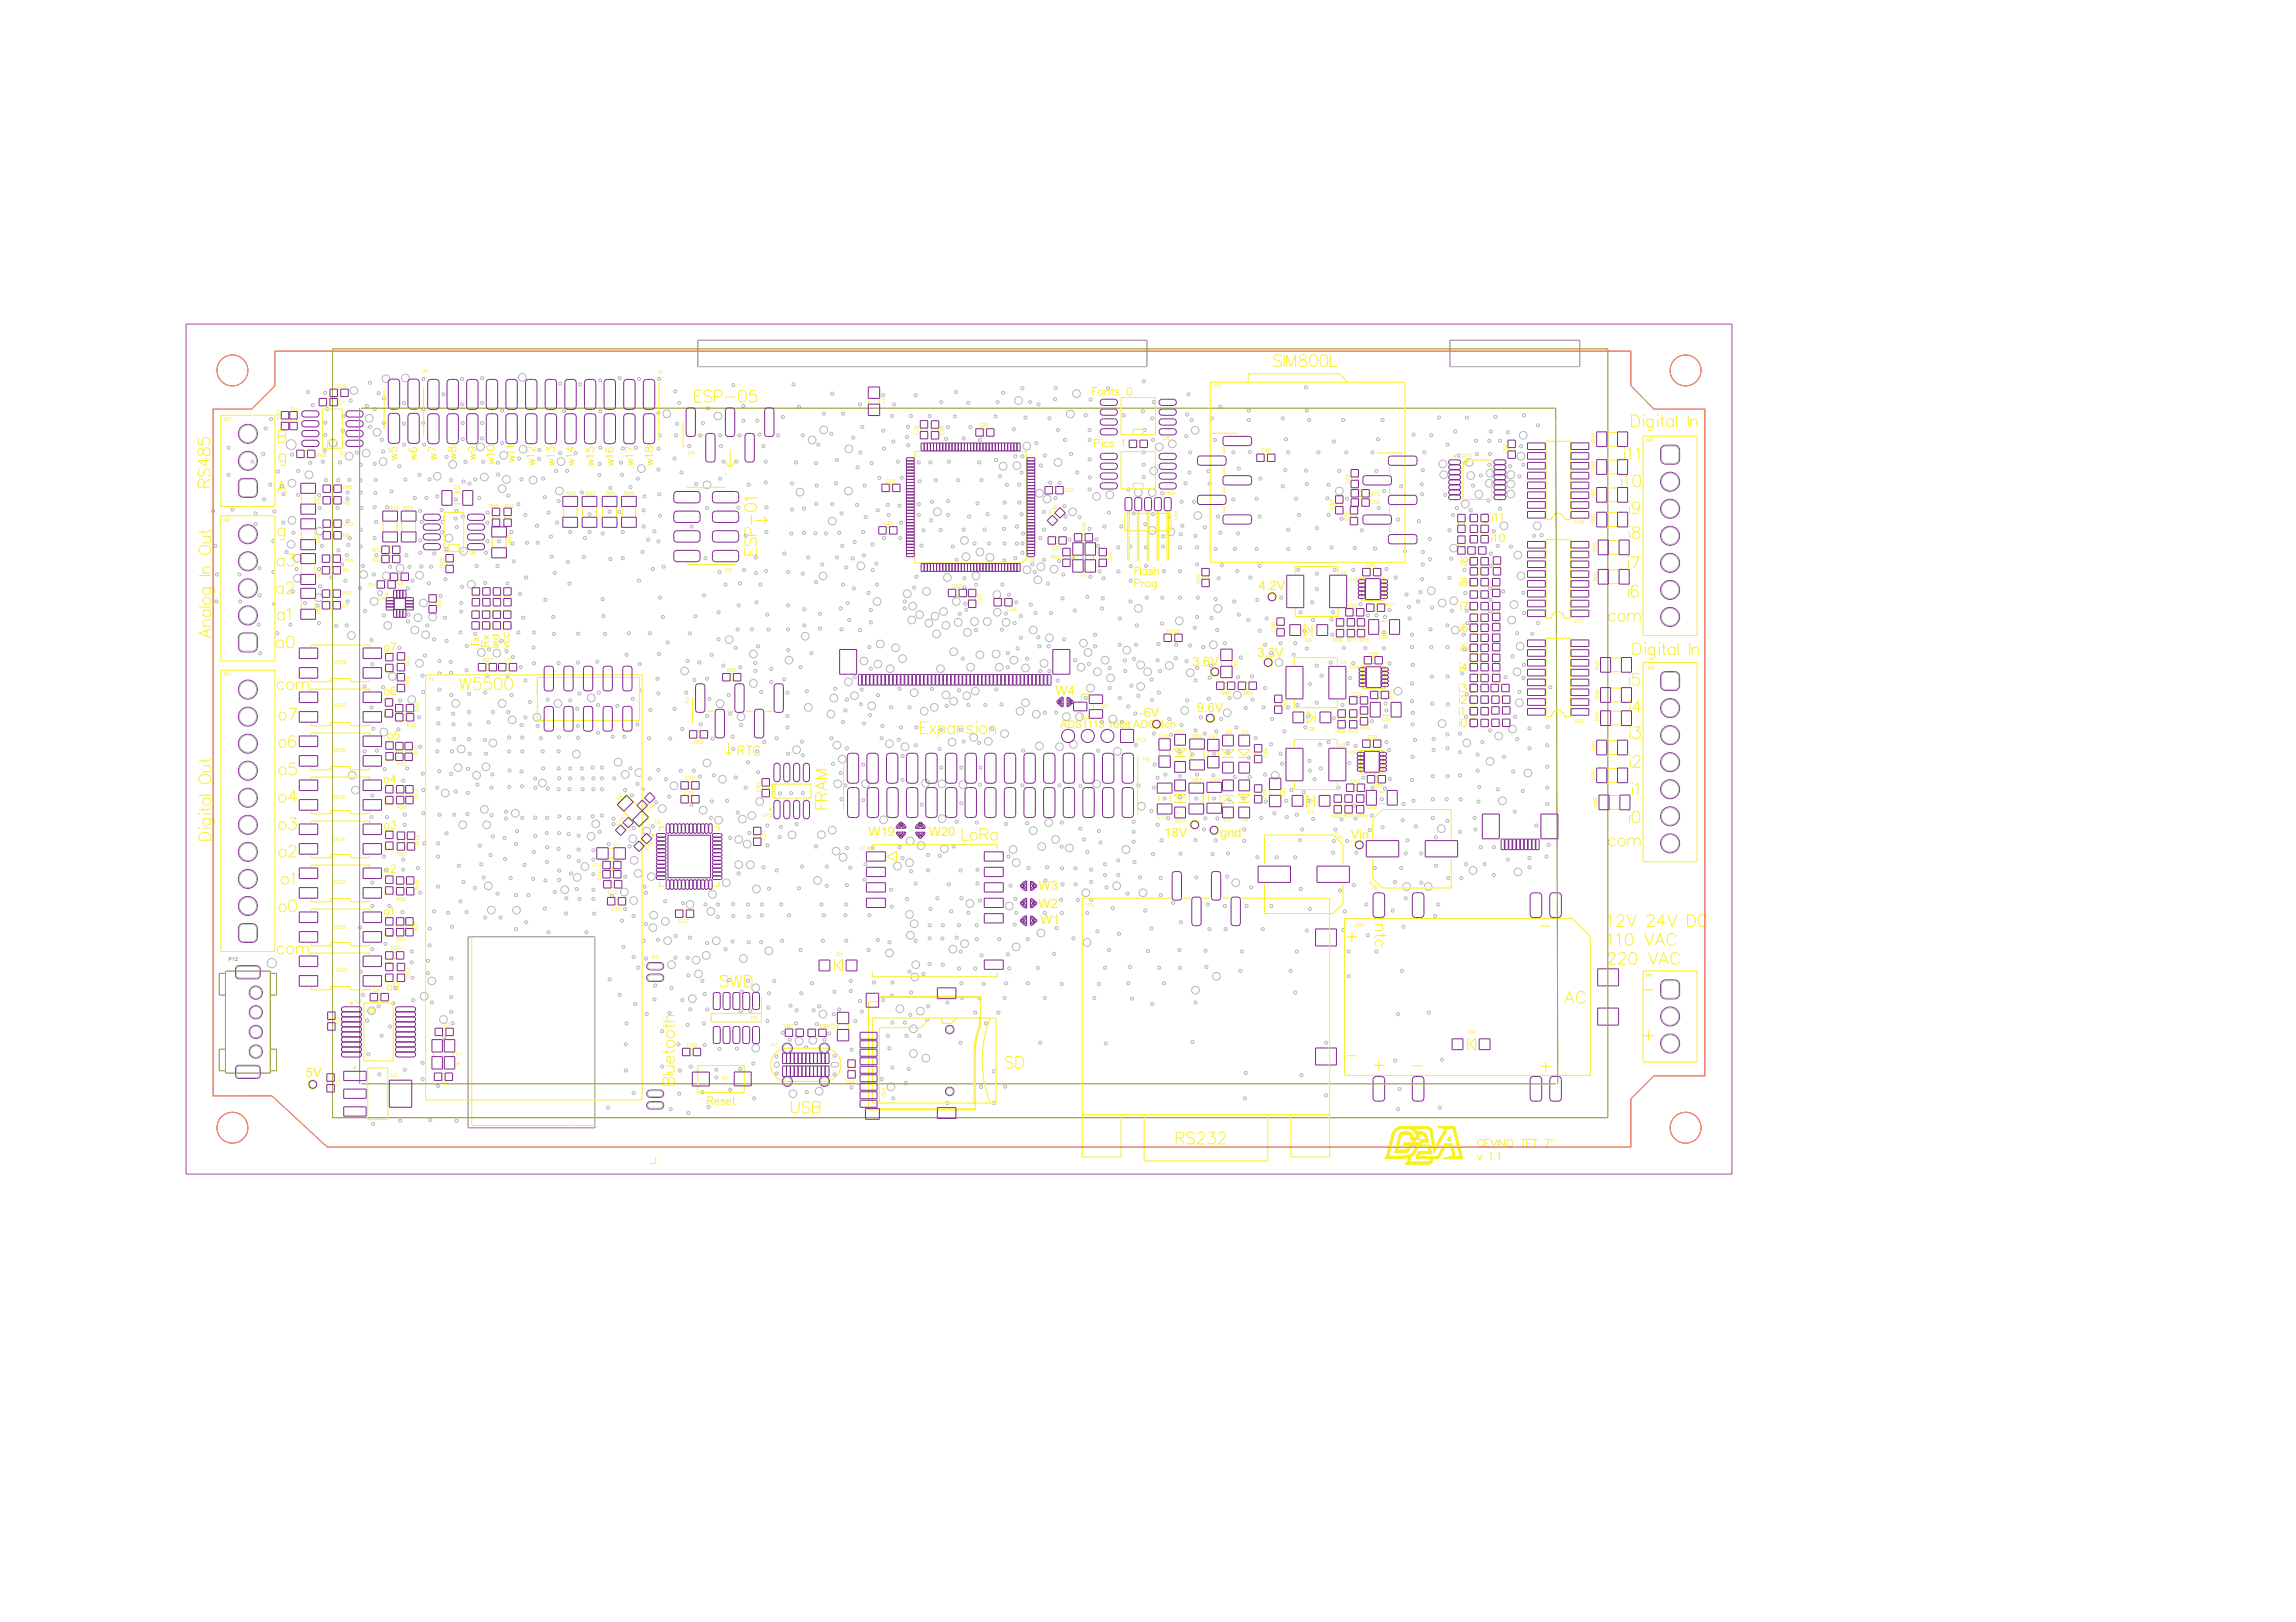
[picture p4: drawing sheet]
<svg xmlns="http://www.w3.org/2000/svg" width="297mm" height="210mm" viewBox="0 0 297 210" stroke-linecap="round" stroke-linejoin="round" font-family="sans-serif">
<defs><g id="words">
<g font-size="1.7" fill="#f8ef23">
<text x="162.9" y="76.3">4.2V</text>
<text x="136.6" y="89.9">W4</text>
<text x="154.3" y="86.1">3.6V</text>
<text x="162.7" y="85">3.3V</text>
<text x="147.4" y="92.8">-6V</text>
<text x="154.9" y="92.1">9.6V</text>
<text x="112.4" y="108.1">W19</text>
<text x="120.2" y="108.1">W20</text>
<text x="150.7" y="108.3">18V</text>
<text x="157.9" y="108.3">gnd</text>
<text x="174.8" y="108.5">Vin</text>
<text x="134.4" y="115.2">W3</text>
<text x="134.4" y="117.5">W2</text>
<text x="134.6" y="119.6">W1</text>
<text x="39.6" y="139.4">5V</text>
</g>
<text font-size="1.4" fill="#f8ef23" x="137.2" y="94.2">ADS1115 16bit ADC 4ch</text>
<g font-size=".7" fill="#f8ef23">
<text x="37.7" y="53.1">R1</text>
<text x="43.6" y="50.2">R10</text>
<text x="43.8" y="52.3">C1</text>
<text x="54.6" y="48.3">J1</text>
<text x="85.1" y="48.4">J2</text>
<text x="114.5" y="52.2" transform="rotate(-90 114.5 52.2)">L3</text>
<text x="157.1" y="50.2">P11</text>
<text x="29" y="54.5">M3</text>
<text x="36.3" y="54.3" transform="rotate(-90 36.3 54.3)">VR1</text>
<text x="40.9" y="59.1">VR2</text>
<text x="44" y="58.8">U1</text>
<text x="89.1" y="58.8">P4</text>
<text x="118.8" y="56.3" transform="rotate(-90 118.8 56.3)">C25</text>
<text x="122.2" y="56.2" transform="rotate(-90 122.2 56.2)">C26</text>
<text x="126.6" y="55.3">C29</text>
<text x="150.5" y="56.9">U9</text>
<text x="163.2" y="58.5">C46</text>
<text x="189.2" y="59.1">U15</text>
<text x="195" y="58.7" transform="rotate(-90 195 58.7)">C62</text>
<text x="206.4" y="57.3" transform="rotate(-90 206.4 57.3)">R99</text>
<text x="213" y="57.2">M6</text>
<text x="41.5" y="65.2" transform="rotate(-90 41.5 65.2)">R5</text>
<text x="44.3" y="63.3">VR6</text>
<text x="44.4" y="65.3">R8</text>
<text x="50.4" y="65.9">R14</text>
<text x="52.2" y="65.9">R23</text>
<text x="58.7" y="63.3">C8</text>
<text x="63.3" y="65.7">R30</text>
<text x="65.3" y="65.7">R33</text>
<text x="73.3" y="64">R39</text>
<text x="75.8" y="64">R42</text>
<text x="78.4" y="64">R45</text>
<text x="80.8" y="64">R48</text>
<text x="114.6" y="62.5">C23</text>
<text x="137.8" y="63.6">C31</text>
<text x="150.8" y="64">U10</text>
<text x="172.6" y="65.8" transform="rotate(-90 172.6 65.8)">R67</text>
<text x="174.6" y="62.6" transform="rotate(-90 174.6 62.6)">C54</text>
<text x="177.3" y="65.2">C55</text>
<text x="177.3" y="64.1">R73</text>
<text x="206.4" y="61" transform="rotate(-90 206.4 61)">R98</text>
<text x="206.4" y="64.5" transform="rotate(-90 206.4 64.5)">R97</text>
<text x="28.9" y="67.5">M2</text>
<text x="41.5" y="70.2" transform="rotate(-90 41.5 70.2)">R4</text>
<text x="44.4" y="68">VR5</text>
<text x="44.4" y="69.4">R9</text>
<text x="48.2" y="71.4">R13</text>
<text x="60.8" y="71.8">U5</text>
<text x="66.2" y="70.2" transform="rotate(-90 66.2 70.2)">R29</text>
<text x="114.3" y="67.9">C22</text>
<text x="136" y="66.5" transform="rotate(-45 136 66.5)">C32</text>
<text x="136.1" y="71.1">C33</text>
<text x="140.5" y="68.8" transform="rotate(-90 140.5 68.8)">C34</text>
<text x="152.5" y="67.3" transform="rotate(-90 152.5 67.3)">P10</text>
<text x="174.5" y="67.4" transform="rotate(-90 174.5 67.4)">C52</text>
<text x="203.7" y="67.8">U18</text>
<text x="206.4" y="67.7" transform="rotate(-90 206.4 67.7)">R96</text>
<text x="206.6" y="71.4" transform="rotate(-90 206.6 71.4)">R95</text>
<text x="41.6" y="74.7" transform="rotate(-90 41.6 74.7)">R3</text>
<text x="44.2" y="77">VR3</text>
<text x="44.3" y="74">R6</text>
<text x="44.4" y="72.7">VR4</text>
<text x="47.7" y="75.9">R11</text>
<text x="48.2" y="72.7">R12</text>
<text x="49" y="77.6">U4</text>
<text x="51.4" y="75.7">C5</text>
<text x="57.5" y="73.5" transform="rotate(-90 57.5 73.5)">R25</text>
<text x="93.9" y="74">P3</text>
<text x="123.2" y="76">C27</text>
<text x="133.1" y="72.7">U8</text>
<text x="136" y="72.3">R60</text>
<text x="139.8" y="74.7">Y3</text>
<text x="143.9" y="72.7" transform="rotate(-90 143.9 72.7)">C35</text>
<text x="155.3" y="75.5" transform="rotate(-90 155.3 75.5)">R63</text>
<text x="173.5" y="74.2">L6</text>
<text x="174.5" y="75.3">U13</text>
<text x="176.8" y="73.4">C56</text>
<text x="206.7" y="75.2" transform="rotate(-90 206.7 75.2)">R94</text>
<text x="41.5" y="79.4" transform="rotate(-90 41.5 79.4)">R2</text>
<text x="44.3" y="78.6">R7</text>
<text x="57.1" y="78.7" transform="rotate(-90 57.1 78.7)">R24</text>
<text x="127" y="78.1" transform="rotate(-90 127 78.1)">C28</text>
<text x="130.3" y="79">C30</text>
<text x="151" y="81.9">R100</text>
<text x="165" y="81.7" transform="rotate(-90 165 81.7)">C49</text>
<text x="168.9" y="83.1">D6</text>
<text x="172.5" y="83.1">R68</text>
<text x="174.3" y="83.1">R71 R75</text>
<text x="174.4" y="78.6">C50</text>
<text x="178.4" y="82.7">C60</text>
<text x="179.3" y="78.5">R77</text>
<text x="203.7" y="80.6">U17</text>
<text x="29" y="87.5">M1</text>
<text x="43.3" y="85.9">ISO8</text>
<text x="53.1" y="88.7" transform="rotate(-90 53.1 88.7)">R18</text>
<text x="53.1" y="86.1" transform="rotate(-90 53.1 86.1)">R57</text>
<text x="55.4" y="88.1">P1</text>
<text x="62.5" y="85.6">R27</text>
<text x="65.3" y="85.6">C9</text>
<text x="94.1" y="86.9">R58</text>
<text x="158" y="89.9">R65</text>
<text x="160.2" y="86.7" transform="rotate(-90 160.2 86.7)">C42</text>
<text x="160.9" y="89.9">R64</text>
<text x="173.4" y="85.9">L4</text>
<text x="174.6" y="86.5">U14</text>
<text x="177.1" y="84.8">C58</text>
<text x="206.9" y="86.7" transform="rotate(-90 206.9 86.7)">R93</text>
<text x="213.2" y="86.7">M5</text>
<text x="43.3" y="91.5">ISO7</text>
<text x="52.7" y="94">R20</text>
<text x="54.3" y="92.1" transform="rotate(-90 54.3 92.1)">R56</text>
<text x="88.6" y="90.2" transform="rotate(90 88.6 90.2)">P6</text>
<text x="142.6" y="91.6">Q1</text>
<text x="150" y="95.5">C38</text>
<text x="152" y="94.9">DZ2</text>
<text x="154.3" y="95.5">R62</text>
<text x="156.4" y="95.5">C41</text>
<text x="158.6" y="95">D2</text>
<text x="160.7" y="95">D5</text>
<text x="166.6" y="91.8" transform="rotate(-90 166.6 91.8)">C48</text>
<text x="169.3" y="94.5">D8</text>
<text x="172.8" y="94.8">R69 R72</text>
<text x="174.9" y="90">C53</text>
<text x="176.1" y="94.4">R76</text>
<text x="177" y="95.6">C57</text>
<text x="178.8" y="93.3">C61</text>
<text x="180.3" y="90.4" transform="rotate(-90 180.3 90.4)">R79</text>
<text x="203.8" y="93.5">U16</text>
<text x="206.9" y="93.3" transform="rotate(-90 206.9 93.3)">R91</text>
<text x="206.9" y="90.4" transform="rotate(-90 206.9 90.4)">R92</text>
<text x="43.2" y="97.3">ISO6</text>
<text x="51.4" y="99.1">R55</text>
<text x="54.1" y="97.7" transform="rotate(-90 54.1 97.7)">R15</text>
<text x="88.7" y="100.9">C19</text>
<text x="89.8" y="96.2">R59</text>
<text x="147.1" y="96">P13</text>
<text x="147.9" y="98.5">P8</text>
<text x="154.3" y="101.2">R61</text>
<text x="156.6" y="101.1">C40</text>
<text x="164" y="98" transform="rotate(-90 164 98)">C45</text>
<text x="173.3" y="96.6">L5</text>
<text x="174.4" y="97.5">U12</text>
<text x="174.8" y="101.3">C51</text>
<text x="177.8" y="101.9">R78</text>
<text x="206.4" y="101" transform="rotate(-90 206.4 101)">R89</text>
<text x="206.5" y="97.2" transform="rotate(-90 206.5 97.2)">R90</text>
<text x="43.2" y="103.4">ISO5</text>
<text x="51.4" y="104.7">R54</text>
<text x="54.2" y="103.3" transform="rotate(-90 54.2 103.3)">R17</text>
<text x="80" y="106.8" transform="rotate(-45 80 106.8)">C14</text>
<text x="80" y="103.6" transform="rotate(-45 80 103.6)">Y2</text>
<text x="83.9" y="105.1" transform="rotate(-45 83.9 105.1)">C16</text>
<text x="84.7" y="106.6">U6</text>
<text x="88.5" y="102.8">C18</text>
<text x="98.4" y="102.5" transform="rotate(-90 98.4 102.5)">C63</text>
<text x="98.7" y="105.7">U19</text>
<text x="149.7" y="106">C37</text>
<text x="152.1" y="106.5">DZ1</text>
<text x="158.4" y="106.4">D3</text>
<text x="160.6" y="106.4">D4</text>
<text x="163.9" y="103.4" transform="rotate(-90 163.9 103.4)">C44</text>
<text x="166.4" y="103.1" transform="rotate(-90 166.4 103.1)">C47</text>
<text x="169.2" y="105.3">D7</text>
<text x="172.3" y="105.8">R66 R70</text>
<text x="172.7" y="107.9" transform="rotate(45 172.7 107.9)">C43</text>
<text x="175.7" y="105.8">R74</text>
<text x="176.9" y="104.7">C59</text>
<text x="206.7" y="104.4" transform="rotate(-90 206.7 104.4)">R88</text>
<text x="43.1" y="108.8">ISO4</text>
<text x="51.4" y="110.7">R53</text>
<text x="54.4" y="109.3" transform="rotate(-90 54.4 109.3)">R16</text>
<text x="76.7" y="112.2">C11</text>
<text x="77.8" y="113.8" transform="rotate(-90 77.8 113.8)">C10</text>
<text x="79.4" y="109.5">L1</text>
<text x="83.7" y="110.1" transform="rotate(-45 83.7 110.1)">C15</text>
<text x="99.2" y="108.7" transform="rotate(-90 99.2 108.7)">C21</text>
<text x="111.1" y="110">U7</text>
<text x="43.2" y="114.4">ISO3</text>
<text x="51.3" y="116.5">R52</text>
<text x="54.3" y="115.1" transform="rotate(-90 54.3 115.1)">R19</text>
<text x="78.7" y="115.6">C12</text>
<text x="79.1" y="117.8">C13</text>
<text x="87.9" y="119.4">C17</text>
<text x="140.7" y="117.4">P9</text>
<text x="177.1" y="114.2" transform="rotate(45 177.1 114.2)">C39</text>
<text x="43.2" y="120.2">ISO2</text>
<text x="43.5" y="125.8">ISO1</text>
<text x="50.6" y="122.9">R50</text>
<text x="51.3" y="121.7">R51</text>
<text x="54.1" y="120.4" transform="rotate(-90 54.1 120.4)">R21</text>
<text x="84.4" y="124.1">P2</text>
<text x="108.3" y="123.7">D1</text>
<text x="175.3" y="120">U11</text>
<text x="46" y="129.8">U2</text>
<text x="48.3" y="128.4">C4</text>
<text x="53.1" y="126.5" transform="rotate(-90 53.1 126.5)">R22</text>
<text x="97.2" y="131.9">P5</text>
<text x="212.9" y="126.4">M4</text>
<text x="44" y="132.5" transform="rotate(-90 44 132.5)">C3</text>
<text x="57.5" y="132.9">C7</text>
<text x="59" y="136.6">Y1</text>
<text x="88.9" y="135.4">C20</text>
<text x="99.8" y="135.5">P7</text>
<text x="101.4" y="133">VR7</text>
<text x="106.1" y="133">VR8</text>
<text x="108.1" y="133.2" transform="rotate(-90 108.1 133.2)">L2</text>
<text x="190" y="133.8">D9</text>
<text x="44" y="140.5" transform="rotate(-90 44 140.5)">C2</text>
<text x="50.6" y="139.4">U3</text>
<text x="57.1" y="140.4">C6</text>
<text x="93.4" y="139.7">S1</text>
<text x="109.4" y="140.3">C24</text>
<text x="114.7" y="142.1" transform="rotate(-90 114.7 142.1)">CN1</text>
</g>
<text font-size=".7" fill="#8f941b" x="29.6" y="124.3">P12</text>
</g></defs>
<g fill="none" stroke="#f8ef23" stroke-width=".13">
<path d="M25.6 56.7v.8h.7a.54 .54 0 0 1 0-.8 .54 .54 0 0 1 .8 .1 .54 .54 0 0 1-.2 .8M25.7 58.1a.57 .57 0 0 0 .2 .8h.1a.84 .84 0 0 0 .4-.7 .42 .42 0 0 1 .4-.3 .42 .42 0 0 1 .4 .4v.3a.44 .44 0 0 1-.5 .4 .44 .44 0 0 1-.4-.5l-.1-.3a.31 .31 0 0 0-.5-.1zM26.7 59.2v1.1l-1.1-.7h1.6M28.6 53.7h7v11.8h-7zM36 55.7l.8 .1a.35 .35 0 0 1 0 .6h-.2a.4 .4 0 0 1 .4 .4 .4 .4 0 0 1-.4 .4h-.6zM36 56.4h.6M36.5 54.2v.5M36.9 58.7v1.2a.4 .4 0 0 1-.2 .3 .4 .4 0 0 1-.4 0M36.9 58.9a.49 .49 0 0 0-.7 0 .49 .49 0 0 0 0 .7 .49 .49 0 0 0 .7-.1M37.3 54.2v.5M37.6 54.2v.5M38.4 54.2v.5"/>
<path d="M39.3 58.3h.5M39.3 59.2h.5M41.7 52.9h2.6v5.1h-2.6zM42.2 51.6h.5M42.2 52.4h.5M42.4 58v-.9h1.2v.9M43.6 50.4h.5M43.6 51.3h.5M49.7 50.4v5M50.4 57.9v.5l.4 .1a.35 .35 0 0 1 0-.6 .35 .35 0 0 1 .5 .1 .35 .35 0 0 1-.1 .5M50.7 58.7l.7 .2-.7 .2 .7 .2-.7 .2M53.1 57.9a.29 .29 0 0 0-.1 .5l.6 .1"/>
<path d="M53.2 58.7l.7 .2-.7 .2 .7 .2-.7 .2M54.8 50.2v5.2M54.8 50.3v6.1M55.8 58.7l.7 .2-.7 .2 .7 .2-.7 .2M56.5 58.3l-1-.5v.7M58.1 57.9a.38 .38 0 0 0 0 .5h.2l.1-.3a.29 .29 0 0 1 .3-.3 .29 .29 0 0 1 .3 .2v.2a.29 .29 0 0 1-.3 .3 .29 .29 0 0 1-.3-.3v-.2a.2 .2 0 0 0-.3-.1zM58.3 58.7l.7 .2-.7 .2 .7 .2-.7 .2M60.9 57.8a.47 .47 0 0 1 .7 .4l-.2 .2M60.9 58.7l.7 .2-.7 .2 .7 .2-.7 .2M63 57.8l.4-.2a.43 .43 0 0 1 .6 .4 .58 .58 0 0 1-1 0zM63.3 59.3l.7 .2-.7 .2 .7 .1-.7 .2M64 58.8h-1l.2 .2"/>
<path d="M65.9 59l.7 .2-.7 .2 .7 .1-.7 .2M66.6 58.5h-1l.2 .2M66.6 57.8h-1l.2 .2M68.5 59.4l.7 .2-.7 .2 .7 .2-.7 .2M69.2 57.8v.7l-.5-.5-.3-.2-.2 .2v.2l.2 .2M69.2 59h-1l.2 .2M70.7 58.4v-.6l.4 .3a.33 .33 0 0 1 .6-.2 .33 .33 0 0 1-.2 .6M71.1 59.4l.6 .2-.6 .2 .6 .2-.6 .2M71.7 59h-1l.2 .2M73.6 59.4l.7 .2-.7 .2 .7 .2-.7 .2M74 57.7v.8l-.7-.5h1M74.3 59h-1l.2 .2"/>
<path d="M75.8 57.9v.5l.5 .1a.35 .35 0 0 1-.1-.6 .35 .35 0 0 1 .6 .1 .35 .35 0 0 1-.2 .5M76.2 59.5l.6 .2-.6 .2 .6 .1-.6 .2M76.8 59h-1l.2 .2M78.5 57.9a.29 .29 0 0 0-.1 .5l.6 .1M78.7 59.5l.7 .2-.7 .2 .7 .1-.7 .2M79.4 59h-1l.2 .2M81.3 59.4l.6 .2-.6 .2 .6 .2-.6 .2M81.9 59h-1l.2 .2M81.9 58.3l-1-.5v.7M83.5 57.9a.38 .38 0 0 0 .1 .5h.2l.1-.3a.29 .29 0 0 1 .3-.3 .29 .29 0 0 1 .3 .2v.2a.29 .29 0 0 1-.3 .3 .29 .29 0 0 1-.3-.3l-.1-.2a.2 .2 0 0 0-.3-.1zM83.8 59.4l.7 .2-.7 .2 .7 .2-.7 .2M84.5 59h-1l.2 .2"/>
<path d="M85.3 49.4l-.1 7.6M88.4 54.6v3.3M89.9 51.2h.5M90.2 56.3h.9M90.8 50.5h-.9v1.5h.9M92.1 50.7a.57 .57 0 0 0-.6-.2 .57 .57 0 0 0-.4 .4l.1 .2 .6 .2a.37 .37 0 0 1 .3 .3 .37 .37 0 0 1-.2 .4 .7 .7 0 0 1-.8-.2M92.4 51.3h.7a.4 .4 0 0 0 .4-.4 .4 .4 0 0 0-.4-.4h-.7v1.5M92.8 56.3h.9M93.8 59.7l.7 .7M93.8 51.4h1.3M94.5 58.1v2.3M95.2 59.7l-.7 .7"/>
<path d="M95.3 56.3h.9M95.8 50.6a.49 .49 0 0 1 .7 .2 1.26 1.26 0 0 1-.2 1.2 .49 .49 0 0 1-.7-.3 1.26 1.26 0 0 1 .2-1.1zM97.8 50.5h-.8v.7a.54 .54 0 0 1 .8 0 .54 .54 0 0 1-.1 .8 .54 .54 0 0 1-.8-.3M97.8 56.3h.9M112.4 51.5v.8M113.7 51.5v.9M118.4 58.4h14.4v13.9l-.6 .6h-13.8zM119.1 55.4v.5M120 55.4v.5M120.6 55.4v.5M121.4 55.4v.5M127.2 55.6h.5"/>
<path d="M127.2 56.4h.5M141.4 50.6h.3M141.6 57.4h.4a.26 .26 0 0 0 .2-.3 .26 .26 0 0 0-.2-.3h-.4v1M142 50.1h-.6v1M142.6 56.8h.1M142.6 57.2v.6M142.9 50.7l.3-.2h.2l.1 .6M142.9 50.5v.6M143.4 57.3a.32 .32 0 0 0-.5 0 .32 .32 0 0 0 0 .4 .32 .32 0 0 0 .5 0M143.7 50.5h.4M143.9 50.1v.8v.2h.2M144.1 57.3a.3 .3 0 0 0-.5 0l.5 .3v.1a.3 .3 0 0 1-.5 0"/>
<path d="M144.8 50.6a.3 .3 0 0 0-.6 0l.5 .3 .1 .1a.3 .3 0 0 1-.6 0M145 58.4h4.5v4.9h-4.5zM145 51.4h4.5v4.9h-4.5zM145.1 57l.3-.2v1M145.9 50.2a.33 .33 0 0 1 .5 .1v.3a.43 .43 0 0 1-.3 .5 .64 .64 0 0 1-.2-.9zM146.6 56.2v-.6h1.3v.6M147 57h.5M147 57.9h.5M156.6 49.5h25.2v23.3h-25.2zM156.8 56.1h3.3M158.4 57.9v.9M161.5 49.5v-1.1h11.7l1.1 1.1"/>
<path d="M163.5 58.8h.5M163.5 59.6h.5M165.8 46.1a.57 .57 0 0 0-.6-.2 .57 .57 0 0 0-.4 .4l.1 .2 .6 .2a.37 .37 0 0 1 .3 .3 .37 .37 0 0 1-.2 .4 .7 .7 0 0 1-.8-.2M166.1 45.9v1.5M166.4 47.4v-1.5l.6 1.5 .6-1.5v1.5M168.2 46a.31 .31 0 0 0 .1 .5 .63 .63 0 0 1 .8 .6 .53 .53 0 0 1-.6 .4 .53 .53 0 0 1-.5-.6 .7 .7 0 0 1 .8-.4 .31 .31 0 0 0 .1-.5l-.2-.1zM169.6 46a.49 .49 0 0 1 .7 .2 1.26 1.26 0 0 1-.1 1.2 .49 .49 0 0 1-.7-.3 1.26 1.26 0 0 1 .1-1.1zM171 46a.49 .49 0 0 1 .7 .2 1.26 1.26 0 0 1-.1 1.2 .5 .5 0 0 1-.8-.3 1.26 1.26 0 0 1 .2-1.1zM172.1 45.9v1.5h.9M178.2 58.6h3.3M189.7 59.5l-.4 .4v4.7h3.7v-5.1h-3.4l-.3 .3v.2a.5 .5 0 0 0 .6-.5l-.1 .3-.1 .2h-.3M195.2 57.9v.5"/>
<path d="M196 57.9v.5M200 57.1h3.2v10.1h-.8a.84 .84 0 0 0-.8-.8 .84 .84 0 0 0-.9 .8h-.7zM207.8 59.6h1.5M207.8 57.7h1.5M207.8 56h1.5M210.1 58l.1-.1 .1 .1h-.1zM210.2 58.5v1M210.5 58.3l.4-.3v1.5M211.1 53.7h.5a.81 .81 0 0 1 .5 .8 .81 .81 0 0 1-.5 .7h-.5zM211.7 58.3l.3-.3v1.5M212.6 56.4h7v25.8h-7zM212.6 53.7v-.1l.1 .1-.1 .1z"/>
<path d="M212.6 54.2v1M213.9 54.4a.49 .49 0 0 0-.8 0 .49 .49 0 0 0 0 .7 .49 .49 0 0 0 .8-.1M213.9 54.2v1.2a.4 .4 0 0 1-.3 .3 .4 .4 0 0 1-.4 0M214.4 53.7l.1-.1 .1 .1-.1 .1zM214.5 54.2v1M214.8 54.2h.5M215 53.7v1.2l.1 .3h.3M216.5 54.4a.49 .49 0 0 0-.7 0 .49 .49 0 0 0 0 .7 .49 .49 0 0 0 .7-.1M216.5 54.2v1M216.9 53.7v1.5M218.4 53.7v1.5M218.7 54.5l.4-.3 .4 .1v.9"/>
<path d="M218.7 54.2v1M25.7 78.5h1.6M25.7 74.5h1.6M25.9 60.7a.57 .57 0 0 0-.3 .5 .57 .57 0 0 0 .4 .5l.2-.2 .2-.5a.37 .37 0 0 1 .3-.3 .37 .37 0 0 1 .4 .1 .7 .7 0 0 1-.1 .9M26 70.7a.79 .79 0 0 1 .8-.1 .79 .79 0 0 1 .5 .7 .87 .87 0 0 1-1.6 0v-.3zM26.3 76.1h1.1a.4 .4 0 0 1 .4 .2 .4 .4 0 0 1-.1 .4M26.3 68.5v.6M26.3 79h1M26.3 74.2h1M26.3 69.4h1M26.4 63l-.1-.8a.35 .35 0 0 0-.6 0l-.1 .8h1.6M26.5 76.1a.49 .49 0 0 0-.1 .7 .49 .49 0 0 0 .7 0 .49 .49 0 0 0 0-.7"/>
<path d="M26.5 79a.49 .49 0 0 0-.1 .7 .49 .49 0 0 0 .7 0 .49 .49 0 0 0 0-.7M27 69.4l.3 .4-.1 .4h-.9M27.2 62l-.8 .5M27.3 68.5l-.1 .3h-.2h-1.3M27.3 73.4h-1v.4l.2 .4M28.6 66.7h7v18.8h-7zM35.9 63.7l.5-1.5 .6 1.5M36.1 63.2h.7M36.6 76a.49 .49 0 0 0-.7 0 .49 .49 0 0 0 0 .7 .49 .49 0 0 0 .7-.1M36.6 75.8v1M36.7 72.2v1M36.7 79.2v1"/>
<path d="M36.7 72.4a.49 .49 0 0 0-.7 0 .49 .49 0 0 0 0 .7 .49 .49 0 0 0 .7-.1M36.7 79.4a.49 .49 0 0 0-.7 0 .49 .49 0 0 0 0 .7 .49 .49 0 0 0 .7-.1M36.8 68.3v1.2a.4 .4 0 0 1-.2 .3 .4 .4 0 0 1-.4 0M36.8 68.5a.49 .49 0 0 0-.7 0 .49 .49 0 0 0 0 .7 .49 .49 0 0 0 .7-.1M37.1 75.7l.2-.3 .4-.1a.37 .37 0 0 1 .2 .6l-.9 .9h1.1M37.1 79l.4-.3v1.5M37.3 71.7h.8l-.4 .6a.49 .49 0 0 1 .5 .6 .49 .49 0 0 1-.7 .3h-.2l-.2-.3M39 63.8v1.5M39 68.4v1.5M39 72.9v1.5M39 77.4v1.5M40.8 63.8v1.5"/>
<path d="M40.8 68.4v1.5M40.8 72.9v1.5M40.8 77.4v1.5M42.6 73.4h.5M42.6 71.9h.5M42.6 76.4h.5M42.6 74.2h.5M42.6 77.9h.5M42.6 72.7h.5M42.6 77.2h.5M42.6 78.7h.5M42.7 67.4h.5"/>
<path d="M42.7 64.3h.5M42.7 65.2h.5M42.7 62.8h.5M42.7 68.2h.5M42.7 68.9h.5M42.7 69.7h.5M42.7 63.7h.5M49.6 67.4v1.5M49.7 75.2h.5M49.7 76.1h.5M50.3 70.7h.5M50.3 71.9h.5"/>
<path d="M50.3 71.6h.5M50.3 72.8h.5M51.4 67.4v1.5M51.4 74.2h.5M51.4 75.1h.5M52 67.4v1.5M53.8 67.4v1.5M55.6 77.9v.5M56.4 77.9v.5M57.5 66.3h2.5v5.1h-2.5zM57.8 72.7v.5M58.1 71.4v-1h1.3v1"/>
<path d="M58.6 72.7v.5M58.8 63.7h.8M58.8 65.2h.8M61.2 77v.5M61.9 79h-.8l-.1 .1M62 79l.1 .1M62 77v.5M62.5 77v.5M63.3 79h-.9l-.1 .1M63.3 79l.1 .1M63.3 77v.5M63.7 69.5v1.4"/>
<path d="M63.7 79.8v-.8h1.1v.8M63.8 66.7v.5M63.9 77v.5M64.6 66.7v.5M64.7 77v.5M65.1 79.1l.1-.1h.8l.2 .1M65.2 77v.5M65.3 66.7v.5M65.5 69.5v1.4M66.1 77v.5M66.1 66.7v.5M72.9 65.5v1.5"/>
<path d="M74.7 65.5v1.5M75.4 65.5v1.5M77.2 65.5v1.5M78 65.5v1.5M79.8 65.5v1.5M80.5 65.5v1.5M82.3 65.5v1.5M88.9 63.1h5M88.9 73.1h6.3M93.9 61.2h.1M96.3 70.9v.9h1.6v-.9M96.4 65.4a1.18 1.18 0 0 1 1.4 0 .49 .49 0 0 1-.2 .7 1.26 1.26 0 0 1-1.2-.1l-.1-.3z"/>
<path d="M96.6 69.6a.57 .57 0 0 0-.3 .6 .57 .57 0 0 0 .4 .4l.2-.1 .2-.6a.37 .37 0 0 1 .3-.3 .37 .37 0 0 1 .4 .2 .7 .7 0 0 1-.1 .8M97.1 71.3v.5M97.1 69.3v-.7a.4 .4 0 0 0-.4-.3 .4 .4 0 0 0-.4 .3v.7h1.6M97.2 66.6v1.3M97.7 67.3h1.6M97.9 64.5h-1.6l.3 .3M98.8 66.8l.5 .5M99.3 67.3l-.5 .5M102.1 68.2h.1M114.6 68.2h.5M114.6 69.1h.5M115 62.7h.5"/>
<path d="M115 63.6h.5M123.6 76.3h.5M123.6 77.2h.5M125.4 77.2v.5M126.2 77.2v.5M129.5 77.5h.5M129.5 78.4h.5M136.1 63h.5M136.1 63.9h.5M136.5 69.5h.5M136.5 70.4h.5M136.5 66.4l-.3 .3"/>
<path d="M137.1 67l-.3 .3M137.6 71.9v.5M138.4 71.9v.5M139 71.9v.4M139.9 69.1h.5M139.9 70h.5M140.2 73.7h.2M140.2 70.5h.2M141.5 71.9v.4M142.3 71.9v.5M143.1 71.9v.5M145.5 66.4h6v2.3h-6z"/>
<path d="M145.9 66.2v6.3l.1 .1 .1-.1v-6.3M146.6 63.2v-.6h1.3v.6M146.8 75.5h.4a.26 .26 0 0 0 .3-.3 .26 .26 0 0 0-.3-.2h-.4v1M146.8 73.9h.4M147.2 66.2v6.3l.1 .1 .1-.1v-6.3M147.4 73.4h-.6v1M147.6 73.4v1M147.7 75.3v.7M148.1 75.3a.32 .32 0 0 0-.4 .3M148.3 73.7v.7M148.3 73.9a.32 .32 0 0 0-.4-.1 .32 .32 0 0 0 0 .5 .32 .32 0 0 0 .4 0M148.4 66.2v6.3l.1 .1 .1-.1v-6.3"/>
<path d="M149.1 73.9a.3 .3 0 0 0-.5 0l.5 .2v.2a.3 .3 0 0 1-.5 0M149.3 73.9l.3-.2 .2 .1 .1 .6M149.3 73.4v1M149.6 75.4a.32 .32 0 0 0-.5 0 .32 .32 0 0 0 0 .5 .32 .32 0 0 0 .5-.1M149.6 75.3v.8a.26 .26 0 0 1-.2 .2 .26 .26 0 0 1-.2-.1M149.7 66.2v6.3l.1 .1 .1-.1v-6.3M151 66.1v6.3l.1 .1 .1-.1v-6.3M155.6 74.5v.5M156.4 74.5v.5M158.4 60.5v.9M158.4 63v.9M158.4 65.5v.9"/>
<path d="M167.6 74.3v-1h5.5v1M172.9 65.1v.5M173.1 78.7v1.1h-5.5v-1.1M173.7 65.1v.5M174.8 66.5v.5M174.9 61.7v.5M175 78.8h.5M175 79.7h.5M175.6 66.5v.5M175.7 61.7v.5M175.7 63.4h.5M175.7 64.6h.5"/>
<path d="M175.7 64.3h.5M175.7 65.5h.5M175.9 74.8h3.2v2.9h-2.9v-2.9M177.2 73.6h.5M177.2 74.5h.5M177.7 78.2h.5M177.7 79.1h.5M179.8 60.4v.9M179.8 63v.9M179.8 65.5v.9M179.8 68v.9M188.7 67.5v.5"/>
<path d="M188.7 70.3v.5M188.9 74.8h.1zM188.9 75.2v.6M189 77.9v.1zM189 72.5v.6M189 78.3v.6M189 72.1v.1zM189.2 74.9a.2 .2 0 0 0 .1 .3l.2 .1a.29 .29 0 0 1 .3 .2 .29 .29 0 0 1-.2 .3h-.2a.29 .29 0 0 1-.3-.3 .29 .29 0 0 1 .3-.2l.2-.1a.2 .2 0 0 0 .1-.3zM189.2 77.9h.7l-.5 1M189.4 60h.1M189.5 67.5v.5M189.5 70.3v.5"/>
<path d="M189.9 72.5a.47 .47 0 0 1-.4 .6l-.2-.1M190.1 66.6v.9l.2 .1M190.1 69.4v.8l.2 .1M190.3 66.5l-.2 .1M190.3 69.2l-.2 .1M190.8 70.8h.5M190.8 71.7h.5M190.9 74.8h-.8v1.1h.8M190.9 77.9h-.8v1.1h.8M190.9 72.1h-.8v1.1h.8M191.1 76.5h.5M191.1 79.5h.5"/>
<path d="M191.1 73.5h.5M191.1 77.4h.5M191.1 68h.5M191.1 74.4h.5M191.1 68.9h.5M191.8 66.5h.8v1.1h-.8M191.8 69.2h.8v1.1h-.8M192.5 72.1l.1 .1v.8M192.5 74.8l.1 .1v.8M192.5 77.9l.1 .1v.8M192.6 73.1l-.1 .1M192.6 75.8l-.1 .1"/>
<path d="M192.6 78.9l-.1 .1M193 69.1v.1zM193 69.5v.6M193.1 66.4v.1zM193.1 66.8v.6M193.2 75.8v.5M193.2 78.9v.5M193.2 69.3l.3-.2v1M193.3 73v.5M193.3 66.6l.3-.2v1M194 75.8v.5M194 78.9v.5"/>
<path d="M194.1 66.6l.2-.2v1M194.1 73v.5M194.1 69.2a.32 .32 0 0 1 .5 .1v.3a.43 .43 0 0 1-.3 .5 .64 .64 0 0 1-.2-.9zM200 69.8h3.2v10.2h-.8a.84 .84 0 0 0-.8-.8 .84 .84 0 0 0-.9 .8h-.7zM207.8 61.3h1.5M207.8 64.9h1.5M207.8 63.2h1.5M207.8 68.1h1.5M207.8 66.4h1.5M208 73.8h1.5M208 71.7h1.5M208 70h1.5"/>
<path d="M208 75.5h1.5M209 79.6a.49 .49 0 0 0-.7-.1 .49 .49 0 0 0 0 .7 .49 .49 0 0 0 .7 0M209.7 61.5l.1-.1 .1 .1h-.1zM209.8 62v1M210.1 61.8l.4-.3v1.5M210.6 79.7l.4-.3h.3l.1 .3M210.6 79.4v1M210.6 75.8l.1-.1 .1 .1h-.1zM210.6 72.1l.1-.1 .1 .1h-.1zM210.7 72.6v1M210.7 76.3v1M210.7 65l.1-.1 .1 .1h-.1z"/>
<path d="M210.8 68.1l.1 .1h-.1h-.1zM210.8 65.5v1M210.8 68.7v1M211 72.1h1.1l-.8 1.5M211.3 68.2a.31 .31 0 0 0 .1 .5 .63 .63 0 0 1 .8 .7 .53 .53 0 0 1-.6 .3 .53 .53 0 0 1-.5-.5 .7 .7 0 0 1 .8-.5 .31 .31 0 0 0 .1-.5h-.2zM211.4 79.7l.4-.3h.3l.1 1M211.4 79.7v.7M211.5 61.5a.49 .49 0 0 1 .7 .3 1.26 1.26 0 0 1-.1 1.1 .49 .49 0 0 1-.8-.2 1.26 1.26 0 0 1 .2-1.2zM211.9 76a.45 .45 0 0 0-.6-.2l-.2 .3-.1 .7M212.1 65.5a.72 .72 0 0 1-.6 1l-.2-.1-.1-.1M26.3 98.2v.5M26.3 99.1h1"/>
<path d="M26.3 81h1M26.8 81.6v.7M27 99.1l.3 .3-.1 .4-.9 .1M27.3 98.1l-.1 .3-.2 .1h-1.3M27.3 80.2l-1 .1v.4l.2 .3M27.3 81.4l-1.6 .6 1.6 .5M28.6 86.7h7v36.4h-7zM36.6 82.8v1M36.6 83a.49 .49 0 0 0-.7 0 .49 .49 0 0 0 0 .7 .49 .49 0 0 0 .7-.1M36.7 88.4a.49 .49 0 0 0-.7 0 .49 .49 0 0 0 0 .7 .49 .49 0 0 0 .7-.1M37.3 82.4a.5 .5 0 0 1 .7 .2 1.26 1.26 0 0 1-.2 1.2 .49 .49 0 0 1-.7-.3 1.26 1.26 0 0 1 .2-1.1zM37.3 91.7h1.1l-.8 1.5"/>
<path d="M38.2 95.4a.45 .45 0 0 0-.6-.1l-.2 .2-.1 .7M38.2 98.7h-.7l-.1 .7a.54 .54 0 0 1 .8 0 .54 .54 0 0 1-.1 .8 .54 .54 0 0 1-.8-.2M38.3 88.2v1M38.3 88.5l.4-.3 .4 .1v.2M39.1 88.5v.7M39.1 88.5l.4-.3 .4 .1v.9M40.2 99.2v.4h2.6v-.4M40.2 87.8v.4h2.6v-.4M40.2 93.5v.4h2.6v-.4M40.2 83.7v-.2h7.7v.2M40.2 89.4v-.2h7.7v.2M40.2 95.1v-.2h7.7v.2"/>
<path d="M42.8 99.2h2.5v.4h2.6v-.4M42.8 87.8h2.5v.4h2.6v-.4M42.8 93.5h2.5v.4h2.6v-.4M49.8 92v.8h1.1v-.8M49.8 86.2v.8h1.1v-.8M49.8 96.1l.1-.1h.9l.1 .1M49.9 97.6v.8h1v-.8M50.6 83.2h.6l-.5 1M50.7 90.4h-.8l-.1 .1M50.8 90.4l.1 .1M50.8 84.5h-.9l-.1 .1M50.8 84.5l.1 .1"/>
<path d="M51.1 89a.29 .29 0 0 0-.4 0l-.1 .6M51.3 97v.5M51.5 85.4v.5M51.5 88.1v.5M51.6 94.6h-.5v.5a.35 .35 0 0 1 .5 0 .35 .35 0 0 1-.1 .5 .35 .35 0 0 1-.5-.2M52.1 97v.5M52.1 91.2h.5M52.1 92.1h.5M52.1 92.4h.5M52.1 93.2h.5M52.3 85.4v.5M52.3 88.1v.5"/>
<path d="M52.5 97v.5M53.3 97v.5M55.1 87.3h28v55h-28zM59.5 87.7l.3 1.5 .4-1.5 .4 1.5 .3-1.5M61 83.4h1M61 83.1v.6M61 80.7v.8h1.1v-.8M61.3 82.4l.7 .6M62 82.4l-.7 .6M62.1 87.7h-.7l-.1 .7a.54 .54 0 0 1 .8 0 .54 .54 0 0 1-.1 .8 .54 .54 0 0 1-.8-.3M62.4 80.7v.8h1v-.8M62.6 82.2l.7 .5"/>
<path d="M62.7 83.6v-.5l-.1-.1h-.2l-.1 .2v.4h1M62.8 85.9h.5M62.8 86.8h.5M63.3 83l-.6 .3M63.3 82.2l-.7 .5M63.5 87.7h-.8v.7a.54 .54 0 0 1 .8 0 .54 .54 0 0 1-.1 .8 .54 .54 0 0 1-.8-.3M63.6 83.7h1M63.6 82.2h1M63.7 81.4l.1 .1M63.9 83.1l.3-.1v.5a.31 .31 0 0 1-.3-.4zM64 82.2a.32 .32 0 0 0 0 .4 .32 .32 0 0 0 .5 0 .32 .32 0 0 0-.1-.4M64.2 87.8a.49 .49 0 0 1 .7 .2 1.26 1.26 0 0 1-.2 1.2 .49 .49 0 0 1-.7-.3 1.26 1.26 0 0 1 .2-1.1z"/>
<path d="M64.4 83a.31 .31 0 0 1 .2 .3 .31 .31 0 0 1-.4 .2M64.8 81.4l-.1 .1h-.8M65.1 80.7v.8h1.1v-.8M65.2 83.4l.7 .3-.7 .2M65.3 82.6a.32 .32 0 0 0 0 .5 .32 .32 0 0 0 .5 0 .32 .32 0 0 0-.1-.5M65.3 81.8a.32 .32 0 0 0 0 .5 .32 .32 0 0 0 .5 0 .32 .32 0 0 0-.1-.5M65.4 85.9h.5M65.4 86.8h.5M65.5 87.8a.49 .49 0 0 1 .7 .2 1.26 1.26 0 0 1-.1 1.2 .49 .49 0 0 1-.7-.3 1.26 1.26 0 0 1 .1-1.1zM69.5 87.7h13.2v5.6h-13.2zM89.6 90.3v3.3M90.1 94.6h.5"/>
<path d="M90.1 95.5h.5M91.4 92h.9M94 97.3l.3 .3M94 92h.9M94.3 97.6h.1M94.3 96.1v1.5M94.4 87.2h.5M94.4 88.1h.5M94.6 97.3l-.3 .3M95.5 97.1h.7l.1-.2-.1-.2-.2-.2h-.5v1.2M95.9 97.1l.4 .6M96.5 92h.9"/>
<path d="M96.5 96.5h.8M96.9 96.5v1.2M98.3 96.8a.44 .44 0 0 0-.5-.3 .44 .44 0 0 0-.3 .5v.3a.44 .44 0 0 0 .3 .4 .44 .44 0 0 0 .5-.2M99 92h.9M107 99.6h-1.5l1.5 .6-1.5 .6h1.5M109.1 98.6v6.1M119.1 94.1h.5M120 93.4h-.9v1.5h.9M120.3 93.9l.8 1M121.1 93.9l-.8 1M121.4 94.1a.49 .49 0 0 1 .7 0 .49 .49 0 0 1 0 .7 .49 .49 0 0 1-.7-.1M121.4 93.9v1.5"/>
<path d="M123.4 94.1a.49 .49 0 0 0-.7 0 .49 .49 0 0 0 0 .7 .49 .49 0 0 0 .7-.1M123.4 93.9v1M123.9 94.2l.3-.3 .4 .1 .1 .9M123.9 93.9v1M125.9 94.1a.46 .46 0 0 0-.8 0v.2l.7 .2 .1 .2a.46 .46 0 0 1-.8 0M126.3 93.4l.1-.1 .1 .1-.1 .1zM126.4 93.9v1M128 94.2l.4-.3 .3 .1 .1 .9M128 93.9v1M139.9 92v1h1M140.9 89.8h-.9l-.1 1M141.5 91.1v.7"/>
<path d="M147.2 97.8v7.6M150 97v.9M151.3 97v.9M151.5 82.1h.5M151.5 83h.5M151.9 96.9h1.5l-.8 .8zM151.9 97.9h1.5M153.4 96.9h.1M154 96.9v1.5M155.8 96.9v1.5M156.3 97.1v.8M157.6 97.1v.8"/>
<path d="M158 85.4v.9M158.1 97h1.5l-.8 .8zM158.1 98h1.5M158.3 88.3h.5M158.3 89.2h.5M159.4 85.4v.9M159.6 97h.1M160.2 97h1.5l-.8 .8zM160.2 98h1.5M161.1 88.3h.5M161.1 89.2h.5M161.7 97h.1"/>
<path d="M162.4 97.3v.5M163.2 97.3v.5M165 90.9v.5M165.3 80.9v.5M165.8 90.9v.5M166.1 80.9v.5M167.5 96.7v-1h5.5v1M167.5 86.1v-1h5.5v1M168.7 80.8l.8 .8-.8 .7zM168.7 80.8h.1M169.1 92.1l.8 .8-.8 .7zM169.7 80.8v1.5"/>
<path d="M170.1 92.1v1.5M173 81v.5M173 90.5v1.1h-5.5v-1.1M173.2 92.8v.5M173.8 81v.5M174 92.8v.5M174.4 81v.5M174.7 92.8v.5M175.2 81v.5M175.5 92.8v.5M175.5 90.2h.5M175.5 91h.5"/>
<path d="M175.7 81v.5M175.8 97.1h3.1v2.9h-2.9v-2.9M176 86.2h3.2v2.9h-2.9v-2.9M176.1 92.4v.5M176.5 81v.5M176.9 92.4v.5M177.2 95.8h.5M177.2 96.7h.5M177.4 85h.5M177.4 85.9h.5M178.2 89.5h.5M178.2 90.4h.5"/>
<path d="M178.7 80.4h.8M178.7 81.9h.8M178.9 91.1h.8M178.9 92.6h.8M188.8 90h.1zM188.8 88.5h.1zM188.8 91.5h.1zM188.8 93h.1zM188.8 88.9v.6M188.8 90.4v.6M188.8 91.9v.6M188.8 93.4v.6"/>
<path d="M188.9 85.8h.1zM188.9 86.2v.6M189 81.1v.6M189 83.7v.6M189 80.7v.1zM189 83.3v.1zM189 91.7l.3-.2v1M189.1 90.3l.2-.3h.2l.2 .2-.2 .4-.5 .4h.7M189.1 88.5h.6l-.3 .4a.33 .33 0 0 1 .2 .6 .33 .33 0 0 1-.6-.2M189.2 93.1a.32 .32 0 0 1 .5 .1v.3a.43 .43 0 0 1-.4 .5 .64 .64 0 0 1-.1-.9zM189.8 80.9a.29 .29 0 0 0-.4-.1l-.2 .6M189.8 83.3h-.5v.5a.35 .35 0 0 1 .5 0 .35 .35 0 0 1 0 .5 .35 .35 0 0 1-.6-.2"/>
<path d="M189.9 86.5h-.8l.5-.7v1M190.9 93h-.8v1.1h.8M190.9 80.7h-.8v1.1h.8M190.9 83.3h-.8v1.1h.8M190.9 85.8h-.8v1.1h.8M190.9 88.5h-.8v1.1h.8M190.9 90h-.8v1.1h.8M190.9 91.5h-.8v1.1h.8M191.1 87.3h.5M191.1 84.7h.5M191.1 82.1h.5M191.1 80.4h.5"/>
<path d="M191.1 85.5h.5M191.1 88.2h.5M191.1 83h.5M192.5 80.7l.1 .1v.8M192.5 83.3l.1 .1v.8M192.5 85.8l.1 .1v.8M192.5 88.5l.1 .1v.8l-.1 .2M192.5 90l.1 .1v.8M192.5 91.5l.1 .1v.8M192.5 93l.1 .1v.9M192.6 81.7l-.1 .1M192.6 84.3l-.1 .1"/>
<path d="M192.6 86.8l-.1 .1M192.6 91l-.1 .1M192.6 92.5l-.1 .1M192.6 94l-.1 .1M193.2 81.6v.5M193.2 84.2v.5M193.2 86.8v.5M193.8 88.6h.5M193.8 89.5h.5M193.9 90.1h.5M193.9 91.5h.5M193.9 93.1h.5"/>
<path d="M193.9 91h.5M193.9 92.4h.5M193.9 94h.5M194 81.6v.5M194 84.2v.5M194 86.8v.5M200 82.6h3.2v10.1h-.8a.84 .84 0 0 0-.8-.8 .84 .84 0 0 0-.9 .8h-.7zM207.8 97.6h1.5M207.8 95.9h1.5M207.8 99.5h1.5M208.3 92.1h1.5M208.3 86.9h1.5"/>
<path d="M208.3 85.2h1.5M208.3 90.8h1.5M208.3 89.1h1.5M208.3 93.8h1.5M210.8 87.7v1M210.8 87.1l.1 .1h-.1h-.1zM210.8 94.1l.1-.1 .1 .1h-.1zM210.9 90.6l.1 .1h-.1h-.1zM210.9 91.2v1M210.9 94.6v1M210.9 98.3v1M210.9 97.7l.1 .1h-.1h-.1z"/>
<path d="M211.3 83.2h.5a.81 .81 0 0 1 .5 .8 .81 .81 0 0 1-.5 .7h-.5zM211.3 98.1l.2-.3h.4a.37 .37 0 0 1 .2 .5l-.9 1h1.1M211.4 94.1h.8l-.5 .5a.49 .49 0 0 1 .6 .6 .49 .49 0 0 1-.7 .4l-.2-.1-.2-.2M212 87.2h-.7l-.1 .6a.54 .54 0 0 1 .8 0 .54 .54 0 0 1-.1 .8 .54 .54 0 0 1-.8-.2M212.3 91.7h-1.1l.8-1v1.5M212.6 85.7h7v25.8h-7zM212.8 83.2v-.1l.1 .1-.1 .1zM212.8 83.7v1M214.1 83.9a.49 .49 0 0 0-.8 0 .49 .49 0 0 0 0 .7 .49 .49 0 0 0 .8-.1M214.1 83.7v1.2a.4 .4 0 0 1-.3 .3 .4 .4 0 0 1-.4 0M214.6 83.2l.1-.1 .1 .1-.1 .1zM214.7 83.7v1"/>
<path d="M215 83.7h.5M215.2 83.2v1.2l.1 .3h.3M216.7 83.9a.49 .49 0 0 0-.7 0 .49 .49 0 0 0 0 .7 .49 .49 0 0 0 .7-.1M216.7 83.7v1M217.1 83.2v1.5M218.6 83.2v1.5M218.9 84l.4-.3 .4 .1v.9M218.9 83.7v1M25.7 107.2v-.1l.1 .1h-.1zM25.7 105.3h.1l-.1 .1v-.1zM25.7 102.9h1.6M25.8 108a.85 .85 0 0 1 1.5 .2v.5h-1.6z"/>
<path d="M25.8 100.5a.89 .89 0 0 1 1.5 .2 .8 .8 0 0 1-.6 .7 .8 .8 0 0 1-.9-.3l-.1-.1zM26.3 107.2h1M26.3 106h1.1a.4 .4 0 0 1 .4 .2 .4 .4 0 0 1-.1 .4M26.3 104.5v.5M26.3 105.3h1M26.3 103.3h1M26.5 103.3a.49 .49 0 0 0-.1 .7 .49 .49 0 0 0 .7 0 .49 .49 0 0 0 0-.7M26.5 106a.49 .49 0 0 0-.1 .7 .49 .49 0 0 0 .7 0 .49 .49 0 0 0 0-.7M27.3 104.4l-.1 .3-.2 .1h-1.3M37.4 109.7l.2-.2 .4-.1a.37 .37 0 0 1 .2 .6l-.9 .9h1.1M37.5 105.8h.8l-.4 .6a.49 .49 0 0 1 .5 .6 .49 .49 0 0 1-.7 .4l-.2-.1-.2-.2M37.6 116.5a.5 .5 0 0 1 .7 .3 1.26 1.26 0 0 1-.2 1.1 .49 .49 0 0 1-.7-.2 1.26 1.26 0 0 1 .2-1.2z"/>
<path d="M37.6 113.2l.4-.3v1.5M38.4 103.3h-1.1l.8-1v1.5M40.2 106.5v-.2h7.7v.2M40.2 112.2v-.3h7.7v.3M40.2 100.8v-.2h7.7v.2M40.2 104.9v.4h2.6v-.4M40.2 110.6v.4h2.6v-.4M40.2 116.3v.4h2.6v-.4M40.2 117.9v-.3h7.7v.3M42.8 104.9h2.5v.4h2.6v-.4M42.8 110.6h2.5v.4h2.6v-.4M42.8 116.3h2.5v.4h2.6v-.4"/>
<path d="M49.8 103.3v.8h1.1v-.8M49.8 109.2v.8h1.1v-.8M49.8 115v.8h1.1v-.8M50.6 117.6l.2-.2v1M50.6 112.2l.2-.3h.2l.2 .2-.2 .4-.4 .4h.6M50.6 106.2h.6l-.3 .4a.33 .33 0 0 1 .2 .6 .33 .33 0 0 1-.5-.1M50.8 101.6h-.9l-.1 .1M50.8 107.5h-.9l-.1 .1M50.8 113.3h-.9l-.1 .1M50.8 118.7h-.9l-.1 .1M50.8 101.6l.1 .1M50.8 107.5l.1 .1"/>
<path d="M50.8 113.3l.1 .1M50.8 118.7l.1 .1M51.3 101h-.7l.4-.7v1M51.4 102.6v.5M51.4 114.4v.5M51.4 119.7v.5M51.5 108.6v.5M52.2 102.6v.5M52.2 114.4v.5M52.2 119.7v.5M52.3 108.6v.5M52.6 102.6v.5"/>
<path d="M52.6 119.7v.5M52.7 114.4v.5M52.8 108.6v.5M53.4 102.6v.5M53.4 119.7v.5M53.5 114.4v.5M53.6 108.6v.5M78.6 109.8h.9M78.6 111.1h.9M78.9 112.7h.5M78.9 111.5h.5M78.9 113.5h.5"/>
<path d="M78.9 112.4h.5M79 114h.5M79 114.9h.5M79.5 116.2h.5M79.5 117h.5M80.7 106.5l-.4 .3M81.1 102.9l2.9 2.9-1.3 1.2-2.9-2.9zM81.3 107.1l-.4 .3M83 108.5l-.3 .4M83.5 103.3l-.4 .3M83.6 109.1l-.3 .4M84 103.8l-.3 .4"/>
<path d="M85.3 114.1v.6h.6M85.9 107h-.6v.6M88.3 117.8h.5M88.3 118.7h.5M89 103h.5M89 103.9h.5M89 101.2h.5M89 102.1h.5M92.4 107h.6v.6M93 114.1v.6h-.6M97.6 108v.5M98.4 108v.5"/>
<path d="M98.7 101.7v.5M99.5 101.7v.5M99.9 102.4h.4M99.9 101.5h5v1.8h-5zM100.3 101.5v1.8M105.5 103.8v.9h1.5M106.2 103.6v-.9a.35 .35 0 0 0-.6 0l-.1 .9h1.5M106.2 104.1v.6M106.5 101.3v.7M107 102.6l-.8 .5M107 101.1l-1.5 .6 1.5 .5M112.9 109.9v-.6h16.1v.6"/>
<path d="M114.7 110.8l1.3-.6v1.3zM124.5 107.2v1.5h.8M126.8 107.9h.9a.35 .35 0 0 0 0-.6l-.9-.1v1.5M127.3 107.9l.5 .8M129 107.9a.49 .49 0 0 0-.7 0 .49 .49 0 0 0 0 .7 .49 .49 0 0 0 .7-.1M129 107.7v1M149.9 102.9v.8M151.4 102.9v.8M151.5 116.2h-11.5v33.5h5v-5.5M151.9 102.8h1.5l-.8 .8zM151.9 103.8h1.5M153.1 116.2h.9"/>
<path d="M153.4 102.8h.1M153.9 102.6v1.5M155.6 116.2h.9M155.7 102.6v1.5M156.3 102.8v.8M157.8 102.8v.8M158.1 104h.1M158.1 103h1.6M158.2 116.2h.9M158.9 103.2l.8 .8h-1.6zM160.2 102.8h1.5l-.8 .8zM160.2 103.8h1.5"/>
<path d="M160.5 116.2h11.5v33.5h-5v-5.5M161.7 102.8h.1M162.4 102.5v.5M163.2 102.5v.5M163.6 114.4v3.8h8.9l1.2-1.3v-2.5M163.6 111.9v-3.8h8.9l1.2 1.2v2.6M164.3 102.1v.9M165.6 102.1v.9M169 102.9l.8 .8-.8 .7zM170 102.9v1.5M172.7 103.8v.5M173 101.1v1.1h-5.5v-1.1"/>
<path d="M173.5 103.8v.5M173.9 118.9h29.5l2.3 2.3v18h-31.8zM174.1 103.8v.5M174.9 103.8v.5M175.1 101.5h.5M175.1 102.4h.5M175.6 103.8v.5M176.4 103.8v.5M177.6 108.6v-2.6l1.3-1.2h8.8v3.8M177.6 111.1v2.5l1.3 1.3h8.8v-3.8M177.8 100.4h.5M177.8 101.3h.5"/>
<path d="M177.9 119.6h1M178.4 104h.8M178.4 102.5h.8M178.6 119.6l.3 .4-.1 .4h-.9M199.2 119.9h1.3M207.8 101.2h1.5M208 118.7l.4-.3v1.5M208.1 104.7h1.5M208.1 103h1.5M209 108.7a.49 .49 0 0 0-.7-.1 .49 .49 0 0 0 0 .7 .49 .49 0 0 0 .7 0M209.2 118.7l.2-.2 .4-.1a.37 .37 0 0 1 .2 .6l-.9 .9h1.1M210.5 118.4l.6 1.5 .6-1.5"/>
<path d="M210.6 108.5v1M210.6 108.8l.4-.3h.3l.1 .3M210.8 105.5v1M210.8 104.9l.1 .1h-.1h-.1zM211.2 101.9v1M211.2 101.3l.1 .1h-.1h-.1zM211.4 105a.5 .5 0 0 1 .7 .3 1.26 1.26 0 0 1-.2 1.1 .49 .49 0 0 1-.7-.2 1.26 1.26 0 0 1 .2-1.2zM211.4 108.8v.7M211.4 108.8l.4-.3h.3l.1 1M211.5 101.7l.4-.3v1.5M213.1 118.7l.2-.2 .4-.1a.37 .37 0 0 1 .2 .6l-.8 .9h1M215.5 119.4h-1.1l.7-1v1.5"/>
<path d="M215.8 118.4l.5 1.5 .6-1.5M218.3 118.4h.5a.81 .81 0 0 1 .6 .7 .81 .81 0 0 1-.6 .8h-.5zM220.8 118.7a.56 .56 0 0 0-.7-.3 .56 .56 0 0 0-.4 .6 .67 .67 0 0 0 .1 .7 .67 .67 0 0 0 .7 .1l.3-.3M36.7 122.6a.49 .49 0 0 0-.7 0 .49 .49 0 0 0 0 .7 .49 .49 0 0 0 .7-.1M38.3 122.7l.4-.3 .4 .1v.2M38.3 122.4v1M39.1 122.7l.4-.3 .4 .1v.9M39.1 122.7v.7M40.2 127.7v.4h2.6v-.4M40.2 122v.4h2.6v-.4M40.2 123.6v-.3h7.7v.3M42.4 139.9v.5"/>
<path d="M42.5 131.9v.5M42.8 127.7h2.5v.4h2.6v-.4M42.8 122h2.5v.4h2.6v-.4M43.2 139.9v.5M43.3 131.9v.5M47.1 129.8h3.8v7.5h-3.8zM47.6 138.2h2.6v6.7h-2.6zM48.8 128.6h.5M48.8 129.5h.5M49.8 120.4v.8h1.1v-.8M49.8 126.3v.8h1.1v-.8M50.8 124.6h-.9l-.1 .1"/>
<path d="M50.8 124.6l.1 .1M50.8 123.2h.5M50.8 124.1h.5M51 127.2a.32 .32 0 0 1 .5 .1l.1 .3a.43 .43 0 0 1-.4 .5 .64 .64 0 0 1-.2-.9zM51.5 125.6v.5M52.3 125.6v.5M56.1 136.2v.4M57.1 138.9h.5M57.1 139.7h.5M57.2 133.1h.5M57.2 134h.5M57.3 138h.2"/>
<path d="M57.3 134.8h.2M58.6 136.2v.4M61 121.3h16v24.3h-16zM85.7 139.1h1.6M85.7 132.2h1.6M85.9 139.5a.35 .35 0 0 1 .5 .1l.1 .2a.4 .4 0 0 1 .4-.4 .4 .4 0 0 1 .4 .4v.6h-1.6v-.6zM86.3 138h1M86.3 132.5v.5M86.3 135.9v.5M86.4 136.8l.3-.1v.9a.46 .46 0 0 1-.4-.3 .46 .46 0 0 1 .1-.5zM86.5 139.8v.6M87 138l.3 .3-.1 .4-.9 .1"/>
<path d="M87.1 136.7a.48 .48 0 0 1 .1 .6 .48 .48 0 0 1-.5 .3M87.3 132.4l-.1 .3-.2 .1h-1.3M87.3 135.8l-.1 .3h-.2h-1.3M87.3 131.4l-1 .1v.4l.2 .3M89.2 135.7h.5M89.2 136.6h.5M90.3 137.9h6v3.5h-6zM94.2 126.4a.57 .57 0 0 0-.6-.2 .57 .57 0 0 0-.4 .4l.1 .2 .6 .2a.37 .37 0 0 1 .3 .3 .37 .37 0 0 1-.2 .4 .7 .7 0 0 1-.8-.2M94.5 126.2l.4 1.5 .3-1.5 .4 1.5 .4-1.5M96.3 126.2h.5a.81 .81 0 0 1 .5 .8 .81 .81 0 0 1-.5 .7h-.5zM98.5 129v3.2h-6.5v-1.1h6.5M102.5 133.2h.5"/>
<path d="M102.5 134.1h.5M105.4 133.2h.5M105.5 134.1h.5M106.6 139.9a2.14 2.14 0 0 0 2.2-2.1 2.14 2.14 0 0 0-2.2-2.2h-4.8a2.15 2.15 0 0 0-2.1 2.2 2.15 2.15 0 0 0 2.1 2.1h4.8M108 124.1v1.6M108.2 124.9l.8-.8v1.6zM108.4 132.4v.9M109 125.7h.1M109.7 132.4v.9M109.8 138.1v.5M110.6 138.1v.5M112.9 125.8v.6h16.1v-.6"/>
<path d="M112.9 131.7l15.9 .1v10.9h-15.9zM113.8 129.1h13.1M120.3 131.7l-1.1 1.3h-5.2l-.2 .1v9.4l.2 .2M121.9 131.7v.7h1.2l.8-.7M126 136.3v6.4l.2 .2M126 136.3h.2M126.7 132.8l-.5 1.7-.2 1.8M126.7 132.8h.2M126.7 132.8h.1M126.8 132.8h.1M126.9 132.8h.1M126.9 132.8a9.1 9.1 0 0 0-.7 3.5"/>
<path d="M126.9 131.6l-.2 .1v1.1M126.9 132.8v-3.9h-13.1v.7h-1.4v14h13.8v-7.3M128.1 131.7a15 15 0 0 0 0 11M131.1 136.9a.57 .57 0 0 0-.6-.2 .57 .57 0 0 0-.4 .4l.1 .2 .6 .2a.37 .37 0 0 1 .3 .3 .37 .37 0 0 1-.2 .4 .7 .7 0 0 1-.8-.2M131.4 136.7h.5a.81 .81 0 0 1 .6 .8 .81 .81 0 0 1-.6 .7h-.5zM174.2 136.6h1.3M174.3 121.2h1.3M174.9 120.6v1.3M177.7 137.9h1.3M178.1 122.5a.49 .49 0 0 1-.1-.7 .49 .49 0 0 1 .8 0 .49 .49 0 0 1-.1 .7M178.4 137.2v1.3M178.9 120.8v.5"/>
<path d="M179.4 121.1h-1.2h-.2l-.1 .3M182.8 137.9h1.3M189.9 134.3v1.6M190.1 135.1l.8-.8v1.6zM190.9 135.9h.1M199.3 138h1.3M200 137.3v1.3M202.4 129.8l.6-1.5 .6 1.5M202.7 129.3h.7M205.1 128.7a.56 .56 0 0 0-.7-.4 .56 .56 0 0 0-.4 .6 .67 .67 0 0 0 .1 .7 .67 .67 0 0 0 .7 .1l.3-.2M208 121.1l.4-.3v1.5M208.1 123.6l.1-.3h.5a.37 .37 0 0 1 .2 .5l-.9 1h1"/>
<path d="M209.1 121.1l.4-.3v1.5M209.5 123.6l.1-.3h.4a.37 .37 0 0 1 .2 .5l-.8 1h1M210.5 120.9a.49 .49 0 0 1 .7 .2 1.26 1.26 0 0 1-.1 1.2 .49 .49 0 0 1-.8-.2 1.26 1.26 0 0 1 .2-1.2zM211 123.3a.49 .49 0 0 1 .7 .3 1.26 1.26 0 0 1-.2 1.1 .5 .5 0 0 1-.7-.2 1.26 1.26 0 0 1 .2-1.2zM212.6 125.6h7v11.8h-7zM212.6 128.1h1.3M212.6 134h1.3M212.8 120.8l.6 1.5 .6-1.5M213.3 133.4v1.3M213.3 123.3l.6 1.5 .6-1.5M214.2 122.3l.5-1.5 .6 1.5M214.4 121.8h.7"/>
<path d="M214.6 124.8l.6-1.5 .6 1.5M214.9 124.3h.7M216.8 121.2a.56 .56 0 0 0-.7-.4 .56 .56 0 0 0-.4 .6 .67 .67 0 0 0 .1 .7 .67 .67 0 0 0 .8 .2l.2-.3M217.3 123.6a.56 .56 0 0 0-.7-.3 .56 .56 0 0 0-.4 .5 .67 .67 0 0 0 .1 .8 .67 .67 0 0 0 .7 .1l.3-.3M84.8 149.8v.8h-.7M91.6 142.4h.5l.1-.2v-.2l-.2-.1h-.4v1M91.9 142.4l.3 .5M92.5 142.6v.1a.31 .31 0 0 0 .2 .2 .31 .31 0 0 0 .3-.1M92.6 142.3h.3l.1 .3h-.5zM93.8 142.4a.3 .3 0 0 0-.6 0l.5 .3 .1 .1a.3 .3 0 0 1-.6 0M94 142.6v.1a.31 .31 0 0 0 .2 .2 .31 .31 0 0 0 .3-.1M94.1 142.3h.4v.3h-.5z"/>
<path d="M94.8 142.3h.3M94.9 141.9v.8l.1 .2h.1M102.4 142.5v1.1a.51 .51 0 0 0 .5 .4 .51 .51 0 0 0 .5-.4v-1.1M104.8 142.8a.56 .56 0 0 0-.6-.3 .56 .56 0 0 0-.4 .4l.1 .2 .6 .2a.36 .36 0 0 1 .3 .3 .36 .36 0 0 1-.2 .4 .69 .69 0 0 1-.8-.2M105.1 142.5l.9 .1a.35 .35 0 0 1 0 .6l-.2 .1a.39 .39 0 0 1 .3 .3 .39 .39 0 0 1-.3 .4h-.7zM105.1 143.3h.7M112.4 143.5h13.8M140 144.2h32M148 144.2v6h16v-6M152.2 147.2h.8a.35 .35 0 0 0 0-.6l-.8-.1v1.5M152.7 147.2l.5 .8M154.5 146.7a.57 .57 0 0 0-.5-.2 .57 .57 0 0 0-.5 .4l.2 .2 .6 .2a.37 .37 0 0 1 .2 .3 .37 .37 0 0 1-.1 .4 .7 .7 0 0 1-.9-.2"/>
<path d="M155 146.9l.1-.3 .4-.1a.37 .37 0 0 1 .3 .6l-.9 .9h1M156.4 146.5h.8l-.5 .6a.49 .49 0 0 1 .6 .6 .49 .49 0 0 1-.7 .3h-.2l-.2-.3M157.7 146.9l.1-.3 .4-.1a.37 .37 0 0 1 .3 .6l-.9 .9h1M179.1 149.9h2.6M179.2 149.8h2.9M179.2 149.8h3.4M179.3 149.7h3.3M179.4 149.6h.3M179.4 149.5h.3M179.4 149.4h.4M179.4 149.3h.4M179.5 149.3h.3"/>
<path d="M179.5 149.2h.3M179.5 149.1h.3M179.5 149h.3M179.5 149h.4M179.5 148.9h.4M179.6 148.9h.3M179.6 148.8h.3M179.6 148.7h.3M179.6 148.6h.3M179.6 148.5h.4M179.7 148.4h.3M179.7 148.3h.3"/>
<path d="M179.7 148.2h.3M179.7 149.5h-.3M179.7 148.2h.4M179.7 148.1h.4M179.8 149.4h-.4M179.8 148.1h.3M179.8 148h.3M179.8 147.9h.3M179.8 147.8h.3M179.8 147.7h.4M179.9 147.6h.3M179.9 147.5h.3"/>
<path d="M179.9 147.4h.3M179.9 147.4h.4M179.9 147.3h.4M180 148.6h-.4M180 147.3h.3M180 147.2h.3M180 147.1h.3M180 147h.3M180 146.9h.4M180 146.8h.4M180.1 146.8h.3M180.1 146.7h.3"/>
<path d="M180.1 146.6h.4M180.1 147.9h-.3M180.2 147.8h-.4M180.2 146.5h.3M180.2 146.4h.4M180.3 146.3h.4M180.3 147.1l-.3 .1M180.3 146.3h.5M180.4 146.9h-.4M180.4 146.2h.6M180.4 149.2h1.3M180.4 149.1h1.5"/>
<path d="M180.4 149.1h1.6M180.4 146.7h-.3M180.4 146.1h.7M180.5 149h1.7M180.5 149h1.8M180.5 148.9h1.8M180.5 148.8h.4M180.5 148.7h.4M180.5 148.6h.4M180.5 146.1h4.7M180.6 148.6h.3M180.6 148.5h.3"/>
<path d="M180.6 146h4.6M180.6 148.4h.3M180.6 146.4l-.4 .1M180.6 148.4h.4M180.6 148.3h.4M180.6 146h4.5M180.6 148.2h.4M180.7 148.2h.3M180.7 148.1h.3M180.7 148h.3M180.7 146.3l-.4 .1M180.7 146h4.4"/>
<path d="M180.7 148h.4M180.7 147.9h.4M180.8 147.8h.3M180.8 145.9h4.3M180.8 147.7h.3M180.8 147.6h.3M180.8 145.9h4.2M180.8 147.5h.4M180.9 147.4h.3M180.9 145.9h4.1M180.9 148.7h-.4M180.9 147.3h.3"/>
<path d="M180.9 147.2h.3M180.9 147.1h.3M180.9 146.2h-.6M180.9 147.1h.4M180.9 147h.4M181 147h.3M181 146.9h.3M181 145.8h3.9M181 146.9h.4M181 146.8h.4M181.1 146.8h1.6M181.1 146.7h1.6"/>
<path d="M181.1 147.9h-.4M181.1 145.8h3.7M181.1 145.8h3.6M181.1 147.8h-.3M181.1 146.7h1.5M181.2 146.6h1.4M181.2 146.6h1.3M181.3 146.5h1.1M181.3 146.1h-.8M181.3 146.9h-.3M181.4 146.5h.9M181.4 149.6h1.3"/>
<path d="M181.5 148.4l.9 .1M181.5 148.4h.8M181.5 146.8h-.5M181.5 148.3l.8 .1M181.5 148.3h.7M181.5 148.3h.6M181.6 148.2h3.4M181.6 148.2h2.4M181.6 148.1h2.4M181.6 146.5h.5M181.6 148h2.4M181.6 147.9h2.4"/>
<path d="M181.7 149.6h1M181.8 150.7h3.1M181.8 148.5h.6M181.8 150.6h3.2M181.8 148.8h.6M181.9 150.6h3.3M181.9 150.5h3.3M181.9 148.5h.5M181.9 149.6h.9M181.9 150.5h3.4M182 150.4h3.3M182 148.6h.4"/>
<path d="M182 149.9h-2.9M182 148.8h.4M182 150.3h.4M182 148.7h.4M182.1 150.3h.3M182.1 148.7h.3M182.1 148.6h.3M182.1 150.3h.4M182.1 150.2h.4M182.1 146.8h.6M182.2 150.1h.3M182.2 150h.3"/>
<path d="M182.2 149.9h.3M182.2 149.1h-1.8M182.2 149.9h.4M182.2 149.8h.4M182.2 149.5h.7M182.3 149.5h.6M182.3 148.9l-1.8 .1M182.3 146.8h.4M182.4 146.9h.3M182.4 146.9h.4M182.4 146.1h.7M182.4 147h.4"/>
<path d="M182.5 147h.3M182.5 149.4h.5M182.5 147.2h1.1M182.5 147.1l1.1 .1M182.5 147.1h.3M182.5 150.1h-.4M182.5 147.5h1.1M182.5 147.4h1.1M182.5 147.3h1.1M182.6 149.3h.4M182.6 146.1h.5M182.6 146.2h.5"/>
<path d="M182.7 149.6l-3.4 .1M182.7 149.3h.4M182.7 146.2h.4M182.7 149.2h.4M182.7 146.2h.5M182.7 147.9h.3M182.7 147.8h.4M182.8 149.1h.3M182.8 147.7h.3M182.8 146.3h.4M182.8 149.1h.4M182.8 147.6h.3"/>
<path d="M182.8 147.5h.3M182.8 149.5h-.8M182.8 149h.4M182.9 149h.3M182.9 146.3l.4 .1M182.9 148.9h.3M182.9 148.9h.4M182.9 146.4h.4M182.9 149.4h-.5M182.9 146.4l1 .1M183 148.8h.3M183 146.5h1.1"/>
<path d="M183 148.7h.4M183 146.5h1.2M183 149.3h-.4M183 148.6h.4M183 146.6h1.3M183.1 146.6h1.2M183.1 148.5h.3M183.1 146.7h1.3M183.1 146.6h1.3M183.1 148.4h.4M183.1 149.2h-.4M183.1 147.5h-.3"/>
<path d="M183.1 146.7h1.4M183.2 149.9h2.9M183.2 149.9h3M183.2 148.3h.3M183.2 146.8h.3M183.2 146.8h1.3M183.2 149.8h3M183.2 149.1h-.4M183.2 148.3h1.8M183.2 146.9h.3M183.2 149.7h3M183.2 149.7h3.1"/>
<path d="M183.2 146.9h.4M183.2 149.6h3.1M183.2 149.6h.4M183.2 147h.4M183.3 149.6h.3M183.3 149.5h.3M183.3 147.1h.3M183.3 147h.3M183.3 149.4h.3M183.3 149.3h.3M183.3 149.3h2M183.3 148.8h-.3"/>
<path d="M183.3 149.2h2M183.3 149.2h1.9M183.4 149.2h1.8M183.4 149.1h1.8M183.4 148.7h-.4M183.4 149h1.8M183.4 148.6h-.3M183.5 148.5h1.6M183.5 148.4h1.5M183.6 148.3h1.4M183.7 147.8h.3M183.7 147.8h1.1"/>
<path d="M183.7 147.7h1.1M183.7 147.6h1.1M183.8 147.6h1M183.8 147.5h1M184 146.8h.5M184 147.9h-.3M184.1 146.8h.4M184.1 146.9h.5M184.2 146.9h.4M184.3 147h.3M184.3 147h.4M184.3 147.1h.4"/>
<path d="M184.4 147.2h.3M184.4 147.1h.3M184.4 147.3h.3M184.4 147.4h.4M184.5 147.5h.3M184.5 146.1h.7M184.7 148.6h.4M184.7 148.5h.4M184.8 148.6h.3M184.8 148.8h.3M184.8 148.7h.3M184.8 146.1h.4"/>
<path d="M184.8 148.9h.3M184.8 148.9l.4 .1M184.8 148.9h.4M184.8 146.2h.4M184.9 149h.3M184.9 146.2h.4M184.9 150.3h.4M184.9 146.3h.4M185 146.3h.3M185 150.3h.4M185 148.2h-3.4M185 146.4h.3"/>
<path d="M185 146.3l.3 .1M185 146.6h.3M185 146.5h.3M185 150.2h.4M185 146.7h.4M185.1 150.2h.3M185.1 150.1h.3M185.1 150h.3M185.1 146.9h.3M185.1 146.8h.3M185.1 147h.3M185.1 150.6h-3.3"/>
<path d="M185.1 147.2h.4M185.1 147.1h.4M185.1 147.4h.4M185.1 147.3h.4M185.2 147.5h.3M185.2 147.4h.3M185.2 147.6h.3M185.2 147.8h.4M185.2 147.7h.4M185.2 147.7h.3M185.2 150.5h-3.3M185.2 147.9h.4"/>
<path d="M185.3 148.1h.3M185.3 148h.3M185.3 148.2h.3M185.3 148.3h.7M185.3 148.3h.8M185.3 148.3h.3M185.3 150.4h-3.3M185.3 148.5h.6M185.3 148.4h.7M185.4 148.7h.4M185.4 148.6h.5M185.4 148.5h.5"/>
<path d="M185.4 148.8h.4M185.4 149h.3M185.4 148.9h.3M185.5 149.1h.1M185.5 149h.1M185.5 149.2h.1M185.6 149.2h-.1M185.7 148.3h.4M185.8 148.8h-.4M185.8 148.2h.3M185.8 148.1h.3M185.8 148.1h.4"/>
<path d="M185.8 145.8h2.4M185.8 148h.4M185.9 148h.3M185.9 147.9h.4M185.9 145.8h2.3M186 149.6h.3M186 147.8h.3M186 145.8h2.2M186 147.7h.4M186 149.5h.4M186 148.3l-.7 .1M186.1 149.4h.4"/>
<path d="M186.1 147.6h.4M186.1 145.9h2.1M186.1 149.3h.4M186.1 148.2h-.4M186.2 149.3h.3M186.2 147.5h.3M186.2 149.2h.3M186.2 149.2h.4M186.2 147.4h.4M186.2 149.8h-3M186.2 149.1h.4M186.2 148h-.3"/>
<path d="M186.3 149.1h.3M186.3 147.3h.3M186.3 145.9h1.9M186.3 149h.4M186.3 147.3h.4M186.3 147.9h-.4M186.3 147.2h.4M186.4 148.9h.3M186.4 147.8h-.4M186.4 147.1h.3M186.4 149.5h-.4M186.4 148.9h.4"/>
<path d="M186.4 147.1h.4M186.4 149.4h-.3M186.4 148.8h.4M186.4 147.6l-.3 .1M186.4 147h.4M186.4 146h1.9M186.5 148.8h.3M186.5 148.7h.3M186.5 147h.3M186.5 146.9h.3M186.5 149.3h-.4M186.5 148.7h.4"/>
<path d="M186.5 148.6h.4M186.5 147.5h-.4M186.5 146.9h.4M186.5 146h1.8M186.5 146.8h.4M186.6 148.5h.3M186.6 146.8h.3M186.6 149.9h2.7M186.6 149.2h-.4M186.6 147.4h-.4M186.6 146.7h.3M186.6 148.5h.4"/>
<path d="M186.6 148.4h.4M186.6 146.7h.4M186.6 146.6h.4M186.7 148.4h.3M186.7 146.6h.3M186.7 149.9h2.6M186.7 146h1.6M186.7 148.3h1.3M186.7 148.3h1.2M186.7 146.5h.4M186.7 148.2h1.2M186.8 146.1h1.5"/>
<path d="M186.8 149.9h2.5M186.8 148.8h-.4M186.8 148.2h1.1M186.8 146.4h.4M186.8 148.1h1.1M186.8 146.3h.4M186.8 146.1h.4M186.9 148.1h1M186.9 148h1M186.9 146.3h.3M186.9 146.2h.3M186.9 146.1h.3"/>
<path d="M187 149.8h2.2M187 146.7h-.4M187.1 149.8h2.1M187.1 146.6h-.4M187.2 149.8h2M187.2 147.6h.6M187.2 147.6h.5M187.2 147.5h.5M187.3 147.5h.4M187.3 147.4h.4M187.4 149.7h1.8M187.4 147.4h.3"/>
<path d="M187.4 147.3h.3M187.4 147.3h.2M187.4 147.2h.2M187.5 149.7h1.7M187.5 147.2h.1M187.5 147.1h.1M187.6 149.7h1.6M187.6 148.4h.4M187.7 149.7h1.5M187.7 148.4l.3 .1M187.7 148.4h.3M187.7 148.5h.3"/>
<path d="M187.7 148.6h.4M187.7 148.6h.3M187.7 148.7h.4M187.8 148.8h.3M187.8 148.9h.3M187.8 149.6h.4M187.8 148.9h.4M187.8 149h.4M187.9 149.6h.3M187.9 149.1h.3M187.9 149h.3M187.9 149.2h.3"/>
<path d="M187.9 149.5h.3M187.9 149.3h.3M187.9 149.4h.3M188 148.3l-1.3 .1M188 146.1h.3M188 146.2h.3M188 146.3l.4 .1M188 146.3h.3M188 146.4l.4 .1M188 146.4h.4M188.1 146.5h.3M188.1 146.6h.3"/>
<path d="M188.1 146.7h.3M188.1 146.8h.4M188.2 146.9h.3M188.2 146.8h.3M188.2 147h.3M188.2 147.1h.3M188.2 147.2h.4M188.2 147.1h.4M188.3 147.3h.3M188.3 147.4h.3M188.3 147.5h.4M188.3 147.6l.4 .1"/>
<path d="M188.3 147.6h.4M188.4 147.7h.3M188.4 147.8h.3M188.4 147.9h.4M188.4 148h.4M188.5 148.1h.3M188.5 148.2h.3M188.5 148.3l.4 .1M188.5 148.3h.4M188.5 148.4h.4M188.6 148.5h.3M188.6 148.4l.3 .1"/>
<path d="M188.6 148.6h.3M188.6 148.7h.4M188.7 148.8h.3M188.7 148.9l.3 .1M188.7 148.9h.3M188.7 149h.3M188.7 149.1h.4M188.8 149.2h.3M188.8 149.3h.3M188.8 149.4h.3M188.8 149.5h.4M188.9 149.6h.3"/>
<path d="M191.2 149.5l.3 .6 .2-.6M191.9 147.7a.37 .37 0 0 0-.4-.2 .37 .37 0 0 0-.3 .3v.3a.36 .36 0 0 0 .3 .4 .36 .36 0 0 0 .4-.4h-.3M192.1 147.9h.4M192.7 149.3l.2-.2v1M192.7 147.5h-.6v1h.6M192.9 147.5l.4 1 .4-1M193.5 150v.1zM193.7 149.3l.3-.2v1M193.8 147.5v1M194.7 147.5v1l-.7-1v1M195.1 147.5a.5 .5 0 0 1 .6 .3 .5 .5 0 0 1-.3 .7 .52 .52 0 0 1-.5-.4 .52 .52 0 0 1 .2-.6zM196.7 147.5h.7"/>
<path d="M197.1 147.5v1M197.5 147.9h.4M198.1 147.5h-.6v1M198.2 147.5h.7M198.6 147.5v1M199.8 147.5h.7l-.5 1M200.7 147.6v-.1l.1 .1-.1 .1M201.1 147.6v-.1v.1l-.1 .1"/>
<circle cx="53.6" cy="58.2" r=".31"/>
<circle cx="60.9" cy="58.2" r=".31"/>
<circle cx="79.1" cy="58.2" r=".31"/>
<circle cx="142.4" cy="50.8" r=".33"/>
<circle cx="188.2" cy="59.1" r=".12"/>
<circle cx="26.8" cy="77.8" r=".5"/>
<circle cx="50.1" cy="76.9" r=".1"/>
<circle cx="142.2" cy="73.3" r=".1"/>
<circle cx="148.5" cy="75.6" r=".33"/>
<circle cx="164.6" cy="77.2" r=".58"/>
<circle cx="189.5" cy="72.4" r=".31"/>
<circle cx="209.8" cy="79.9" r=".5"/>
<circle cx="211.5" cy="76.8" r=".47"/>
<circle cx="211.6" cy="65.4" r=".47"/>
<circle cx="36.5" cy="96.2" r=".5"/>
<circle cx="36.6" cy="99.8" r=".5"/>
<circle cx="36.6" cy="92.7" r=".5"/>
<circle cx="37.6" cy="88.7" r=".5"/>
<circle cx="37.8" cy="96.3" r=".47"/>
<circle cx="50" cy="83.9" r=".33"/>
<circle cx="50" cy="89.6" r=".32"/>
<circle cx="50.5" cy="95.3" r=".33"/>
<circle cx="50.9" cy="89.6" r=".31"/>
<circle cx="127.2" cy="94.4" r=".5"/>
<circle cx="149.6" cy="93.7" r=".58"/>
<circle cx="156.6" cy="92.9" r=".58"/>
<circle cx="157.2" cy="86.9" r=".58"/>
<circle cx="164.1" cy="85.7" r=".58"/>
<circle cx="189.5" cy="81.4" r=".31"/>
<circle cx="36.6" cy="110.4" r=".5"/>
<circle cx="36.6" cy="103.3" r=".5"/>
<circle cx="36.6" cy="106.9" r=".5"/>
<circle cx="36.6" cy="117.5" r=".5"/>
<circle cx="36.8" cy="113.9" r=".5"/>
<circle cx="50" cy="106.9" r=".32"/>
<circle cx="50" cy="112.6" r=".32"/>
<circle cx="50" cy="118.1" r=".32"/>
<circle cx="50" cy="101" r=".32"/>
<circle cx="84.5" cy="108.1" r=".12"/>
<circle cx="99.7" cy="104.8" r=".12"/>
<circle cx="112.4" cy="109.8" r=".15"/>
<circle cx="126" cy="108.2" r=".5"/>
<circle cx="154.6" cy="106.7" r=".58"/>
<circle cx="157.1" cy="107.4" r=".58"/>
<circle cx="175.9" cy="109.3" r=".58"/>
<circle cx="209.8" cy="109" r=".5"/>
<circle cx="37.5" cy="123" r=".5"/>
<circle cx="45.5" cy="129.8" r=".12"/>
<circle cx="45.9" cy="138.2" r=".13"/>
<circle cx="48.1" cy="130.8" r=".3"/>
<circle cx="50.4" cy="127.8" r=".33"/>
<circle cx="59.3" cy="137.6" r=".1"/>
<circle cx="86.8" cy="133.8" r=".5"/>
<circle cx="86.8" cy="135.1" r=".5"/>
<circle cx="40.5" cy="140.3" r=".58"/>
</g>
<path d="M24.1 41.9h200v110h-200zM90.3 44h58.1v3.4h-58.1zM187.6 44h16.8v3.4h-16.8zM60.6 121.2h16.4v24.7h-16.4z" fill="none" stroke="#a6469a" stroke-width=".13"/>
<g fill="none" stroke="#b5b8b9" stroke-width=".13">
<path d="M90.3 44h58.1v3.4h-58.1zM187.6 44h16.8v3.4h-16.8zM215.1 57.9l.4-.2h1.1l.4 .2 .2 .4v1.1l-.2 .4-.4 .2h-1.1l-.3-.1-.2-.2-.1-1.4zM31.1 62.2l.4-.2h1.1l.3 .1 .2 .2 .1 1.4-.2 .4-.4 .2h-1.1l-.4-.2-.2-.4v-1.1zM31.1 82.2l.4-.2h1.1l.3 .1 .2 .2 .1 1.4-.2 .4-.4 .2h-1.1l-.4-.2-.2-.4v-1.1zM215.1 87.2l.4-.2h1.1l.4 .2 .2 .4v1.1l-.2 .4-.4 .2h-1.1l-.3-.1-.2-.2-.1-1.4zM31.1 119.8l.4-.2 1.4 .1 .2 .2 .1 .3v1.1l-.2 .4-.4 .2h-1.1l-.4-.2-.2-.4v-1.1zM30.7 125.2l.2-.1h2.3l.3 .2a1.4 1.4 0 0 1 0 1.2l-.3 .1h-2.3a.37 .37 0 0 1-.3-.4v-.8zM30.7 138.1l.2-.1h2.3l.3 .2a1.39 1.39 0 0 1 0 1.2l-.3 .1h-2.3a.38 .38 0 0 1-.3-.4v-.8zM60.6 121.2h16.4v24.7h-16.4zM84 126.2h1.4a.38 .38 0 0 1 .4 .3 .38 .38 0 0 1-.4 .4h-1.3a.38 .38 0 0 1-.3-.3 .38 .38 0 0 1 .2-.4zM84 124.7h1.4a.38 .38 0 0 1 .4 .3 .38 .38 0 0 1-.4 .4h-1.3a.38 .38 0 0 1-.3-.3 .38 .38 0 0 1 .2-.4z"/>
<path d="M107.5 137.6a.74 .74 0 0 1 .9-.1 .29 .29 0 0 1 .1 .4 .29 .29 0 0 1-.3 .2h-.4a.29 .29 0 0 1-.3-.5zM215.1 127.1l.4-.2h1.1l.4 .2 .2 .4v1.1l-.2 .4-.4 .2h-1.1l-.3-.1-.2-.2-.1-1.4zM83.8 141.3l.3-.1h1.3a.38 .38 0 0 1 .4 .3 .38 .38 0 0 1-.4 .4h-1.3a.38 .38 0 0 1-.3-.6zM84 142.7h1.4a.38 .38 0 0 1 .4 .3 .38 .38 0 0 1-.4 .4h-1.3a.38 .38 0 0 1-.3-.3 .38 .38 0 0 1 .2-.4z"/>
<circle cx="29.6" cy="57.9" r=".2"/>
<circle cx="30.1" cy="47.9" r="2"/>
<circle cx="32.1" cy="59.6" r="1.13"/>
<circle cx="32.1" cy="56.1" r="1.13"/>
<circle cx="32.7" cy="59.7" r=".2"/>
<circle cx="34.1" cy="58.7" r=".2"/>
<circle cx="34.4" cy="55.4" r=".2"/>
<circle cx="35.1" cy="54.2" r=".2"/>
<circle cx="37.7" cy="57.5" r=".64"/>
<circle cx="37.8" cy="58.8" r=".2"/>
<circle cx="39.9" cy="50.7" r=".2"/>
<circle cx="40.1" cy="59.9" r=".2"/>
<circle cx="40.5" cy="52.4" r=".2"/>
<circle cx="41.8" cy="59.7" r=".2"/>
<circle cx="42" cy="58.3" r=".2"/>
<circle cx="42.1" cy="50.8" r=".2"/>
<circle cx="42.1" cy="56.3" r=".2"/>
<circle cx="42.1" cy="54.7" r=".2"/>
<circle cx="42.4" cy="52.9" r=".2"/>
<circle cx="43.1" cy="57.3" r=".5"/>
<circle cx="44" cy="59.8" r=".2"/>
<circle cx="44.4" cy="55.7" r=".2"/>
<circle cx="44.5" cy="53.8" r=".2"/>
<circle cx="45.2" cy="59" r=".5"/>
<circle cx="45.4" cy="51.8" r=".2"/>
<circle cx="45.8" cy="50.5" r=".5"/>
<circle cx="46.2" cy="58.6" r=".2"/>
<circle cx="47.4" cy="58.6" r=".5"/>
<circle cx="47.5" cy="52.5" r=".2"/>
<circle cx="47.8" cy="54.1" r=".5"/>
<circle cx="47.9" cy="49.5" r=".2"/>
<circle cx="47.9" cy="55.2" r=".2"/>
<circle cx="48.5" cy="52.9" r=".2"/>
<circle cx="48.8" cy="55.9" r=".5"/>
<circle cx="49" cy="50.9" r=".2"/>
<circle cx="49.4" cy="56.9" r=".2"/>
<circle cx="49.6" cy="59.7" r=".5"/>
<circle cx="49.6" cy="58.4" r=".2"/>
<circle cx="49.7" cy="51.5" r=".2"/>
<circle cx="49.7" cy="54.7" r=".2"/>
<circle cx="49.9" cy="49" r=".5"/>
<circle cx="52.3" cy="52.1" r=".2"/>
<circle cx="52.3" cy="54.8" r=".2"/>
<circle cx="52.3" cy="57.5" r=".2"/>
<circle cx="52.4" cy="48.9" r=".5"/>
<circle cx="54.8" cy="49" r=".2"/>
<circle cx="54.8" cy="52.9" r=".2"/>
<circle cx="54.8" cy="54.7" r=".2"/>
<circle cx="54.9" cy="57.5" r=".2"/>
<circle cx="57.4" cy="51" r=".2"/>
<circle cx="57.8" cy="59.1" r=".2"/>
<circle cx="59.8" cy="49" r=".2"/>
<circle cx="59.8" cy="52.3" r=".2"/>
<circle cx="59.9" cy="56.8" r=".2"/>
<circle cx="59.9" cy="54.7" r=".2"/>
<circle cx="60.2" cy="59.8" r=".2"/>
<circle cx="62.2" cy="57.8" r=".5"/>
<circle cx="62.4" cy="56.7" r=".2"/>
<circle cx="62.4" cy="52.1" r=".2"/>
<circle cx="62.4" cy="48.9" r=".2"/>
<circle cx="62.4" cy="54.7" r=".2"/>
<circle cx="62.5" cy="59.8" r=".2"/>
<circle cx="64.4" cy="59.9" r=".2"/>
<circle cx="65" cy="57.3" r=".2"/>
<circle cx="65" cy="53.1" r=".2"/>
<circle cx="65.2" cy="58.9" r=".5"/>
<circle cx="67.2" cy="59.3" r=".2"/>
<circle cx="67.6" cy="48.8" r=".5"/>
<circle cx="67.7" cy="58.1" r=".5"/>
<circle cx="69.7" cy="59.4" r=".2"/>
<circle cx="69.8" cy="58.2" r=".2"/>
<circle cx="72.5" cy="49.6" r=".2"/>
<circle cx="72.5" cy="58.6" r=".2"/>
<circle cx="72.6" cy="59.7" r=".5"/>
<circle cx="73" cy="53.2" r=".2"/>
<circle cx="74.5" cy="58.6" r=".2"/>
<circle cx="75.1" cy="49.7" r=".2"/>
<circle cx="77.7" cy="57.9" r=".2"/>
<circle cx="77.7" cy="53.2" r=".2"/>
<circle cx="77.7" cy="49.2" r=".2"/>
<circle cx="80.2" cy="48.9" r=".2"/>
<circle cx="80.3" cy="59.9" r=".2"/>
<circle cx="80.6" cy="58" r=".2"/>
<circle cx="82.3" cy="57.9" r=".2"/>
<circle cx="82.7" cy="49" r=".2"/>
<circle cx="85.2" cy="53.4" r=".2"/>
<circle cx="85.2" cy="58.1" r=".2"/>
<circle cx="85.3" cy="49" r=".2"/>
<circle cx="85.4" cy="56.3" r=".2"/>
<circle cx="86.3" cy="53.5" r=".5"/>
<circle cx="87.3" cy="59.3" r=".2"/>
<circle cx="87.4" cy="50.6" r=".2"/>
<circle cx="87.5" cy="56.3" r=".2"/>
<circle cx="87.6" cy="54.8" r=".2"/>
<circle cx="87.9" cy="52.1" r=".2"/>
<circle cx="89.2" cy="57.7" r=".2"/>
<circle cx="90.6" cy="56.3" r=".2"/>
<circle cx="90.9" cy="54.8" r=".2"/>
<circle cx="91.6" cy="52.8" r=".2"/>
<circle cx="92.9" cy="53.8" r=".5"/>
<circle cx="93.2" cy="56.3" r=".2"/>
<circle cx="93.3" cy="57.7" r=".2"/>
<circle cx="93.6" cy="59.7" r=".2"/>
<circle cx="94.9" cy="49.8" r=".2"/>
<circle cx="95.3" cy="59.7" r=".2"/>
<circle cx="95.7" cy="56.3" r=".2"/>
<circle cx="96.2" cy="52.5" r=".2"/>
<circle cx="96.2" cy="54.4" r=".2"/>
<circle cx="98" cy="54.4" r=".2"/>
<circle cx="98.3" cy="56.2" r=".2"/>
<circle cx="98.8" cy="57.7" r=".2"/>
<circle cx="99.1" cy="59.7" r=".2"/>
<circle cx="100.7" cy="56.3" r=".2"/>
<circle cx="101.3" cy="54" r=".2"/>
<circle cx="102.7" cy="49.7" r=".2"/>
<circle cx="103" cy="59.8" r=".2"/>
<circle cx="103.4" cy="52.6" r=".2"/>
<circle cx="103.9" cy="56.3" r=".2"/>
<circle cx="105.1" cy="56.9" r=".5"/>
<circle cx="105.6" cy="59.9" r=".2"/>
<circle cx="105.9" cy="57.5" r=".2"/>
<circle cx="106.6" cy="55.6" r=".5"/>
<circle cx="106.6" cy="53.5" r=".2"/>
<circle cx="107.6" cy="56.1" r=".2"/>
<circle cx="107.7" cy="50.9" r=".2"/>
<circle cx="108.3" cy="59.5" r=".2"/>
<circle cx="109.1" cy="53.5" r=".2"/>
<circle cx="109.8" cy="58.1" r=".5"/>
<circle cx="110.4" cy="56.6" r=".2"/>
<circle cx="111.3" cy="52.3" r=".2"/>
<circle cx="111.3" cy="58.6" r=".2"/>
<circle cx="111.6" cy="55.2" r=".2"/>
<circle cx="112.8" cy="59.9" r=".2"/>
<circle cx="114.3" cy="55.7" r=".2"/>
<circle cx="114.3" cy="51.1" r=".2"/>
<circle cx="114.4" cy="58" r=".2"/>
<circle cx="115.4" cy="53.8" r=".2"/>
<circle cx="115.6" cy="57.1" r=".2"/>
<circle cx="115.7" cy="52.3" r=".2"/>
<circle cx="116.2" cy="59.7" r=".2"/>
<circle cx="117.3" cy="56.6" r=".2"/>
<circle cx="117.5" cy="55.2" r=".2"/>
<circle cx="117.5" cy="57.6" r=".2"/>
<circle cx="117.8" cy="53.8" r=".2"/>
<circle cx="118.5" cy="51.1" r=".2"/>
<circle cx="118.9" cy="59.8" r=".2"/>
<circle cx="120.3" cy="53.8" r=".2"/>
<circle cx="120.4" cy="59.8" r=".2"/>
<circle cx="121.8" cy="52" r=".2"/>
<circle cx="122.4" cy="56.8" r=".2"/>
<circle cx="122.6" cy="55.3" r=".2"/>
<circle cx="122.8" cy="59.7" r=".2"/>
<circle cx="123.5" cy="53.9" r=".2"/>
<circle cx="123.7" cy="50.7" r=".2"/>
<circle cx="124.7" cy="56.7" r=".2"/>
<circle cx="125.3" cy="52.1" r=".2"/>
<circle cx="125.5" cy="55.3" r=".2"/>
<circle cx="126.7" cy="59.8" r=".2"/>
<circle cx="126.8" cy="56.9" r=".2"/>
<circle cx="128.8" cy="53.9" r=".2"/>
<circle cx="128.9" cy="59.5" r=".2"/>
<circle cx="129.1" cy="52" r=".2"/>
<circle cx="129.8" cy="50.8" r=".2"/>
<circle cx="131.2" cy="55.5" r=".2"/>
<circle cx="131.4" cy="59" r=".2"/>
<circle cx="131.8" cy="51.8" r=".5"/>
<circle cx="132.3" cy="59" r=".2"/>
<circle cx="132.3" cy="50.2" r=".2"/>
<circle cx="132.7" cy="54" r=".2"/>
<circle cx="132.8" cy="57.7" r=".5"/>
<circle cx="133.3" cy="52" r=".2"/>
<circle cx="134.1" cy="57.3" r=".2"/>
<circle cx="134.4" cy="52.3" r=".2"/>
<circle cx="135.2" cy="58.9" r=".2"/>
<circle cx="135.8" cy="54.1" r=".2"/>
<circle cx="136.5" cy="51.7" r=".2"/>
<circle cx="136.6" cy="50.2" r=".2"/>
<circle cx="136.9" cy="55.6" r=".2"/>
<circle cx="136.9" cy="59.8" r=".5"/>
<circle cx="137.8" cy="56.9" r=".2"/>
<circle cx="138.5" cy="53.6" r=".5"/>
<circle cx="138.6" cy="58.7" r=".2"/>
<circle cx="139.3" cy="50.9" r=".5"/>
<circle cx="140.5" cy="53.7" r=".2"/>
<circle cx="141" cy="55.6" r=".2"/>
<circle cx="141" cy="59.4" r=".2"/>
<circle cx="141" cy="56.9" r=".2"/>
<circle cx="141.1" cy="51.7" r=".2"/>
<circle cx="143.4" cy="50.2" r=".2"/>
<circle cx="145.4" cy="53.7" r=".2"/>
<circle cx="147.9" cy="53.2" r=".2"/>
<circle cx="148" cy="49.3" r=".2"/>
<circle cx="148" cy="58.5" r=".2"/>
<circle cx="148.1" cy="55.6" r=".2"/>
<circle cx="149.1" cy="54.1" r=".2"/>
<circle cx="149.2" cy="56.9" r=".2"/>
<circle cx="149.3" cy="52" r=".2"/>
<circle cx="150" cy="57.8" r=".5"/>
<circle cx="151.7" cy="57.4" r=".5"/>
<circle cx="153.5" cy="56.4" r=".2"/>
<circle cx="153.6" cy="53.6" r=".2"/>
<circle cx="153.8" cy="51" r=".2"/>
<circle cx="154" cy="58.5" r=".2"/>
<circle cx="154.2" cy="54.3" r=".2"/>
<circle cx="154.6" cy="55.7" r=".5"/>
<circle cx="156.8" cy="54.1" r=".2"/>
<circle cx="157.2" cy="56.9" r=".2"/>
<circle cx="157.9" cy="52.6" r=".2"/>
<circle cx="159.6" cy="58.5" r=".2"/>
<circle cx="161.6" cy="54.3" r=".2"/>
<circle cx="161.6" cy="53.1" r=".2"/>
<circle cx="161.7" cy="58.5" r=".2"/>
<circle cx="166" cy="54.1" r=".2"/>
<circle cx="166.4" cy="56.8" r=".2"/>
<circle cx="166.7" cy="58.5" r=".2"/>
<circle cx="169" cy="50.1" r=".2"/>
<circle cx="169.1" cy="53.1" r=".2"/>
<circle cx="169.4" cy="54.3" r=".2"/>
<circle cx="170.6" cy="58.5" r=".2"/>
<circle cx="172.6" cy="57.1" r=".2"/>
<circle cx="173.8" cy="54.3" r=".2"/>
<circle cx="174.2" cy="58.5" r=".2"/>
<circle cx="177.6" cy="58.5" r=".2"/>
<circle cx="178.3" cy="56.8" r=".2"/>
<circle cx="178.9" cy="54.3" r=".2"/>
<circle cx="182.9" cy="56.2" r=".2"/>
<circle cx="184.3" cy="58.5" r=".2"/>
<circle cx="185.2" cy="56.3" r=".2"/>
<circle cx="186.2" cy="54" r=".2"/>
<circle cx="187.3" cy="57.5" r=".2"/>
<circle cx="188.3" cy="55.8" r=".2"/>
<circle cx="188.7" cy="59" r=".2"/>
<circle cx="189.8" cy="54" r=".2"/>
<circle cx="190.1" cy="59.8" r=".5"/>
<circle cx="191" cy="57" r=".2"/>
<circle cx="191.1" cy="58.8" r=".2"/>
<circle cx="192.7" cy="57" r=".2"/>
<circle cx="192.8" cy="58.7" r=".2"/>
<circle cx="192.9" cy="55.8" r=".2"/>
<circle cx="193.5" cy="53.9" r=".2"/>
<circle cx="194.1" cy="57" r=".2"/>
<circle cx="195.1" cy="55.9" r=".2"/>
<circle cx="196.8" cy="57.7" r=".2"/>
<circle cx="196.8" cy="59" r=".5"/>
<circle cx="197.1" cy="56.3" r=".5"/>
<circle cx="197.2" cy="53.7" r=".2"/>
<circle cx="199" cy="55" r=".2"/>
<circle cx="218.1" cy="47.9" r="2"/>
<circle cx="27.6" cy="66.1" r=".2"/>
<circle cx="27.9" cy="70.6" r=".2"/>
<circle cx="28" cy="77.8" r=".2"/>
<circle cx="28.1" cy="74.3" r=".2"/>
<circle cx="29.6" cy="61.4" r=".2"/>
<circle cx="30.1" cy="65.9" r=".2"/>
<circle cx="31" cy="74.3" r=".2"/>
<circle cx="31.1" cy="77.8" r=".2"/>
<circle cx="32.1" cy="72.6" r="1.13"/>
<circle cx="32.1" cy="69.1" r="1.13"/>
<circle cx="32.1" cy="79.6" r="1.13"/>
<circle cx="32.1" cy="76.1" r="1.13"/>
<circle cx="33.1" cy="66.4" r=".2"/>
<circle cx="33.1" cy="67.8" r=".2"/>
<circle cx="33.6" cy="73.5" r=".2"/>
<circle cx="33.6" cy="77" r=".2"/>
<circle cx="34.2" cy="64.6" r=".2"/>
<circle cx="35" cy="62.7" r=".2"/>
<circle cx="35.4" cy="70" r=".2"/>
<circle cx="35.4" cy="74" r=".2"/>
<circle cx="35.5" cy="78.1" r=".2"/>
<circle cx="35.5" cy="66.2" r=".2"/>
<circle cx="36" cy="61" r=".2"/>
<circle cx="36.5" cy="62.9" r=".2"/>
<circle cx="36.7" cy="63.9" r=".2"/>
<circle cx="36.7" cy="67.6" r=".2"/>
<circle cx="37.1" cy="71.4" r=".2"/>
<circle cx="37.7" cy="70.4" r=".5"/>
<circle cx="37.8" cy="62.5" r=".5"/>
<circle cx="37.8" cy="67.3" r=".5"/>
<circle cx="37.9" cy="76.5" r=".2"/>
<circle cx="38" cy="68.9" r=".2"/>
<circle cx="38.4" cy="73.6" r=".2"/>
<circle cx="38.5" cy="72.2" r=".5"/>
<circle cx="38.5" cy="74.8" r=".5"/>
<circle cx="38.6" cy="60.9" r=".2"/>
<circle cx="38.6" cy="64" r=".2"/>
<circle cx="39.5" cy="78" r=".2"/>
<circle cx="40" cy="61.4" r=".5"/>
<circle cx="41.1" cy="78.4" r=".2"/>
<circle cx="41.3" cy="73.6" r=".2"/>
<circle cx="41.3" cy="77.3" r=".5"/>
<circle cx="41.3" cy="64" r=".2"/>
<circle cx="41.4" cy="68.7" r=".5"/>
<circle cx="41.4" cy="65.7" r=".2"/>
<circle cx="41.4" cy="75.9" r=".2"/>
<circle cx="41.7" cy="70.6" r=".2"/>
<circle cx="42.2" cy="62.1" r=".2"/>
<circle cx="42.9" cy="74.7" r=".2"/>
<circle cx="43.7" cy="65.7" r=".2"/>
<circle cx="43.8" cy="62.1" r=".2"/>
<circle cx="43.8" cy="71.2" r=".2"/>
<circle cx="44.3" cy="73" r=".2"/>
<circle cx="44.7" cy="75.2" r=".2"/>
<circle cx="44.9" cy="71.8" r=".2"/>
<circle cx="45" cy="64.5" r=".2"/>
<circle cx="45" cy="63.7" r=".2"/>
<circle cx="45" cy="67.4" r=".2"/>
<circle cx="45" cy="77.8" r=".2"/>
<circle cx="45.1" cy="70.5" r=".2"/>
<circle cx="45.2" cy="62.1" r=".2"/>
<circle cx="45.3" cy="69.6" r=".2"/>
<circle cx="46.6" cy="76.1" r=".2"/>
<circle cx="46.7" cy="63.7" r=".2"/>
<circle cx="46.7" cy="60.1" r=".2"/>
<circle cx="46.7" cy="68.5" r=".2"/>
<circle cx="46.7" cy="70.7" r=".2"/>
<circle cx="46.7" cy="62.1" r=".2"/>
<circle cx="46.8" cy="65.7" r=".2"/>
<circle cx="47" cy="73.2" r=".2"/>
<circle cx="47" cy="74.3" r=".5"/>
<circle cx="47.2" cy="79.1" r=".2"/>
<circle cx="48.4" cy="74.3" r=".2"/>
<circle cx="48.4" cy="77.8" r=".5"/>
<circle cx="48.5" cy="65.6" r=".2"/>
<circle cx="48.5" cy="60" r=".2"/>
<circle cx="48.5" cy="69.6" r=".2"/>
<circle cx="48.6" cy="63.8" r=".2"/>
<circle cx="48.6" cy="62.1" r=".2"/>
<circle cx="48.7" cy="67.5" r=".2"/>
<circle cx="48.7" cy="71.8" r=".2"/>
<circle cx="49.2" cy="76.7" r=".3"/>
<circle cx="49.7" cy="79.6" r=".2"/>
<circle cx="50" cy="74.5" r=".5"/>
<circle cx="50.1" cy="65.6" r=".2"/>
<circle cx="50.5" cy="73.3" r=".2"/>
<circle cx="50.6" cy="63.6" r=".2"/>
<circle cx="51.7" cy="60.3" r=".2"/>
<circle cx="51.8" cy="73.5" r=".5"/>
<circle cx="52.4" cy="62.1" r=".2"/>
<circle cx="52.6" cy="71.8" r=".2"/>
<circle cx="52.8" cy="76.1" r=".2"/>
<circle cx="52.9" cy="79.5" r=".2"/>
<circle cx="53" cy="73.4" r=".2"/>
<circle cx="53.4" cy="75.1" r=".2"/>
<circle cx="53.7" cy="64.4" r=".2"/>
<circle cx="54.1" cy="79.9" r=".5"/>
<circle cx="54.3" cy="74.4" r=".5"/>
<circle cx="54.3" cy="61.4" r=".2"/>
<circle cx="54.3" cy="66.1" r=".2"/>
<circle cx="54.4" cy="71.5" r=".2"/>
<circle cx="54.4" cy="69.9" r=".2"/>
<circle cx="54.5" cy="73.3" r=".2"/>
<circle cx="54.6" cy="67.5" r=".2"/>
<circle cx="54.8" cy="78" r=".5"/>
<circle cx="55.2" cy="64.4" r=".2"/>
<circle cx="55.5" cy="75.5" r=".2"/>
<circle cx="55.6" cy="62" r=".2"/>
<circle cx="55.8" cy="73.3" r=".2"/>
<circle cx="56" cy="79.8" r=".5"/>
<circle cx="56.2" cy="71.6" r=".2"/>
<circle cx="56.6" cy="61.6" r=".5"/>
<circle cx="56.6" cy="64.2" r=".2"/>
<circle cx="57" cy="77.1" r=".2"/>
<circle cx="57.1" cy="66" r=".2"/>
<circle cx="57.2" cy="68.9" r=".2"/>
<circle cx="57.3" cy="67.5" r=".2"/>
<circle cx="57.6" cy="79.9" r=".2"/>
<circle cx="57.6" cy="75" r=".2"/>
<circle cx="57.8" cy="71" r=".2"/>
<circle cx="58.1" cy="69.6" r=".5"/>
<circle cx="58.4" cy="62.1" r=".2"/>
<circle cx="58.6" cy="60.1" r=".5"/>
<circle cx="58.9" cy="67.1" r=".2"/>
<circle cx="59" cy="64.6" r=".2"/>
<circle cx="59.1" cy="66.1" r=".2"/>
<circle cx="59.1" cy="68.2" r=".2"/>
<circle cx="59.7" cy="78" r=".2"/>
<circle cx="59.7" cy="79.1" r=".2"/>
<circle cx="59.8" cy="75.9" r=".2"/>
<circle cx="59.9" cy="66.8" r=".2"/>
<circle cx="60" cy="62.3" r=".2"/>
<circle cx="60" cy="71.3" r=".5"/>
<circle cx="60.7" cy="62.6" r=".2"/>
<circle cx="61" cy="75.6" r=".5"/>
<circle cx="61.5" cy="62" r=".2"/>
<circle cx="61.7" cy="73.2" r=".2"/>
<circle cx="62" cy="64.5" r=".2"/>
<circle cx="62.7" cy="61.7" r=".5"/>
<circle cx="62.8" cy="75.4" r=".2"/>
<circle cx="62.9" cy="71.5" r=".2"/>
<circle cx="63.1" cy="70" r=".2"/>
<circle cx="63.1" cy="66.3" r=".2"/>
<circle cx="63.1" cy="67.6" r=".2"/>
<circle cx="64.4" cy="73.2" r=".2"/>
<circle cx="64.4" cy="61.4" r=".2"/>
<circle cx="64.6" cy="70" r=".2"/>
<circle cx="65" cy="63.2" r=".5"/>
<circle cx="65.5" cy="62" r=".5"/>
<circle cx="65.6" cy="75.5" r=".2"/>
<circle cx="65.8" cy="64.1" r=".2"/>
<circle cx="66.2" cy="68.8" r=".2"/>
<circle cx="66.3" cy="70.3" r=".2"/>
<circle cx="66.5" cy="72.6" r=".2"/>
<circle cx="67.1" cy="65.2" r=".2"/>
<circle cx="67.3" cy="76.8" r=".2"/>
<circle cx="67.5" cy="62" r=".2"/>
<circle cx="67.7" cy="79.9" r=".2"/>
<circle cx="68" cy="66.6" r=".2"/>
<circle cx="68.1" cy="74.7" r=".2"/>
<circle cx="68.2" cy="70.2" r=".2"/>
<circle cx="69" cy="62.1" r=".5"/>
<circle cx="69.5" cy="68" r=".2"/>
<circle cx="69.6" cy="70.2" r=".2"/>
<circle cx="70.3" cy="61.9" r=".2"/>
<circle cx="70.5" cy="64.3" r=".2"/>
<circle cx="70.6" cy="77.6" r=".2"/>
<circle cx="71" cy="66.3" r=".2"/>
<circle cx="71.3" cy="69.4" r=".2"/>
<circle cx="71.4" cy="72" r=".2"/>
<circle cx="71.6" cy="79.8" r=".2"/>
<circle cx="71.8" cy="74.1" r=".2"/>
<circle cx="72" cy="60.9" r=".2"/>
<circle cx="72.1" cy="67.6" r=".2"/>
<circle cx="72.3" cy="64.8" r=".2"/>
<circle cx="72.4" cy="63.5" r=".5"/>
<circle cx="73.4" cy="60.9" r=".2"/>
<circle cx="73.5" cy="72.7" r=".2"/>
<circle cx="73.7" cy="75.5" r=".2"/>
<circle cx="73.8" cy="68.8" r=".2"/>
<circle cx="75.3" cy="63.7" r=".2"/>
<circle cx="75.5" cy="72.1" r=".2"/>
<circle cx="75.7" cy="69.6" r=".2"/>
<circle cx="76.3" cy="68.8" r=".2"/>
<circle cx="76.3" cy="66.5" r=".2"/>
<circle cx="77.5" cy="61.5" r=".2"/>
<circle cx="77.6" cy="60" r=".2"/>
<circle cx="78" cy="77.5" r=".2"/>
<circle cx="78" cy="69" r=".2"/>
<circle cx="78.1" cy="79.7" r=".2"/>
<circle cx="78.9" cy="66.2" r=".2"/>
<circle cx="79" cy="63.1" r=".2"/>
<circle cx="79" cy="72.3" r=".2"/>
<circle cx="80.2" cy="66.2" r=".2"/>
<circle cx="80.5" cy="61.4" r=".2"/>
<circle cx="80.6" cy="72.2" r=".2"/>
<circle cx="80.6" cy="68.8" r=".2"/>
<circle cx="81.6" cy="63" r=".2"/>
<circle cx="82.5" cy="61.9" r=".2"/>
<circle cx="82.7" cy="75.1" r=".2"/>
<circle cx="83" cy="60.6" r=".5"/>
<circle cx="83.1" cy="71.4" r=".2"/>
<circle cx="83.3" cy="68.1" r=".2"/>
<circle cx="83.3" cy="66" r=".2"/>
<circle cx="83.4" cy="64.2" r=".2"/>
<circle cx="83.9" cy="69.8" r=".2"/>
<circle cx="84.5" cy="73.6" r=".2"/>
<circle cx="84.7" cy="68.7" r=".2"/>
<circle cx="85.2" cy="60.8" r=".2"/>
<circle cx="85.2" cy="70.1" r=".2"/>
<circle cx="85.3" cy="64" r=".2"/>
<circle cx="85.4" cy="66.7" r=".2"/>
<circle cx="85.4" cy="77.3" r=".2"/>
<circle cx="85.8" cy="79.8" r=".2"/>
<circle cx="85.9" cy="73.3" r=".2"/>
<circle cx="88.2" cy="61.1" r=".2"/>
<circle cx="89.5" cy="68.1" r=".2"/>
<circle cx="90" cy="79.7" r=".2"/>
<circle cx="90.1" cy="62.6" r=".2"/>
<circle cx="91.1" cy="77" r=".2"/>
<circle cx="91.3" cy="72.2" r=".2"/>
<circle cx="91.5" cy="62.7" r=".5"/>
<circle cx="91.5" cy="65.7" r=".2"/>
<circle cx="93" cy="79.2" r=".2"/>
<circle cx="93.1" cy="74" r=".2"/>
<circle cx="93.2" cy="61.9" r=".2"/>
<circle cx="93.9" cy="75.6" r=".2"/>
<circle cx="95.5" cy="65.7" r=".2"/>
<circle cx="95.6" cy="78.3" r=".2"/>
<circle cx="95.7" cy="75.5" r=".2"/>
<circle cx="96.3" cy="73.7" r=".2"/>
<circle cx="96.5" cy="69.3" r=".2"/>
<circle cx="96.9" cy="62.7" r=".2"/>
<circle cx="97.8" cy="72.1" r=".2"/>
<circle cx="97.8" cy="74.2" r=".2"/>
<circle cx="97.9" cy="77.9" r=".2"/>
<circle cx="98.4" cy="75.6" r=".2"/>
<circle cx="99.1" cy="62.4" r=".2"/>
<circle cx="99.1" cy="73.9" r=".2"/>
<circle cx="99.1" cy="68.9" r=".2"/>
<circle cx="99.2" cy="65.6" r=".2"/>
<circle cx="99.3" cy="79.5" r=".2"/>
<circle cx="101.5" cy="71.6" r=".2"/>
<circle cx="102" cy="78.3" r=".2"/>
<circle cx="102" cy="74" r=".2"/>
<circle cx="102.4" cy="69" r=".2"/>
<circle cx="102.5" cy="62.6" r=".2"/>
<circle cx="102.5" cy="65.9" r=".2"/>
<circle cx="103.5" cy="63.7" r=".5"/>
<circle cx="103.9" cy="74.2" r=".2"/>
<circle cx="104" cy="65.8" r=".2"/>
<circle cx="104" cy="69" r=".2"/>
<circle cx="104.1" cy="78.8" r=".2"/>
<circle cx="104.6" cy="72.1" r=".2"/>
<circle cx="105.5" cy="69" r=".2"/>
<circle cx="105.6" cy="75.3" r=".2"/>
<circle cx="105.6" cy="65.2" r=".2"/>
<circle cx="105.7" cy="62.8" r=".2"/>
<circle cx="106.1" cy="79.4" r=".2"/>
<circle cx="106.4" cy="73" r=".2"/>
<circle cx="106.5" cy="74.5" r=".5"/>
<circle cx="106.9" cy="69" r=".2"/>
<circle cx="107.7" cy="67.4" r=".5"/>
<circle cx="107.7" cy="65.2" r=".2"/>
<circle cx="108.2" cy="62.5" r=".2"/>
<circle cx="108.3" cy="72.1" r=".2"/>
<circle cx="108.6" cy="68.9" r=".2"/>
<circle cx="108.8" cy="78.7" r=".2"/>
<circle cx="108.9" cy="66.4" r=".2"/>
<circle cx="109" cy="70.6" r=".2"/>
<circle cx="109.1" cy="75.6" r=".2"/>
<circle cx="109.5" cy="73.4" r=".2"/>
<circle cx="109.7" cy="78" r=".2"/>
<circle cx="109.8" cy="63.5" r=".5"/>
<circle cx="110.3" cy="72.3" r=".2"/>
<circle cx="110.5" cy="76.1" r=".2"/>
<circle cx="110.6" cy="70.1" r=".2"/>
<circle cx="110.9" cy="65.3" r=".2"/>
<circle cx="110.9" cy="60.5" r=".2"/>
<circle cx="111.4" cy="73.2" r=".5"/>
<circle cx="111.7" cy="68.8" r=".2"/>
<circle cx="111.8" cy="71.9" r=".2"/>
<circle cx="111.9" cy="62.8" r=".2"/>
<circle cx="112" cy="66.9" r=".2"/>
<circle cx="112.4" cy="76.7" r=".2"/>
<circle cx="112.7" cy="78.9" r=".2"/>
<circle cx="112.9" cy="70.4" r=".2"/>
<circle cx="112.9" cy="73.8" r=".2"/>
<circle cx="113.4" cy="72.9" r=".2"/>
<circle cx="113.5" cy="77.8" r=".5"/>
<circle cx="113.5" cy="75.6" r=".2"/>
<circle cx="113.6" cy="66" r=".2"/>
<circle cx="113.8" cy="61.8" r=".2"/>
<circle cx="114.4" cy="69.6" r=".2"/>
<circle cx="114.9" cy="65.3" r=".2"/>
<circle cx="115" cy="66.6" r=".2"/>
<circle cx="116.4" cy="65.4" r=".2"/>
<circle cx="116.5" cy="69.6" r=".2"/>
<circle cx="116.6" cy="67.6" r=".2"/>
<circle cx="116.7" cy="61.8" r=".2"/>
<circle cx="117.1" cy="77.8" r=".2"/>
<circle cx="117.1" cy="78.7" r=".2"/>
<circle cx="117.4" cy="76.8" r=".5"/>
<circle cx="118.1" cy="78.4" r=".5"/>
<circle cx="118.3" cy="76" r=".2"/>
<circle cx="118.6" cy="74.6" r=".2"/>
<circle cx="118.9" cy="66.6" r=".2"/>
<circle cx="118.9" cy="65.2" r=".2"/>
<circle cx="119" cy="79.5" r=".5"/>
<circle cx="119" cy="62.3" r=".2"/>
<circle cx="119.2" cy="70.6" r=".2"/>
<circle cx="119.5" cy="68.6" r=".2"/>
<circle cx="119.9" cy="76.5" r=".5"/>
<circle cx="120.5" cy="67.3" r=".2"/>
<circle cx="120.6" cy="64.9" r=".2"/>
<circle cx="121" cy="79.7" r=".5"/>
<circle cx="121.1" cy="62.1" r=".2"/>
<circle cx="121.3" cy="66.2" r=".5"/>
<circle cx="121.7" cy="68.6" r=".2"/>
<circle cx="122.1" cy="79.1" r=".5"/>
<circle cx="122.6" cy="74.7" r=".5"/>
<circle cx="122.7" cy="64.8" r=".2"/>
<circle cx="122.7" cy="66.6" r=".2"/>
<circle cx="123.3" cy="70.7" r=".2"/>
<circle cx="123.7" cy="77.8" r=".5"/>
<circle cx="123.8" cy="72.4" r=".2"/>
<circle cx="124" cy="62.1" r=".2"/>
<circle cx="124.2" cy="79.4" r=".2"/>
<circle cx="124.7" cy="68.5" r=".2"/>
<circle cx="124.8" cy="69.9" r=".5"/>
<circle cx="124.8" cy="76" r=".2"/>
<circle cx="124.8" cy="74.8" r=".2"/>
<circle cx="124.9" cy="78.1" r=".2"/>
<circle cx="125" cy="72" r=".5"/>
<circle cx="125" cy="78.9" r=".2"/>
<circle cx="125.4" cy="66.8" r=".2"/>
<circle cx="126.1" cy="70.3" r=".2"/>
<circle cx="126.3" cy="75.6" r=".2"/>
<circle cx="126.3" cy="74.5" r=".5"/>
<circle cx="126.5" cy="65.1" r=".2"/>
<circle cx="126.8" cy="71.4" r=".5"/>
<circle cx="127" cy="62.1" r=".2"/>
<circle cx="127.4" cy="68.5" r=".2"/>
<circle cx="127.8" cy="66.5" r=".2"/>
<circle cx="128" cy="70.3" r=".2"/>
<circle cx="128.1" cy="72.1" r=".5"/>
<circle cx="129" cy="76.9" r=".5"/>
<circle cx="129" cy="79.2" r=".5"/>
<circle cx="129.4" cy="61.6" r=".2"/>
<circle cx="129.7" cy="75.6" r=".2"/>
<circle cx="129.8" cy="60.3" r=".5"/>
<circle cx="129.9" cy="68.4" r=".2"/>
<circle cx="129.9" cy="72.5" r=".2"/>
<circle cx="130" cy="70.3" r=".2"/>
<circle cx="130" cy="65" r=".2"/>
<circle cx="130.1" cy="66.9" r=".2"/>
<circle cx="130.1" cy="79.4" r=".2"/>
<circle cx="130.3" cy="62.7" r=".2"/>
<circle cx="130.5" cy="77" r=".2"/>
<circle cx="131.4" cy="72.2" r=".2"/>
<circle cx="131.5" cy="77.9" r=".2"/>
<circle cx="131.5" cy="60.2" r=".5"/>
<circle cx="131.6" cy="70.3" r=".2"/>
<circle cx="131.6" cy="68.1" r=".2"/>
<circle cx="131.8" cy="62.7" r=".2"/>
<circle cx="131.9" cy="65" r=".2"/>
<circle cx="132.1" cy="79.7" r=".2"/>
<circle cx="132.2" cy="61.1" r=".2"/>
<circle cx="132.2" cy="66.5" r=".2"/>
<circle cx="132.3" cy="70.3" r=".2"/>
<circle cx="132.3" cy="71.5" r=".2"/>
<circle cx="132.4" cy="69" r=".2"/>
<circle cx="132.9" cy="73.7" r=".5"/>
<circle cx="133.4" cy="78.2" r=".2"/>
<circle cx="133.6" cy="73" r=".2"/>
<circle cx="133.9" cy="74" r=".2"/>
<circle cx="134" cy="79.3" r=".2"/>
<circle cx="134.3" cy="75" r=".5"/>
<circle cx="134.5" cy="63.8" r=".5"/>
<circle cx="134.6" cy="69.6" r=".2"/>
<circle cx="134.7" cy="73.3" r=".5"/>
<circle cx="134.7" cy="60.2" r=".2"/>
<circle cx="135.1" cy="66.2" r=".2"/>
<circle cx="135.1" cy="68.5" r=".2"/>
<circle cx="135.1" cy="72.4" r=".2"/>
<circle cx="135.5" cy="64.6" r=".5"/>
<circle cx="135.6" cy="75.5" r=".2"/>
<circle cx="135.9" cy="62.4" r=".2"/>
<circle cx="136" cy="79.3" r=".2"/>
<circle cx="136.4" cy="73.7" r=".5"/>
<circle cx="136.5" cy="64.5" r=".2"/>
<circle cx="137" cy="72.6" r=".2"/>
<circle cx="137.1" cy="62.5" r=".2"/>
<circle cx="137.5" cy="77.4" r=".2"/>
<circle cx="137.6" cy="74.3" r=".2"/>
<circle cx="137.7" cy="65.5" r=".2"/>
<circle cx="137.8" cy="68.4" r=".2"/>
<circle cx="137.9" cy="66.8" r=".2"/>
<circle cx="138.4" cy="69.8" r=".2"/>
<circle cx="138.7" cy="72.1" r=".2"/>
<circle cx="138.8" cy="66.2" r=".5"/>
<circle cx="139" cy="79" r=".2"/>
<circle cx="139.4" cy="61.1" r=".2"/>
<circle cx="139.7" cy="66.9" r=".2"/>
<circle cx="140.3" cy="72.1" r=".2"/>
<circle cx="140.7" cy="77.2" r=".2"/>
<circle cx="141" cy="68.4" r=".2"/>
<circle cx="141" cy="63.3" r=".2"/>
<circle cx="141" cy="61.8" r=".2"/>
<circle cx="141.1" cy="74.6" r=".2"/>
<circle cx="141.9" cy="64.2" r=".5"/>
<circle cx="141.9" cy="69.8" r=".2"/>
<circle cx="142.1" cy="70.6" r=".2"/>
<circle cx="142.3" cy="73.9" r=".2"/>
<circle cx="142.6" cy="78.7" r=".2"/>
<circle cx="142.7" cy="77.4" r=".2"/>
<circle cx="142.8" cy="74.8" r=".2"/>
<circle cx="142.9" cy="68.1" r=".2"/>
<circle cx="143.5" cy="66.3" r=".2"/>
<circle cx="143.6" cy="64" r=".5"/>
<circle cx="144.7" cy="70.8" r=".2"/>
<circle cx="144.7" cy="74" r=".2"/>
<circle cx="145.1" cy="68.1" r=".2"/>
<circle cx="146" cy="63.3" r=".2"/>
<circle cx="146.2" cy="70.7" r=".2"/>
<circle cx="146.3" cy="77.8" r=".2"/>
<circle cx="146.3" cy="75.1" r=".2"/>
<circle cx="146.3" cy="73.3" r=".2"/>
<circle cx="146.7" cy="66.4" r=".2"/>
<circle cx="147.3" cy="63.7" r=".5"/>
<circle cx="147.3" cy="78.7" r=".5"/>
<circle cx="148" cy="61.7" r=".2"/>
<circle cx="148" cy="60.1" r=".2"/>
<circle cx="148.2" cy="67.8" r=".2"/>
<circle cx="148.3" cy="70.8" r=".2"/>
<circle cx="148.3" cy="73.2" r=".2"/>
<circle cx="148.4" cy="77.3" r=".2"/>
<circle cx="149.1" cy="68.6" r=".5"/>
<circle cx="149.1" cy="63.7" r=".5"/>
<circle cx="149.2" cy="66.5" r=".2"/>
<circle cx="149.3" cy="60.9" r=".5"/>
<circle cx="150.4" cy="77.3" r=".2"/>
<circle cx="150.4" cy="63.8" r=".2"/>
<circle cx="150.5" cy="70.7" r=".2"/>
<circle cx="150.5" cy="69.4" r=".2"/>
<circle cx="150.6" cy="73.9" r=".2"/>
<circle cx="151.2" cy="66.9" r=".2"/>
<circle cx="151.5" cy="68.8" r=".5"/>
<circle cx="152.7" cy="70.8" r=".2"/>
<circle cx="152.7" cy="77.3" r=".2"/>
<circle cx="152.7" cy="73.9" r=".2"/>
<circle cx="152.8" cy="69.1" r=".2"/>
<circle cx="152.9" cy="64.9" r=".2"/>
<circle cx="153" cy="68" r=".2"/>
<circle cx="153.4" cy="62.5" r=".2"/>
<circle cx="153.9" cy="61.1" r=".2"/>
<circle cx="154.5" cy="64.9" r=".2"/>
<circle cx="154.7" cy="69.3" r=".2"/>
<circle cx="154.9" cy="73" r=".2"/>
<circle cx="154.9" cy="70.8" r=".2"/>
<circle cx="154.9" cy="79.8" r=".2"/>
<circle cx="155" cy="66.7" r=".5"/>
<circle cx="155" cy="77.3" r=".2"/>
<circle cx="155.9" cy="68.2" r=".2"/>
<circle cx="156.3" cy="61" r=".2"/>
<circle cx="156.5" cy="62.6" r=".2"/>
<circle cx="156.7" cy="80" r=".2"/>
<circle cx="157.3" cy="77.5" r=".2"/>
<circle cx="157.3" cy="71" r=".2"/>
<circle cx="157.6" cy="66.8" r=".2"/>
<circle cx="157.6" cy="78.7" r=".5"/>
<circle cx="157.7" cy="74.8" r=".2"/>
<circle cx="157.9" cy="68.9" r=".2"/>
<circle cx="158.1" cy="73.1" r=".2"/>
<circle cx="159.6" cy="64.6" r=".2"/>
<circle cx="159.7" cy="77.8" r=".2"/>
<circle cx="159.8" cy="71" r=".2"/>
<circle cx="160.1" cy="73.9" r=".2"/>
<circle cx="160.2" cy="69" r=".2"/>
<circle cx="160.3" cy="60.6" r=".2"/>
<circle cx="160.3" cy="79.5" r=".2"/>
<circle cx="161.8" cy="74.7" r=".2"/>
<circle cx="162.6" cy="64.5" r=".2"/>
<circle cx="162.6" cy="71" r=".2"/>
<circle cx="162.7" cy="77.6" r=".2"/>
<circle cx="163" cy="73.2" r=".2"/>
<circle cx="163" cy="66.8" r=".2"/>
<circle cx="163.1" cy="61.9" r=".2"/>
<circle cx="165.8" cy="77.3" r=".2"/>
<circle cx="166" cy="62.9" r=".2"/>
<circle cx="166.3" cy="60.8" r=".2"/>
<circle cx="166.7" cy="68.5" r=".2"/>
<circle cx="166.7" cy="71" r=".2"/>
<circle cx="167.7" cy="64.5" r=".2"/>
<circle cx="168" cy="73.7" r=".2"/>
<circle cx="168.1" cy="66.6" r=".2"/>
<circle cx="168.3" cy="79.2" r=".2"/>
<circle cx="169" cy="60.9" r=".2"/>
<circle cx="169.1" cy="62.6" r=".2"/>
<circle cx="169.4" cy="70.9" r=".2"/>
<circle cx="169.8" cy="77.9" r=".2"/>
<circle cx="170.4" cy="68.3" r=".2"/>
<circle cx="170.4" cy="74.2" r=".2"/>
<circle cx="170.4" cy="76.2" r=".2"/>
<circle cx="171.7" cy="64.5" r=".2"/>
<circle cx="171.9" cy="66.6" r=".2"/>
<circle cx="171.9" cy="62.7" r=".2"/>
<circle cx="172.3" cy="70.8" r=".2"/>
<circle cx="172.5" cy="79.2" r=".2"/>
<circle cx="172.7" cy="73.7" r=".2"/>
<circle cx="173.3" cy="63.5" r=".5"/>
<circle cx="173.3" cy="60.9" r=".2"/>
<circle cx="173.6" cy="67.1" r=".2"/>
<circle cx="174.3" cy="64.5" r=".2"/>
<circle cx="175.1" cy="73.7" r=".2"/>
<circle cx="175.3" cy="70.9" r=".2"/>
<circle cx="176" cy="78.2" r=".2"/>
<circle cx="176.2" cy="68.6" r=".2"/>
<circle cx="177" cy="79.6" r=".2"/>
<circle cx="177.9" cy="71" r=".2"/>
<circle cx="178.1" cy="60.9" r=".2"/>
<circle cx="178.1" cy="79.6" r=".2"/>
<circle cx="178.4" cy="65.7" r=".2"/>
<circle cx="179.1" cy="63.5" r=".2"/>
<circle cx="179.2" cy="79.8" r=".2"/>
<circle cx="179.4" cy="73.6" r=".2"/>
<circle cx="179.8" cy="78.9" r=".2"/>
<circle cx="180.6" cy="74.7" r=".2"/>
<circle cx="180.9" cy="67.2" r=".2"/>
<circle cx="181.3" cy="62.9" r=".2"/>
<circle cx="181.8" cy="71.3" r=".2"/>
<circle cx="182" cy="76.9" r=".2"/>
<circle cx="182.3" cy="78.5" r=".2"/>
<circle cx="183.5" cy="77.8" r=".2"/>
<circle cx="183.6" cy="67.4" r=".2"/>
<circle cx="183.8" cy="76.6" r=".2"/>
<circle cx="183.9" cy="62.7" r=".2"/>
<circle cx="184" cy="63.9" r=".2"/>
<circle cx="184" cy="74.9" r=".2"/>
<circle cx="184.1" cy="71.4" r=".2"/>
<circle cx="184.1" cy="73" r=".2"/>
<circle cx="184.1" cy="60.8" r=".2"/>
<circle cx="185" cy="69.7" r=".2"/>
<circle cx="185" cy="72.4" r=".2"/>
<circle cx="185.2" cy="76.4" r=".5"/>
<circle cx="185.3" cy="78.6" r=".2"/>
<circle cx="186.6" cy="78" r=".5"/>
<circle cx="186.7" cy="60" r=".5"/>
<circle cx="186.8" cy="61.4" r=".5"/>
<circle cx="187" cy="64" r=".2"/>
<circle cx="187.5" cy="68.6" r=".2"/>
<circle cx="187.5" cy="74.8" r=".2"/>
<circle cx="187.7" cy="72.3" r=".2"/>
<circle cx="187.9" cy="79" r=".2"/>
<circle cx="188" cy="66.6" r=".2"/>
<circle cx="188.1" cy="70.9" r=".5"/>
<circle cx="188.1" cy="77.7" r=".5"/>
<circle cx="188.5" cy="65.8" r=".2"/>
<circle cx="189.5" cy="73.7" r=".2"/>
<circle cx="189.6" cy="65.2" r=".5"/>
<circle cx="189.6" cy="76.7" r=".2"/>
<circle cx="189.8" cy="79" r=".2"/>
<circle cx="190.3" cy="61.5" r=".5"/>
<circle cx="190.3" cy="66" r=".2"/>
<circle cx="190.6" cy="62.8" r=".2"/>
<circle cx="191.3" cy="64" r=".5"/>
<circle cx="191.6" cy="61.5" r=".2"/>
<circle cx="192.6" cy="64.7" r=".2"/>
<circle cx="192.7" cy="62.5" r=".5"/>
<circle cx="192.7" cy="60.1" r=".2"/>
<circle cx="192.8" cy="61.2" r=".5"/>
<circle cx="192.8" cy="76.1" r=".2"/>
<circle cx="192.8" cy="79.1" r=".2"/>
<circle cx="192.9" cy="71.6" r=".2"/>
<circle cx="192.9" cy="73.2" r=".2"/>
<circle cx="192.9" cy="77.6" r=".2"/>
<circle cx="193.3" cy="68.7" r=".2"/>
<circle cx="193.8" cy="70.6" r=".2"/>
<circle cx="194.1" cy="65.8" r=".2"/>
<circle cx="194.5" cy="76.5" r=".2"/>
<circle cx="194.6" cy="68" r=".5"/>
<circle cx="195.4" cy="60.3" r=".2"/>
<circle cx="195.5" cy="63.9" r=".5"/>
<circle cx="195.5" cy="61.4" r=".5"/>
<circle cx="195.5" cy="62.6" r=".5"/>
<circle cx="195.5" cy="70.7" r=".2"/>
<circle cx="195.9" cy="78.2" r=".5"/>
<circle cx="196.4" cy="71.8" r=".5"/>
<circle cx="196.6" cy="61.6" r=".2"/>
<circle cx="196.8" cy="74.5" r=".5"/>
<circle cx="197.1" cy="60.1" r=".2"/>
<circle cx="197.1" cy="76.7" r=".2"/>
<circle cx="197.2" cy="79.3" r=".2"/>
<circle cx="198.5" cy="69.3" r=".2"/>
<circle cx="198.9" cy="68" r=".5"/>
<circle cx="199.4" cy="69.3" r=".2"/>
<circle cx="216.1" cy="72.8" r="1.13"/>
<circle cx="216.1" cy="62.3" r="1.13"/>
<circle cx="216.1" cy="76.3" r="1.13"/>
<circle cx="216.1" cy="69.3" r="1.13"/>
<circle cx="216.1" cy="65.8" r="1.13"/>
<circle cx="216.1" cy="79.8" r="1.13"/>
<circle cx="32.1" cy="99.7" r="1.13"/>
<circle cx="32.1" cy="92.7" r="1.13"/>
<circle cx="32.1" cy="89.2" r="1.13"/>
<circle cx="32.1" cy="96.2" r="1.13"/>
<circle cx="33.5" cy="80.8" r=".2"/>
<circle cx="33.7" cy="84.5" r=".2"/>
<circle cx="35.9" cy="81.9" r=".2"/>
<circle cx="37.6" cy="80.8" r=".2"/>
<circle cx="41.3" cy="80.6" r=".2"/>
<circle cx="43.5" cy="81" r=".2"/>
<circle cx="44.9" cy="80.9" r=".2"/>
<circle cx="45.5" cy="82.2" r=".5"/>
<circle cx="47.2" cy="88.8" r=".2"/>
<circle cx="47.2" cy="97.2" r=".2"/>
<circle cx="48.1" cy="91.5" r=".2"/>
<circle cx="48.1" cy="82.8" r=".2"/>
<circle cx="48.2" cy="85.9" r=".2"/>
<circle cx="48.3" cy="94.3" r=".2"/>
<circle cx="48.8" cy="97.1" r=".2"/>
<circle cx="49.6" cy="88.9" r=".2"/>
<circle cx="49.7" cy="94.7" r=".5"/>
<circle cx="49.8" cy="99.5" r=".2"/>
<circle cx="50.2" cy="80.9" r=".5"/>
<circle cx="50.8" cy="87.5" r=".5"/>
<circle cx="51.5" cy="94.4" r=".2"/>
<circle cx="51.7" cy="83.8" r=".2"/>
<circle cx="51.8" cy="90.6" r=".2"/>
<circle cx="52.7" cy="99.4" r=".2"/>
<circle cx="52.8" cy="80.4" r=".2"/>
<circle cx="53.3" cy="90.5" r=".5"/>
<circle cx="53.7" cy="81.5" r=".5"/>
<circle cx="54.2" cy="92.8" r=".2"/>
<circle cx="54.3" cy="85.8" r=".5"/>
<circle cx="54.4" cy="96.6" r=".2"/>
<circle cx="54.7" cy="87.4" r=".2"/>
<circle cx="54.8" cy="89.5" r=".2"/>
<circle cx="55" cy="84.8" r=".2"/>
<circle cx="55.1" cy="82.1" r=".5"/>
<circle cx="55.3" cy="80.9" r=".2"/>
<circle cx="56.2" cy="82.7" r=".2"/>
<circle cx="56.6" cy="97.2" r=".2"/>
<circle cx="56.7" cy="93.6" r=".2"/>
<circle cx="56.7" cy="91.7" r=".2"/>
<circle cx="56.7" cy="95.8" r=".2"/>
<circle cx="56.8" cy="99.8" r=".2"/>
<circle cx="56.9" cy="87.1" r=".2"/>
<circle cx="56.9" cy="85.5" r=".2"/>
<circle cx="56.9" cy="89.2" r=".2"/>
<circle cx="57.8" cy="82.9" r=".2"/>
<circle cx="58.3" cy="85.7" r=".2"/>
<circle cx="58.3" cy="87.1" r=".2"/>
<circle cx="58.4" cy="89.9" r=".2"/>
<circle cx="58.5" cy="97.2" r=".2"/>
<circle cx="58.6" cy="92.4" r=".2"/>
<circle cx="58.7" cy="93.7" r=".2"/>
<circle cx="58.8" cy="95.6" r=".2"/>
<circle cx="59" cy="91" r=".5"/>
<circle cx="59.3" cy="99.3" r=".5"/>
<circle cx="59.6" cy="81.8" r=".2"/>
<circle cx="59.7" cy="96.9" r=".5"/>
<circle cx="60.4" cy="86.7" r=".2"/>
<circle cx="60.4" cy="83.6" r=".2"/>
<circle cx="60.5" cy="99.5" r=".2"/>
<circle cx="60.7" cy="92.1" r=".2"/>
<circle cx="60.7" cy="95.6" r=".2"/>
<circle cx="60.7" cy="89.8" r=".2"/>
<circle cx="60.8" cy="97.5" r=".2"/>
<circle cx="60.8" cy="93.7" r=".2"/>
<circle cx="61.5" cy="82" r=".2"/>
<circle cx="62.3" cy="84.4" r=".5"/>
<circle cx="62.7" cy="95.8" r=".2"/>
<circle cx="62.8" cy="89.6" r=".2"/>
<circle cx="62.9" cy="99.2" r=".5"/>
<circle cx="62.9" cy="97.5" r=".2"/>
<circle cx="63.1" cy="87.4" r=".2"/>
<circle cx="63.2" cy="93.5" r=".2"/>
<circle cx="63.3" cy="84" r=".2"/>
<circle cx="63.8" cy="96.1" r=".5"/>
<circle cx="63.8" cy="92.1" r=".2"/>
<circle cx="64.3" cy="84.5" r=".5"/>
<circle cx="64.9" cy="82.9" r=".2"/>
<circle cx="65" cy="91" r=".5"/>
<circle cx="65.6" cy="84.3" r=".2"/>
<circle cx="65.7" cy="87.4" r=".2"/>
<circle cx="65.8" cy="92.1" r=".2"/>
<circle cx="65.9" cy="95.4" r=".2"/>
<circle cx="65.9" cy="97.2" r=".2"/>
<circle cx="65.9" cy="99.7" r=".2"/>
<circle cx="66.2" cy="89.9" r=".2"/>
<circle cx="66.3" cy="93.2" r=".5"/>
<circle cx="66.4" cy="85" r=".2"/>
<circle cx="67.1" cy="81.8" r=".2"/>
<circle cx="67.4" cy="86.3" r=".2"/>
<circle cx="67.5" cy="99.8" r=".2"/>
<circle cx="67.5" cy="93.8" r=".2"/>
<circle cx="67.6" cy="95.4" r=".2"/>
<circle cx="67.6" cy="97.2" r=".2"/>
<circle cx="68" cy="88" r=".2"/>
<circle cx="68" cy="92.8" r=".2"/>
<circle cx="68.6" cy="90.8" r=".2"/>
<circle cx="69" cy="83.8" r=".2"/>
<circle cx="69.1" cy="81.8" r=".2"/>
<circle cx="69.1" cy="85.8" r=".2"/>
<circle cx="69.5" cy="92.8" r=".5"/>
<circle cx="69.6" cy="93.9" r=".2"/>
<circle cx="70" cy="95.5" r=".2"/>
<circle cx="70.2" cy="97.2" r=".2"/>
<circle cx="70.3" cy="99.4" r=".2"/>
<circle cx="70.9" cy="90.5" r=".2"/>
<circle cx="71.7" cy="82" r=".2"/>
<circle cx="72.2" cy="91" r=".5"/>
<circle cx="72.3" cy="85.8" r=".2"/>
<circle cx="72.3" cy="97.2" r=".2"/>
<circle cx="72.3" cy="99.4" r=".2"/>
<circle cx="72.3" cy="95.4" r=".2"/>
<circle cx="73.8" cy="90.6" r=".2"/>
<circle cx="73.8" cy="99.4" r=".2"/>
<circle cx="74.6" cy="97.6" r=".5"/>
<circle cx="74.7" cy="91.7" r=".2"/>
<circle cx="74.8" cy="85.7" r=".2"/>
<circle cx="74.8" cy="93.9" r=".2"/>
<circle cx="74.8" cy="82" r=".2"/>
<circle cx="74.8" cy="95.5" r=".2"/>
<circle cx="75" cy="89.7" r=".2"/>
<circle cx="75.3" cy="99.4" r=".2"/>
<circle cx="76.5" cy="90.3" r=".5"/>
<circle cx="76.7" cy="99.3" r=".2"/>
<circle cx="77.3" cy="85.6" r=".2"/>
<circle cx="77.4" cy="91.2" r=".2"/>
<circle cx="77.4" cy="94.8" r=".2"/>
<circle cx="77.5" cy="89.6" r=".2"/>
<circle cx="77.9" cy="99.3" r=".2"/>
<circle cx="78.3" cy="82" r=".2"/>
<circle cx="79.3" cy="95.3" r=".2"/>
<circle cx="79.9" cy="91.3" r=".2"/>
<circle cx="80" cy="98.6" r=".5"/>
<circle cx="80.8" cy="95.3" r=".2"/>
<circle cx="81.1" cy="84.7" r=".2"/>
<circle cx="81.4" cy="81.9" r=".2"/>
<circle cx="81.6" cy="99.4" r=".2"/>
<circle cx="81.9" cy="90.4" r=".2"/>
<circle cx="82.5" cy="93.7" r=".2"/>
<circle cx="82.6" cy="100" r=".5"/>
<circle cx="82.8" cy="85.9" r=".2"/>
<circle cx="83" cy="89.3" r=".2"/>
<circle cx="84" cy="95.5" r=".2"/>
<circle cx="84.1" cy="81.9" r=".2"/>
<circle cx="84.1" cy="91.9" r=".2"/>
<circle cx="85.1" cy="87.8" r=".2"/>
<circle cx="85.2" cy="99.6" r=".2"/>
<circle cx="85.2" cy="89.7" r=".2"/>
<circle cx="85.3" cy="84.6" r=".2"/>
<circle cx="86.4" cy="83.1" r=".2"/>
<circle cx="86.7" cy="95.6" r=".2"/>
<circle cx="87.3" cy="91.7" r=".2"/>
<circle cx="88.1" cy="99.7" r=".2"/>
<circle cx="88.3" cy="94.3" r=".2"/>
<circle cx="88.6" cy="86.8" r=".5"/>
<circle cx="88.8" cy="89.6" r=".2"/>
<circle cx="89" cy="85.5" r=".2"/>
<circle cx="89.2" cy="82" r=".2"/>
<circle cx="89.8" cy="99.7" r=".2"/>
<circle cx="89.8" cy="88" r=".2"/>
<circle cx="90.5" cy="85.7" r=".2"/>
<circle cx="90.7" cy="93.7" r=".2"/>
<circle cx="91.5" cy="98.7" r=".5"/>
<circle cx="91.5" cy="92.6" r=".2"/>
<circle cx="91.5" cy="87.8" r=".2"/>
<circle cx="91.8" cy="90.4" r=".2"/>
<circle cx="92.1" cy="84.7" r=".2"/>
<circle cx="92.2" cy="95.6" r=".2"/>
<circle cx="93" cy="82.7" r=".2"/>
<circle cx="93.2" cy="91" r=".5"/>
<circle cx="93.6" cy="86.1" r=".2"/>
<circle cx="94.3" cy="89.9" r=".2"/>
<circle cx="94.3" cy="82.8" r=".5"/>
<circle cx="94.5" cy="92.3" r=".2"/>
<circle cx="94.8" cy="95.3" r=".2"/>
<circle cx="94.9" cy="96.9" r=".2"/>
<circle cx="95.2" cy="83.8" r=".2"/>
<circle cx="95.4" cy="81.5" r=".2"/>
<circle cx="95.8" cy="86.3" r=".2"/>
<circle cx="95.9" cy="92.7" r=".5"/>
<circle cx="95.9" cy="93.8" r=".2"/>
<circle cx="96.8" cy="98.6" r=".2"/>
<circle cx="97.3" cy="81.4" r=".2"/>
<circle cx="97.5" cy="88.4" r=".5"/>
<circle cx="97.5" cy="84.6" r=".5"/>
<circle cx="97.7" cy="85.8" r=".2"/>
<circle cx="97.7" cy="86.8" r=".2"/>
<circle cx="98" cy="97.2" r=".2"/>
<circle cx="98.1" cy="83.6" r=".2"/>
<circle cx="98.1" cy="99.9" r=".2"/>
<circle cx="98.5" cy="89.5" r=".2"/>
<circle cx="98.9" cy="96" r=".2"/>
<circle cx="99.4" cy="81.5" r=".2"/>
<circle cx="99.8" cy="88.2" r=".2"/>
<circle cx="99.8" cy="86.6" r=".2"/>
<circle cx="100.5" cy="95.5" r=".2"/>
<circle cx="101.4" cy="87.9" r=".2"/>
<circle cx="101.9" cy="92.6" r=".2"/>
<circle cx="101.9" cy="89.6" r=".2"/>
<circle cx="101.9" cy="94.1" r=".2"/>
<circle cx="101.9" cy="81.5" r=".2"/>
<circle cx="102" cy="84.1" r=".2"/>
<circle cx="102" cy="97.5" r=".2"/>
<circle cx="102.1" cy="85.4" r=".5"/>
<circle cx="103.1" cy="97" r=".5"/>
<circle cx="103.6" cy="86.3" r=".2"/>
<circle cx="103.7" cy="96" r=".2"/>
<circle cx="103.9" cy="97.7" r=".2"/>
<circle cx="104.1" cy="80.9" r=".2"/>
<circle cx="104.2" cy="82.3" r=".5"/>
<circle cx="104.4" cy="89.4" r=".2"/>
<circle cx="104.6" cy="91.5" r=".5"/>
<circle cx="105" cy="84.5" r=".2"/>
<circle cx="106.1" cy="81.3" r=".2"/>
<circle cx="107.5" cy="92.4" r=".5"/>
<circle cx="107.6" cy="95.5" r=".2"/>
<circle cx="107.8" cy="98.8" r=".2"/>
<circle cx="107.9" cy="90.3" r=".5"/>
<circle cx="108.1" cy="89.1" r=".2"/>
<circle cx="108.3" cy="96.4" r=".5"/>
<circle cx="108.9" cy="81.4" r=".2"/>
<circle cx="109" cy="98.2" r=".5"/>
<circle cx="109.1" cy="93.4" r=".2"/>
<circle cx="109.4" cy="91.9" r=".2"/>
<circle cx="109.6" cy="96.8" r=".2"/>
<circle cx="109.6" cy="90.5" r=".2"/>
<circle cx="109.8" cy="88.2" r=".5"/>
<circle cx="109.9" cy="80.2" r=".2"/>
<circle cx="110.5" cy="90" r=".5"/>
<circle cx="110.6" cy="87.6" r=".2"/>
<circle cx="111.3" cy="81.5" r=".2"/>
<circle cx="111.4" cy="91.1" r=".2"/>
<circle cx="111.5" cy="89.2" r=".2"/>
<circle cx="111.7" cy="98.9" r=".2"/>
<circle cx="111.8" cy="85.5" r=".5"/>
<circle cx="111.8" cy="93.6" r=".2"/>
<circle cx="112.5" cy="83.7" r=".2"/>
<circle cx="112.6" cy="92.5" r=".2"/>
<circle cx="112.7" cy="80.5" r=".2"/>
<circle cx="112.7" cy="86.5" r=".2"/>
<circle cx="112.8" cy="91.3" r=".5"/>
<circle cx="113.6" cy="85.9" r=".5"/>
<circle cx="113.6" cy="90" r=".2"/>
<circle cx="113.9" cy="83.3" r=".5"/>
<circle cx="114.1" cy="95.5" r=".2"/>
<circle cx="114.2" cy="93.9" r=".2"/>
<circle cx="115.1" cy="96.2" r=".5"/>
<circle cx="115.2" cy="86.5" r=".5"/>
<circle cx="115.3" cy="91.5" r=".2"/>
<circle cx="115.9" cy="83.8" r=".5"/>
<circle cx="116.3" cy="95.7" r=".2"/>
<circle cx="116.4" cy="89.1" r=".2"/>
<circle cx="116.6" cy="94.1" r=".2"/>
<circle cx="116.8" cy="85.2" r=".5"/>
<circle cx="116.8" cy="97.8" r=".2"/>
<circle cx="117.1" cy="96.6" r=".5"/>
<circle cx="117.7" cy="91.5" r=".2"/>
<circle cx="118" cy="80.2" r=".5"/>
<circle cx="118.3" cy="89.6" r=".5"/>
<circle cx="118.5" cy="96.4" r=".2"/>
<circle cx="118.6" cy="94.1" r=".2"/>
<circle cx="119.6" cy="92" r=".5"/>
<circle cx="120.2" cy="80.6" r=".5"/>
<circle cx="120.6" cy="89.1" r=".2"/>
<circle cx="120.9" cy="91.5" r=".5"/>
<circle cx="121.2" cy="82" r=".5"/>
<circle cx="121.6" cy="96.9" r=".2"/>
<circle cx="121.7" cy="86.5" r=".5"/>
<circle cx="121.8" cy="94.4" r=".2"/>
<circle cx="121.8" cy="99.3" r=".2"/>
<circle cx="122.4" cy="89.9" r=".5"/>
<circle cx="122.4" cy="80.9" r=".5"/>
<circle cx="122.5" cy="91.3" r=".2"/>
<circle cx="123.2" cy="96" r=".5"/>
<circle cx="123.4" cy="90.7" r=".5"/>
<circle cx="123.4" cy="84.3" r=".5"/>
<circle cx="124" cy="80.5" r=".5"/>
<circle cx="124.1" cy="89.3" r=".2"/>
<circle cx="124.3" cy="94.4" r=".2"/>
<circle cx="124.4" cy="99.3" r=".2"/>
<circle cx="124.6" cy="85.2" r=".2"/>
<circle cx="124.7" cy="95.9" r=".2"/>
<circle cx="125.1" cy="90" r=".5"/>
<circle cx="125.2" cy="81.8" r=".5"/>
<circle cx="125.3" cy="91.2" r=".2"/>
<circle cx="125.6" cy="86.3" r=".5"/>
<circle cx="126" cy="95.4" r=".5"/>
<circle cx="126.1" cy="80.4" r=".5"/>
<circle cx="126.2" cy="89.4" r=".5"/>
<circle cx="126.3" cy="81.5" r=".2"/>
<circle cx="126.7" cy="96.1" r=".2"/>
<circle cx="126.8" cy="84.7" r=".5"/>
<circle cx="126.9" cy="99.3" r=".2"/>
<circle cx="127.5" cy="91.2" r=".2"/>
<circle cx="127.7" cy="80.4" r=".5"/>
<circle cx="127.9" cy="95.9" r=".5"/>
<circle cx="128.4" cy="94.3" r=".2"/>
<circle cx="128.9" cy="84.6" r=".5"/>
<circle cx="128.9" cy="89.2" r=".2"/>
<circle cx="129.3" cy="86.3" r=".5"/>
<circle cx="129.6" cy="91.1" r=".2"/>
<circle cx="129.6" cy="81.5" r=".2"/>
<circle cx="130" cy="94.9" r=".5"/>
<circle cx="130.2" cy="80.5" r=".5"/>
<circle cx="130.4" cy="86.3" r=".2"/>
<circle cx="130.4" cy="84.5" r=".2"/>
<circle cx="131.2" cy="85.4" r=".5"/>
<circle cx="131.3" cy="80.6" r=".2"/>
<circle cx="131.7" cy="83.9" r=".2"/>
<circle cx="132" cy="92" r=".5"/>
<circle cx="132.1" cy="82.5" r=".2"/>
<circle cx="132.4" cy="97.1" r=".2"/>
<circle cx="132.7" cy="90.9" r=".5"/>
<circle cx="132.7" cy="86.4" r=".5"/>
<circle cx="132.9" cy="85.2" r=".2"/>
<circle cx="133.7" cy="81.5" r=".5"/>
<circle cx="134.1" cy="92.4" r=".5"/>
<circle cx="134.3" cy="82.5" r=".2"/>
<circle cx="134.5" cy="96.5" r=".5"/>
<circle cx="134.5" cy="83.6" r=".2"/>
<circle cx="134.6" cy="86.8" r=".2"/>
<circle cx="135.1" cy="85.8" r=".5"/>
<circle cx="135.2" cy="92.2" r=".2"/>
<circle cx="135.7" cy="83.6" r=".2"/>
<circle cx="135.8" cy="82.5" r=".5"/>
<circle cx="135.8" cy="86.8" r=".2"/>
<circle cx="136.6" cy="92.2" r=".2"/>
<circle cx="136.8" cy="88.1" r=".2"/>
<circle cx="137.1" cy="96.6" r=".5"/>
<circle cx="137.7" cy="82.7" r=".2"/>
<circle cx="138" cy="92.7" r=".5"/>
<circle cx="138.9" cy="96.3" r=".5"/>
<circle cx="139.1" cy="85.4" r=".2"/>
<circle cx="139.7" cy="92.7" r=".5"/>
<circle cx="139.9" cy="86.3" r=".5"/>
<circle cx="140.2" cy="83.2" r=".5"/>
<circle cx="140.5" cy="90.3" r=".2"/>
<circle cx="140.8" cy="84.4" r=".5"/>
<circle cx="140.9" cy="85.9" r=".2"/>
<circle cx="141.1" cy="89" r=".5"/>
<circle cx="141.7" cy="82.1" r=".2"/>
<circle cx="141.7" cy="83.6" r=".2"/>
<circle cx="142" cy="86.9" r=".5"/>
<circle cx="142.1" cy="97.1" r=".2"/>
<circle cx="142.6" cy="93.4" r=".2"/>
<circle cx="143" cy="85.4" r=".5"/>
<circle cx="143.6" cy="89" r=".2"/>
<circle cx="143.6" cy="86.4" r=".2"/>
<circle cx="143.7" cy="87.7" r=".5"/>
<circle cx="144" cy="93" r=".5"/>
<circle cx="144.6" cy="97.2" r=".5"/>
<circle cx="144.9" cy="80" r=".2"/>
<circle cx="144.9" cy="83.4" r=".2"/>
<circle cx="144.9" cy="90.3" r=".2"/>
<circle cx="145.2" cy="93.4" r=".2"/>
<circle cx="145.5" cy="85.5" r=".2"/>
<circle cx="145.6" cy="86.8" r=".2"/>
<circle cx="145.8" cy="84.1" r=".5"/>
<circle cx="146" cy="91.4" r=".2"/>
<circle cx="146.4" cy="88.7" r=".2"/>
<circle cx="146.7" cy="85.3" r=".2"/>
<circle cx="146.9" cy="92.3" r=".2"/>
<circle cx="147" cy="83.4" r=".2"/>
<circle cx="147" cy="96.4" r=".2"/>
<circle cx="147.1" cy="80.9" r=".2"/>
<circle cx="147.3" cy="90" r=".2"/>
<circle cx="147.6" cy="88.8" r=".5"/>
<circle cx="147.6" cy="86" r=".5"/>
<circle cx="148.5" cy="86.9" r=".5"/>
<circle cx="149" cy="87.9" r=".2"/>
<circle cx="149" cy="90.6" r=".2"/>
<circle cx="149.3" cy="94.9" r=".2"/>
<circle cx="149.4" cy="98.9" r=".2"/>
<circle cx="149.8" cy="85.4" r=".2"/>
<circle cx="149.9" cy="83.3" r=".2"/>
<circle cx="149.9" cy="89.6" r=".2"/>
<circle cx="150.1" cy="86.8" r=".2"/>
<circle cx="150.3" cy="80.7" r=".2"/>
<circle cx="151.3" cy="93" r=".2"/>
<circle cx="151.3" cy="86.1" r=".5"/>
<circle cx="151.5" cy="95.1" r=".2"/>
<circle cx="152.1" cy="85.2" r=".2"/>
<circle cx="152.2" cy="83.4" r=".2"/>
<circle cx="152.6" cy="80.3" r=".5"/>
<circle cx="152.6" cy="97.2" r=".2"/>
<circle cx="152.9" cy="93.8" r=".2"/>
<circle cx="153.3" cy="91.9" r=".5"/>
<circle cx="153.5" cy="85.6" r=".2"/>
<circle cx="153.6" cy="90.6" r=".2"/>
<circle cx="154" cy="83.5" r=".2"/>
<circle cx="154" cy="87.1" r=".5"/>
<circle cx="154.3" cy="97.6" r=".2"/>
<circle cx="154.6" cy="81.2" r=".2"/>
<circle cx="154.7" cy="94.5" r=".2"/>
<circle cx="154.7" cy="88" r=".2"/>
<circle cx="154.9" cy="86.4" r=".2"/>
<circle cx="155.4" cy="92.8" r=".2"/>
<circle cx="155.7" cy="83.7" r=".2"/>
<circle cx="155.9" cy="94.9" r=".2"/>
<circle cx="156.4" cy="90.4" r=".2"/>
<circle cx="156.5" cy="87.7" r=".2"/>
<circle cx="156.7" cy="86.1" r=".2"/>
<circle cx="157" cy="83.4" r=".5"/>
<circle cx="157.1" cy="97.5" r=".2"/>
<circle cx="157.4" cy="94.6" r=".2"/>
<circle cx="157.5" cy="81.5" r=".2"/>
<circle cx="158" cy="93" r=".2"/>
<circle cx="158.5" cy="83.2" r=".2"/>
<circle cx="158.8" cy="92.2" r=".5"/>
<circle cx="158.9" cy="97.3" r=".2"/>
<circle cx="159.1" cy="90.3" r=".2"/>
<circle cx="160" cy="94.1" r=".2"/>
<circle cx="160.1" cy="89.9" r=".5"/>
<circle cx="160.2" cy="87.6" r=".2"/>
<circle cx="160.5" cy="85.1" r=".2"/>
<circle cx="161.2" cy="91.6" r=".2"/>
<circle cx="161.5" cy="80.2" r=".2"/>
<circle cx="161.6" cy="98" r=".2"/>
<circle cx="162" cy="87.5" r=".2"/>
<circle cx="162.1" cy="90.5" r=".2"/>
<circle cx="162.5" cy="95.5" r=".2"/>
<circle cx="163" cy="81.6" r=".2"/>
<circle cx="163.5" cy="91.5" r=".2"/>
<circle cx="163.7" cy="89" r=".2"/>
<circle cx="163.7" cy="83.4" r=".2"/>
<circle cx="163.9" cy="80" r=".2"/>
<circle cx="164.4" cy="96.3" r=".2"/>
<circle cx="164.5" cy="84.5" r=".2"/>
<circle cx="164.6" cy="93" r=".2"/>
<circle cx="165.5" cy="85.7" r=".5"/>
<circle cx="165.7" cy="83.2" r=".2"/>
<circle cx="165.7" cy="97.5" r=".2"/>
<circle cx="165.9" cy="98.8" r=".2"/>
<circle cx="166.2" cy="94.6" r=".2"/>
<circle cx="166.7" cy="91.5" r=".2"/>
<circle cx="167.4" cy="84.7" r=".2"/>
<circle cx="167.6" cy="83.2" r=".2"/>
<circle cx="167.9" cy="91.2" r=".2"/>
<circle cx="168.8" cy="81.6" r=".2"/>
<circle cx="168.9" cy="94.1" r=".2"/>
<circle cx="169.1" cy="83.9" r=".2"/>
<circle cx="169.3" cy="92.7" r=".2"/>
<circle cx="169.4" cy="98.5" r=".2"/>
<circle cx="169.5" cy="99.7" r=".2"/>
<circle cx="169.5" cy="88.5" r=".2"/>
<circle cx="169.9" cy="80.2" r=".2"/>
<circle cx="170.4" cy="90.9" r=".2"/>
<circle cx="170.4" cy="86.1" r=".2"/>
<circle cx="170.8" cy="96.3" r=".2"/>
<circle cx="170.9" cy="99.4" r=".2"/>
<circle cx="171" cy="87.4" r=".2"/>
<circle cx="171.9" cy="96" r=".2"/>
<circle cx="172.2" cy="85.7" r=".2"/>
<circle cx="172.3" cy="80.1" r=".2"/>
<circle cx="172.4" cy="82.1" r=".2"/>
<circle cx="172.6" cy="92.9" r=".2"/>
<circle cx="173.7" cy="91.2" r=".2"/>
<circle cx="173.9" cy="83.8" r=".2"/>
<circle cx="174.3" cy="96.2" r=".2"/>
<circle cx="174.6" cy="98.7" r=".2"/>
<circle cx="174.7" cy="87.7" r=".2"/>
<circle cx="175.1" cy="85.8" r=".2"/>
<circle cx="175.4" cy="96.5" r=".2"/>
<circle cx="176.6" cy="83.9" r=".2"/>
<circle cx="177.5" cy="93.3" r=".2"/>
<circle cx="179" cy="83.9" r=".2"/>
<circle cx="179.1" cy="81.8" r=".2"/>
<circle cx="179.3" cy="91" r=".2"/>
<circle cx="179.3" cy="94" r=".2"/>
<circle cx="179.4" cy="96" r=".2"/>
<circle cx="179.4" cy="91.9" r=".2"/>
<circle cx="179.7" cy="97.1" r=".2"/>
<circle cx="179.8" cy="85.8" r=".2"/>
<circle cx="180.9" cy="89.4" r=".5"/>
<circle cx="182.4" cy="80" r=".2"/>
<circle cx="182.7" cy="90.7" r=".2"/>
<circle cx="182.7" cy="82.1" r=".2"/>
<circle cx="182.7" cy="83.7" r=".2"/>
<circle cx="182.7" cy="88.4" r=".2"/>
<circle cx="182.8" cy="97.9" r=".2"/>
<circle cx="182.8" cy="86" r=".2"/>
<circle cx="182.8" cy="92.2" r=".2"/>
<circle cx="182.8" cy="93.7" r=".2"/>
<circle cx="183.1" cy="95.7" r=".2"/>
<circle cx="185.1" cy="81.4" r=".2"/>
<circle cx="185.2" cy="83.7" r=".2"/>
<circle cx="185.2" cy="87.6" r=".2"/>
<circle cx="185.3" cy="91.1" r=".2"/>
<circle cx="185.5" cy="97" r=".2"/>
<circle cx="185.5" cy="95.6" r=".2"/>
<circle cx="186.6" cy="93.6" r=".5"/>
<circle cx="187.3" cy="96.8" r=".2"/>
<circle cx="187.3" cy="80.9" r=".2"/>
<circle cx="187.3" cy="83.7" r=".2"/>
<circle cx="187.3" cy="95" r=".2"/>
<circle cx="187.3" cy="87.5" r=".2"/>
<circle cx="187.3" cy="91.2" r=".2"/>
<circle cx="188.3" cy="81.5" r=".5"/>
<circle cx="188.9" cy="97.3" r=".2"/>
<circle cx="188.9" cy="94.9" r=".2"/>
<circle cx="189.2" cy="87.1" r=".2"/>
<circle cx="189.4" cy="82.1" r=".2"/>
<circle cx="189.5" cy="84" r=".2"/>
<circle cx="189.7" cy="92.7" r=".2"/>
<circle cx="189.8" cy="89.8" r=".2"/>
<circle cx="189.8" cy="96.1" r=".5"/>
<circle cx="189.9" cy="80.6" r=".2"/>
<circle cx="191.2" cy="99.7" r=".2"/>
<circle cx="191.2" cy="97.6" r=".2"/>
<circle cx="191.8" cy="96" r=".2"/>
<circle cx="192.8" cy="98.5" r=".5"/>
<circle cx="192.8" cy="94.5" r=".2"/>
<circle cx="193.9" cy="95.3" r=".5"/>
<circle cx="194.6" cy="97.9" r=".2"/>
<circle cx="194.8" cy="87.6" r=".2"/>
<circle cx="195.6" cy="80.2" r=".5"/>
<circle cx="195.7" cy="84.9" r=".2"/>
<circle cx="195.7" cy="94.3" r=".5"/>
<circle cx="195.8" cy="99.8" r=".2"/>
<circle cx="196" cy="92.8" r=".2"/>
<circle cx="196.3" cy="86.9" r=".5"/>
<circle cx="196.3" cy="81.9" r=".2"/>
<circle cx="196.3" cy="95.6" r=".2"/>
<circle cx="196.6" cy="90.9" r=".5"/>
<circle cx="196.6" cy="89.5" r=".2"/>
<circle cx="196.7" cy="83.6" r=".5"/>
<circle cx="197.1" cy="87.7" r=".2"/>
<circle cx="197.2" cy="86" r=".2"/>
<circle cx="197.9" cy="96.8" r=".2"/>
<circle cx="197.9" cy="94.2" r=".2"/>
<circle cx="198.2" cy="82" r=".2"/>
<circle cx="199" cy="80.6" r=".2"/>
<circle cx="200.2" cy="99.2" r=".2"/>
<circle cx="200.2" cy="96.4" r=".2"/>
<circle cx="200.2" cy="94.1" r=".2"/>
<circle cx="200.6" cy="88.9" r=".2"/>
<circle cx="216.1" cy="95.1" r="1.13"/>
<circle cx="216.1" cy="91.6" r="1.13"/>
<circle cx="216.1" cy="98.6" r="1.13"/>
<circle cx="32.1" cy="113.7" r="1.13"/>
<circle cx="32.1" cy="103.2" r="1.13"/>
<circle cx="32.1" cy="110.2" r="1.13"/>
<circle cx="32.1" cy="106.7" r="1.13"/>
<circle cx="32.1" cy="117.2" r="1.13"/>
<circle cx="45.6" cy="100.3" r=".5"/>
<circle cx="46" cy="102.2" r=".5"/>
<circle cx="48.1" cy="105.7" r=".2"/>
<circle cx="48.2" cy="117.2" r=".2"/>
<circle cx="48.2" cy="114.2" r=".2"/>
<circle cx="48.2" cy="102.9" r=".2"/>
<circle cx="49.7" cy="110.8" r=".2"/>
<circle cx="50" cy="112.6" r=".2"/>
<circle cx="50.1" cy="105.7" r=".2"/>
<circle cx="50.4" cy="117.2" r=".2"/>
<circle cx="52.1" cy="118" r=".2"/>
<circle cx="52.2" cy="112.5" r=".2"/>
<circle cx="52.2" cy="111.2" r=".2"/>
<circle cx="52.2" cy="101" r=".2"/>
<circle cx="52.4" cy="105.4" r=".2"/>
<circle cx="52.4" cy="106.7" r=".2"/>
<circle cx="54.1" cy="112.3" r=".2"/>
<circle cx="54.4" cy="115.5" r=".2"/>
<circle cx="54.7" cy="100.1" r=".2"/>
<circle cx="54.8" cy="105.2" r=".2"/>
<circle cx="54.8" cy="102.2" r=".2"/>
<circle cx="54.9" cy="109.1" r=".2"/>
<circle cx="56.2" cy="117.9" r=".2"/>
<circle cx="56.6" cy="101.9" r=".2"/>
<circle cx="56.7" cy="110.8" r=".2"/>
<circle cx="56.7" cy="114.7" r=".2"/>
<circle cx="56.7" cy="109.1" r=".2"/>
<circle cx="56.9" cy="105.4" r=".2"/>
<circle cx="57.6" cy="102.6" r=".5"/>
<circle cx="57.8" cy="107.8" r=".2"/>
<circle cx="58" cy="118.1" r=".2"/>
<circle cx="58.4" cy="100.1" r=".2"/>
<circle cx="58.5" cy="119.9" r=".2"/>
<circle cx="58.8" cy="105.4" r=".2"/>
<circle cx="59" cy="102.4" r=".2"/>
<circle cx="59.4" cy="112" r=".2"/>
<circle cx="59.6" cy="116.6" r=".2"/>
<circle cx="59.9" cy="106.7" r=".5"/>
<circle cx="60" cy="114.1" r=".2"/>
<circle cx="60.4" cy="118" r=".2"/>
<circle cx="60.5" cy="105.3" r=".2"/>
<circle cx="60.5" cy="102.6" r=".2"/>
<circle cx="61.4" cy="114.9" r=".2"/>
<circle cx="61.7" cy="100.3" r=".5"/>
<circle cx="61.8" cy="101.5" r=".2"/>
<circle cx="62.1" cy="109.4" r=".2"/>
<circle cx="62.3" cy="111.8" r=".2"/>
<circle cx="62.6" cy="113.5" r=".2"/>
<circle cx="62.7" cy="104.7" r=".5"/>
<circle cx="62.8" cy="118.7" r=".2"/>
<circle cx="63" cy="106.7" r=".5"/>
<circle cx="63.2" cy="114.6" r=".5"/>
<circle cx="63.5" cy="110.6" r=".2"/>
<circle cx="63.6" cy="117.8" r=".5"/>
<circle cx="63.6" cy="101.9" r=".2"/>
<circle cx="63.6" cy="105.5" r=".2"/>
<circle cx="63.7" cy="100.2" r=".2"/>
<circle cx="63.8" cy="108.2" r=".2"/>
<circle cx="64.4" cy="115.6" r=".2"/>
<circle cx="64.8" cy="118.7" r=".2"/>
<circle cx="65.3" cy="108.4" r=".2"/>
<circle cx="65.3" cy="111.2" r=".2"/>
<circle cx="65.5" cy="105.9" r=".2"/>
<circle cx="65.5" cy="105" r=".2"/>
<circle cx="65.9" cy="101.8" r=".2"/>
<circle cx="66.1" cy="113.6" r=".2"/>
<circle cx="66.7" cy="105.2" r=".5"/>
<circle cx="66.8" cy="115.8" r=".2"/>
<circle cx="66.8" cy="109.2" r=".2"/>
<circle cx="66.8" cy="117.8" r=".5"/>
<circle cx="66.9" cy="107.6" r=".2"/>
<circle cx="67.5" cy="101.8" r=".2"/>
<circle cx="67.6" cy="105.8" r=".2"/>
<circle cx="67.9" cy="111.9" r=".2"/>
<circle cx="68.1" cy="119.3" r=".2"/>
<circle cx="68.4" cy="115.8" r=".2"/>
<circle cx="69" cy="113.7" r=".2"/>
<circle cx="69.1" cy="110.2" r=".2"/>
<circle cx="69.2" cy="105.8" r=".2"/>
<circle cx="69.2" cy="100.8" r=".2"/>
<circle cx="69.2" cy="108.2" r=".2"/>
<circle cx="69.3" cy="101.9" r=".2"/>
<circle cx="70.2" cy="101.3" r=".5"/>
<circle cx="70.5" cy="117.6" r=".2"/>
<circle cx="70.6" cy="113.9" r=".2"/>
<circle cx="70.7" cy="107.8" r=".2"/>
<circle cx="70.8" cy="111.5" r=".2"/>
<circle cx="70.8" cy="105.8" r=".2"/>
<circle cx="70.8" cy="109.6" r=".2"/>
<circle cx="70.9" cy="102" r=".2"/>
<circle cx="71.8" cy="115.4" r=".2"/>
<circle cx="72.3" cy="109.8" r=".2"/>
<circle cx="72.3" cy="102.1" r=".2"/>
<circle cx="72.3" cy="112.7" r=".2"/>
<circle cx="72.3" cy="100.7" r=".2"/>
<circle cx="72.3" cy="107.8" r=".2"/>
<circle cx="72.3" cy="113.9" r=".2"/>
<circle cx="72.4" cy="105.6" r=".2"/>
<circle cx="73.1" cy="115.1" r=".5"/>
<circle cx="73.2" cy="118.2" r=".2"/>
<circle cx="73.3" cy="116.2" r=".2"/>
<circle cx="73.6" cy="107.9" r=".2"/>
<circle cx="73.6" cy="105.9" r=".2"/>
<circle cx="73.6" cy="110.9" r=".2"/>
<circle cx="73.7" cy="102.1" r=".2"/>
<circle cx="73.8" cy="100.7" r=".2"/>
<circle cx="73.9" cy="113" r=".2"/>
<circle cx="74.6" cy="115.1" r=".2"/>
<circle cx="74.7" cy="113.5" r=".5"/>
<circle cx="74.9" cy="108.1" r=".2"/>
<circle cx="74.9" cy="111.4" r=".2"/>
<circle cx="74.9" cy="109.9" r=".2"/>
<circle cx="74.9" cy="105.9" r=".2"/>
<circle cx="75" cy="116.3" r=".2"/>
<circle cx="75.4" cy="100.7" r=".2"/>
<circle cx="75.4" cy="102.1" r=".2"/>
<circle cx="75.7" cy="112.1" r=".5"/>
<circle cx="76.5" cy="108.2" r=".5"/>
<circle cx="76.7" cy="105.6" r=".2"/>
<circle cx="76.8" cy="116.3" r=".2"/>
<circle cx="76.8" cy="110" r=".2"/>
<circle cx="76.8" cy="100.7" r=".2"/>
<circle cx="76.8" cy="115.1" r=".2"/>
<circle cx="76.8" cy="113.1" r=".2"/>
<circle cx="76.8" cy="111.2" r=".2"/>
<circle cx="76.8" cy="102.1" r=".2"/>
<circle cx="76.9" cy="118.2" r=".2"/>
<circle cx="77.1" cy="106.6" r=".5"/>
<circle cx="77.6" cy="107.6" r=".2"/>
<circle cx="77.9" cy="100.7" r=".2"/>
<circle cx="77.9" cy="102.1" r=".2"/>
<circle cx="77.9" cy="105.5" r=".2"/>
<circle cx="78.8" cy="109.2" r=".2"/>
<circle cx="79.1" cy="112.5" r=".2"/>
<circle cx="79.2" cy="115.9" r=".2"/>
<circle cx="79.4" cy="105.9" r=".2"/>
<circle cx="79.4" cy="106.6" r=".2"/>
<circle cx="79.5" cy="100.7" r=".2"/>
<circle cx="80.5" cy="119.1" r=".2"/>
<circle cx="80.8" cy="115.4" r=".5"/>
<circle cx="80.9" cy="117.6" r=".2"/>
<circle cx="80.9" cy="102.2" r=".2"/>
<circle cx="80.9" cy="100.2" r=".5"/>
<circle cx="80.9" cy="113.5" r=".2"/>
<circle cx="81.5" cy="109.5" r=".2"/>
<circle cx="81.8" cy="102.9" r=".2"/>
<circle cx="81.9" cy="108.5" r=".5"/>
<circle cx="82" cy="116.5" r=".5"/>
<circle cx="82" cy="118.5" r=".2"/>
<circle cx="82" cy="107.1" r=".2"/>
<circle cx="82" cy="111.3" r=".5"/>
<circle cx="82.5" cy="101.4" r=".2"/>
<circle cx="82.6" cy="113" r=".5"/>
<circle cx="83.2" cy="102.1" r=".2"/>
<circle cx="83.4" cy="114.7" r=".2"/>
<circle cx="83.6" cy="119.6" r=".2"/>
<circle cx="83.6" cy="115.5" r=".2"/>
<circle cx="83.7" cy="107.5" r=".5"/>
<circle cx="84.1" cy="100.7" r=".2"/>
<circle cx="84.3" cy="113.4" r=".5"/>
<circle cx="84.5" cy="106.9" r=".2"/>
<circle cx="84.6" cy="118.4" r=".5"/>
<circle cx="84.9" cy="103.8" r=".2"/>
<circle cx="85.7" cy="104.6" r=".5"/>
<circle cx="86.1" cy="116.6" r=".2"/>
<circle cx="86.1" cy="119.2" r=".5"/>
<circle cx="86.2" cy="100.8" r=".2"/>
<circle cx="86.6" cy="103.1" r=".2"/>
<circle cx="87.2" cy="101.7" r=".5"/>
<circle cx="88.4" cy="116.9" r=".2"/>
<circle cx="89.3" cy="117" r=".5"/>
<circle cx="89.5" cy="104.1" r=".2"/>
<circle cx="90.5" cy="100.5" r=".2"/>
<circle cx="91" cy="104.8" r=".5"/>
<circle cx="91.3" cy="117" r=".2"/>
<circle cx="92" cy="117.9" r=".5"/>
<circle cx="92" cy="105.8" r=".2"/>
<circle cx="92.1" cy="103.7" r=".2"/>
<circle cx="92.2" cy="115.7" r=".5"/>
<circle cx="92.4" cy="100.3" r=".2"/>
<circle cx="92.9" cy="117" r=".2"/>
<circle cx="92.9" cy="118.6" r=".2"/>
<circle cx="93" cy="106.1" r=".5"/>
<circle cx="93.5" cy="100.8" r=".5"/>
<circle cx="94" cy="114.2" r=".5"/>
<circle cx="94.1" cy="103.6" r=".2"/>
<circle cx="94.5" cy="108.4" r=".2"/>
<circle cx="94.9" cy="117" r=".2"/>
<circle cx="94.9" cy="118.5" r=".2"/>
<circle cx="95.2" cy="100.6" r=".2"/>
<circle cx="95.4" cy="105.2" r=".2"/>
<circle cx="95.6" cy="108.6" r=".5"/>
<circle cx="95.6" cy="111.9" r=".5"/>
<circle cx="95.6" cy="113" r=".2"/>
<circle cx="96.1" cy="106" r=".5"/>
<circle cx="96.5" cy="101.9" r=".2"/>
<circle cx="96.7" cy="109.2" r=".5"/>
<circle cx="96.8" cy="117" r=".2"/>
<circle cx="96.9" cy="118.6" r=".2"/>
<circle cx="96.9" cy="107.8" r=".2"/>
<circle cx="97.1" cy="111.9" r=".5"/>
<circle cx="97.3" cy="105.5" r=".5"/>
<circle cx="97.9" cy="115" r=".5"/>
<circle cx="98.3" cy="103.7" r=".5"/>
<circle cx="98.6" cy="117" r=".2"/>
<circle cx="98.6" cy="118.4" r=".2"/>
<circle cx="98.8" cy="112.2" r=".2"/>
<circle cx="99.3" cy="106.8" r=".2"/>
<circle cx="99.3" cy="109.4" r=".2"/>
<circle cx="99.5" cy="115" r=".2"/>
<circle cx="100.5" cy="112.6" r=".2"/>
<circle cx="100.9" cy="108.3" r=".2"/>
<circle cx="100.9" cy="102.7" r=".2"/>
<circle cx="101" cy="107" r=".2"/>
<circle cx="101.1" cy="117" r=".2"/>
<circle cx="102.1" cy="118.4" r=".2"/>
<circle cx="102.4" cy="102.6" r=".2"/>
<circle cx="102.5" cy="108" r=".5"/>
<circle cx="103.1" cy="106.6" r=".2"/>
<circle cx="103.4" cy="114.9" r=".2"/>
<circle cx="103.8" cy="112.1" r=".2"/>
<circle cx="103.9" cy="102.6" r=".2"/>
<circle cx="105.6" cy="109.5" r=".2"/>
<circle cx="105.8" cy="113.9" r=".5"/>
<circle cx="106.3" cy="108" r=".5"/>
<circle cx="106.3" cy="117" r=".2"/>
<circle cx="106.6" cy="118.4" r=".2"/>
<circle cx="107" cy="112.1" r=".2"/>
<circle cx="107" cy="114.6" r=".2"/>
<circle cx="107.7" cy="107.4" r=".5"/>
<circle cx="108.2" cy="110.1" r=".5"/>
<circle cx="108.4" cy="101.4" r=".5"/>
<circle cx="108.8" cy="100" r=".2"/>
<circle cx="108.9" cy="103.4" r=".2"/>
<circle cx="109.1" cy="110.9" r=".5"/>
<circle cx="109.4" cy="101.6" r=".2"/>
<circle cx="109.4" cy="118.4" r=".2"/>
<circle cx="109.5" cy="117" r=".2"/>
<circle cx="109.6" cy="114.5" r=".2"/>
<circle cx="109.6" cy="109.7" r=".2"/>
<circle cx="110" cy="112.3" r=".2"/>
<circle cx="111.7" cy="103.5" r=".2"/>
<circle cx="111.9" cy="113.8" r=".2"/>
<circle cx="112" cy="101.4" r=".5"/>
<circle cx="112" cy="111.8" r=".2"/>
<circle cx="112.5" cy="118.4" r=".2"/>
<circle cx="112.9" cy="109.7" r=".2"/>
<circle cx="114.3" cy="106.1" r=".5"/>
<circle cx="115.3" cy="115.1" r=".2"/>
<circle cx="115.4" cy="117.3" r=".2"/>
<circle cx="116.1" cy="112.1" r=".5"/>
<circle cx="116.4" cy="109.6" r=".2"/>
<circle cx="116.8" cy="100.9" r=".2"/>
<circle cx="116.8" cy="111" r=".2"/>
<circle cx="117.4" cy="116.3" r=".2"/>
<circle cx="117.7" cy="118.3" r=".5"/>
<circle cx="117.7" cy="111.6" r=".5"/>
<circle cx="117.8" cy="108.8" r=".5"/>
<circle cx="117.9" cy="112.7" r=".2"/>
<circle cx="118.3" cy="119.5" r=".5"/>
<circle cx="118.5" cy="114.3" r=".2"/>
<circle cx="119.2" cy="109.4" r=".5"/>
<circle cx="119.3" cy="104.1" r=".2"/>
<circle cx="119.7" cy="101.3" r=".5"/>
<circle cx="120.1" cy="110.6" r=".2"/>
<circle cx="120.1" cy="112.6" r=".2"/>
<circle cx="120.3" cy="119.7" r=".2"/>
<circle cx="120.4" cy="117.6" r=".2"/>
<circle cx="121.3" cy="116.2" r=".2"/>
<circle cx="121.6" cy="110.7" r=".2"/>
<circle cx="121.9" cy="101.4" r=".5"/>
<circle cx="121.9" cy="105.9" r=".5"/>
<circle cx="122" cy="119.7" r=".2"/>
<circle cx="122.2" cy="109.8" r=".5"/>
<circle cx="122.8" cy="114.4" r=".2"/>
<circle cx="123.1" cy="117.9" r=".2"/>
<circle cx="123.4" cy="109.5" r=".2"/>
<circle cx="123.8" cy="106.3" r=".2"/>
<circle cx="124.1" cy="119.7" r=".2"/>
<circle cx="124.3" cy="112.6" r=".2"/>
<circle cx="124.4" cy="103.9" r=".2"/>
<circle cx="124.4" cy="116.2" r=".2"/>
<circle cx="124.6" cy="101.5" r=".5"/>
<circle cx="125.3" cy="118.1" r=".2"/>
<circle cx="125.5" cy="116.9" r=".5"/>
<circle cx="126.4" cy="119.7" r=".2"/>
<circle cx="126.4" cy="106.4" r=".2"/>
<circle cx="126.5" cy="114.3" r=".2"/>
<circle cx="126.5" cy="112.5" r=".2"/>
<circle cx="126.8" cy="101.5" r=".2"/>
<circle cx="126.8" cy="116.5" r=".2"/>
<circle cx="130.2" cy="106.6" r=".2"/>
<circle cx="130.5" cy="110.8" r=".2"/>
<circle cx="130.6" cy="117.2" r=".5"/>
<circle cx="130.7" cy="114.6" r=".2"/>
<circle cx="131.1" cy="109.9" r=".5"/>
<circle cx="131.3" cy="119.6" r=".2"/>
<circle cx="131.4" cy="116.3" r=".2"/>
<circle cx="131.5" cy="118.1" r=".2"/>
<circle cx="131.5" cy="111.6" r=".5"/>
<circle cx="132.3" cy="101.6" r=".2"/>
<circle cx="132.9" cy="106.5" r=".2"/>
<circle cx="133.1" cy="112.3" r=".2"/>
<circle cx="133.7" cy="107.5" r=".5"/>
<circle cx="134.8" cy="109.5" r=".5"/>
<circle cx="135.2" cy="118.1" r=".2"/>
<circle cx="135.3" cy="113.9" r=".2"/>
<circle cx="135.5" cy="112.2" r=".2"/>
<circle cx="135.7" cy="106.4" r=".5"/>
<circle cx="136.6" cy="108.6" r=".5"/>
<circle cx="137.1" cy="101.6" r=".2"/>
<circle cx="137.3" cy="116.4" r=".2"/>
<circle cx="137.3" cy="109.6" r=".2"/>
<circle cx="137.4" cy="118.1" r=".2"/>
<circle cx="137.4" cy="106.4" r=".2"/>
<circle cx="137.4" cy="112.4" r=".2"/>
<circle cx="137.5" cy="114.4" r=".2"/>
<circle cx="138.4" cy="109.7" r=".5"/>
<circle cx="139.1" cy="112.4" r=".2"/>
<circle cx="139.2" cy="114.4" r=".2"/>
<circle cx="139.4" cy="116.5" r=".2"/>
<circle cx="139.8" cy="107.2" r=".2"/>
<circle cx="139.8" cy="101.7" r=".2"/>
<circle cx="140.3" cy="108.6" r=".2"/>
<circle cx="140.5" cy="115.5" r=".5"/>
<circle cx="140.7" cy="118.1" r=".2"/>
<circle cx="140.7" cy="110.2" r=".2"/>
<circle cx="141.2" cy="112.5" r=".2"/>
<circle cx="141.2" cy="116.4" r=".2"/>
<circle cx="141.2" cy="114.1" r=".2"/>
<circle cx="141.9" cy="101.4" r=".5"/>
<circle cx="142.2" cy="107.5" r=".2"/>
<circle cx="142.4" cy="109" r=".2"/>
<circle cx="143" cy="113.2" r=".2"/>
<circle cx="143" cy="111.8" r=".2"/>
<circle cx="143.2" cy="114.8" r=".2"/>
<circle cx="144" cy="117.5" r=".2"/>
<circle cx="144.5" cy="114.6" r=".5"/>
<circle cx="144.7" cy="113.2" r=".2"/>
<circle cx="144.7" cy="111.3" r=".2"/>
<circle cx="145.7" cy="109.9" r=".5"/>
<circle cx="145.9" cy="115.6" r=".2"/>
<circle cx="146.7" cy="108.9" r=".2"/>
<circle cx="146.7" cy="107.6" r=".2"/>
<circle cx="146.7" cy="106.3" r=".2"/>
<circle cx="146.8" cy="111.5" r=".2"/>
<circle cx="147.3" cy="101.6" r=".2"/>
<circle cx="147.5" cy="113.5" r=".2"/>
<circle cx="147.7" cy="104.3" r=".5"/>
<circle cx="147.9" cy="115.5" r=".5"/>
<circle cx="148.2" cy="117.8" r=".2"/>
<circle cx="149" cy="104.9" r=".2"/>
<circle cx="149.2" cy="110.5" r=".2"/>
<circle cx="149.3" cy="101.9" r=".2"/>
<circle cx="149.8" cy="100.6" r=".2"/>
<circle cx="149.8" cy="106.7" r=".2"/>
<circle cx="150.2" cy="113.6" r=".2"/>
<circle cx="150.2" cy="115.8" r=".2"/>
<circle cx="150.3" cy="108.7" r=".2"/>
<circle cx="150.7" cy="103.3" r=".2"/>
<circle cx="150.8" cy="100.2" r=".2"/>
<circle cx="151.1" cy="105.9" r=".2"/>
<circle cx="151.8" cy="116.8" r=".2"/>
<circle cx="152.7" cy="100.4" r=".2"/>
<circle cx="152.7" cy="103.1" r=".2"/>
<circle cx="152.7" cy="110.5" r=".2"/>
<circle cx="152.8" cy="119.3" r=".2"/>
<circle cx="154.7" cy="108.7" r=".2"/>
<circle cx="154.8" cy="113.5" r=".2"/>
<circle cx="154.8" cy="103.3" r=".2"/>
<circle cx="154.9" cy="100.2" r=".2"/>
<circle cx="155.8" cy="107.3" r=".2"/>
<circle cx="155.9" cy="105.9" r=".2"/>
<circle cx="156.3" cy="117" r=".2"/>
<circle cx="156.9" cy="110.5" r=".2"/>
<circle cx="157" cy="100.3" r=".2"/>
<circle cx="157.1" cy="103.3" r=".2"/>
<circle cx="157.3" cy="108.7" r=".2"/>
<circle cx="157.5" cy="105.9" r=".2"/>
<circle cx="158.5" cy="117.2" r=".2"/>
<circle cx="158.8" cy="113.4" r=".2"/>
<circle cx="158.9" cy="110.4" r=".2"/>
<circle cx="159" cy="103.5" r=".2"/>
<circle cx="159.8" cy="100.5" r=".2"/>
<circle cx="159.9" cy="114.2" r=".5"/>
<circle cx="160.8" cy="103.3" r=".2"/>
<circle cx="161" cy="107.3" r=".2"/>
<circle cx="161" cy="108.8" r=".2"/>
<circle cx="161.3" cy="117.2" r=".2"/>
<circle cx="161.7" cy="100.5" r=".2"/>
<circle cx="161.9" cy="114.8" r=".2"/>
<circle cx="162.7" cy="110.9" r=".2"/>
<circle cx="163.2" cy="105.8" r=".2"/>
<circle cx="163.7" cy="100.2" r=".2"/>
<circle cx="163.8" cy="103.7" r=".2"/>
<circle cx="164.5" cy="117.2" r=".2"/>
<circle cx="164.9" cy="105.2" r=".2"/>
<circle cx="165" cy="100.3" r=".5"/>
<circle cx="165.2" cy="110.9" r=".2"/>
<circle cx="166.4" cy="103.6" r=".2"/>
<circle cx="166.5" cy="105.7" r=".2"/>
<circle cx="167.1" cy="102.2" r=".2"/>
<circle cx="167.6" cy="110.9" r=".2"/>
<circle cx="167.8" cy="105.4" r=".2"/>
<circle cx="168.2" cy="108.7" r=".2"/>
<circle cx="168.3" cy="115" r=".2"/>
<circle cx="168.5" cy="107.3" r=".2"/>
<circle cx="168.7" cy="102.5" r=".2"/>
<circle cx="169.2" cy="103.6" r=".2"/>
<circle cx="169.5" cy="117.6" r=".2"/>
<circle cx="169.9" cy="106" r=".2"/>
<circle cx="170.1" cy="100.8" r=".2"/>
<circle cx="172.5" cy="110.3" r=".2"/>
<circle cx="172.6" cy="108.8" r=".2"/>
<circle cx="172.8" cy="107.3" r=".2"/>
<circle cx="173.2" cy="101.9" r=".2"/>
<circle cx="173.4" cy="115.2" r=".2"/>
<circle cx="173.6" cy="106" r=".2"/>
<circle cx="174" cy="117.9" r=".2"/>
<circle cx="174.3" cy="108.8" r=".2"/>
<circle cx="175.2" cy="114.5" r=".2"/>
<circle cx="175.2" cy="104.2" r=".2"/>
<circle cx="175.4" cy="105.9" r=".2"/>
<circle cx="175.5" cy="110.3" r=".2"/>
<circle cx="176.4" cy="100.6" r=".2"/>
<circle cx="176.8" cy="117" r=".2"/>
<circle cx="177.2" cy="107.4" r=".2"/>
<circle cx="177.5" cy="105.5" r=".2"/>
<circle cx="177.6" cy="101.9" r=".2"/>
<circle cx="177.9" cy="112.3" r=".2"/>
<circle cx="178.8" cy="103.4" r=".2"/>
<circle cx="178.9" cy="107" r=".2"/>
<circle cx="179.2" cy="102" r=".2"/>
<circle cx="179.8" cy="100.8" r=".2"/>
<circle cx="180.2" cy="117.8" r=".2"/>
<circle cx="180.5" cy="114.1" r=".2"/>
<circle cx="181.3" cy="112.3" r=".2"/>
<circle cx="181.5" cy="106.1" r=".2"/>
<circle cx="181.6" cy="119.9" r=".2"/>
<circle cx="181.6" cy="104" r=".2"/>
<circle cx="181.9" cy="110.4" r=".2"/>
<circle cx="181.9" cy="116.2" r=".2"/>
<circle cx="182" cy="114.7" r=".5"/>
<circle cx="182.1" cy="108.7" r=".2"/>
<circle cx="182.7" cy="100.9" r=".2"/>
<circle cx="182.9" cy="103.6" r=".2"/>
<circle cx="183.2" cy="106.9" r=".2"/>
<circle cx="183.9" cy="114.2" r=".2"/>
<circle cx="183.9" cy="110.4" r=".2"/>
<circle cx="184.8" cy="114.7" r=".5"/>
<circle cx="185.4" cy="103.4" r=".2"/>
<circle cx="185.4" cy="100.4" r=".2"/>
<circle cx="185.4" cy="105.8" r=".2"/>
<circle cx="185.7" cy="118.5" r=".2"/>
<circle cx="185.8" cy="108.3" r=".2"/>
<circle cx="185.8" cy="112" r=".2"/>
<circle cx="186.1" cy="117" r=".2"/>
<circle cx="186.5" cy="107.2" r=".5"/>
<circle cx="187.2" cy="103.4" r=".2"/>
<circle cx="187.3" cy="106.2" r=".2"/>
<circle cx="187.3" cy="100.4" r=".2"/>
<circle cx="187.4" cy="113.6" r=".2"/>
<circle cx="188.9" cy="107.6" r=".2"/>
<circle cx="188.9" cy="100.3" r=".2"/>
<circle cx="189" cy="103.4" r=".2"/>
<circle cx="189.1" cy="113.6" r=".2"/>
<circle cx="189.7" cy="111.8" r=".2"/>
<circle cx="190.6" cy="112.6" r=".5"/>
<circle cx="190.8" cy="105.8" r=".2"/>
<circle cx="190.9" cy="107.3" r=".2"/>
<circle cx="191.3" cy="103.7" r=".2"/>
<circle cx="191.4" cy="101.8" r=".2"/>
<circle cx="191.6" cy="109.6" r=".2"/>
<circle cx="192.1" cy="111.8" r=".2"/>
<circle cx="193.3" cy="109.6" r=".2"/>
<circle cx="193.3" cy="113.2" r=".2"/>
<circle cx="193.8" cy="102.1" r=".2"/>
<circle cx="194.4" cy="103.6" r=".5"/>
<circle cx="195.1" cy="111.2" r=".2"/>
<circle cx="196" cy="105" r=".2"/>
<circle cx="196.4" cy="112.8" r=".5"/>
<circle cx="197" cy="102.4" r=".2"/>
<circle cx="197.7" cy="100" r=".5"/>
<circle cx="197.9" cy="112.2" r=".2"/>
<circle cx="197.9" cy="111" r=".2"/>
<circle cx="198.8" cy="106.8" r=".2"/>
<circle cx="200.1" cy="110.8" r=".2"/>
<circle cx="200.2" cy="104" r=".2"/>
<circle cx="200.2" cy="101.9" r=".2"/>
<circle cx="200.4" cy="109.3" r=".2"/>
<circle cx="216.1" cy="109.1" r="1.13"/>
<circle cx="216.1" cy="105.6" r="1.13"/>
<circle cx="216.1" cy="102.1" r="1.13"/>
<circle cx="33.1" cy="131" r=".75"/>
<circle cx="33.1" cy="133.5" r=".75"/>
<circle cx="33.1" cy="136.1" r=".75"/>
<circle cx="33.1" cy="128.5" r=".75"/>
<circle cx="35.2" cy="124.6" r=".6"/>
<circle cx="46.6" cy="120" r=".2"/>
<circle cx="46.7" cy="125.7" r=".2"/>
<circle cx="47" cy="128.7" r=".2"/>
<circle cx="47.5" cy="132.1" r=".2"/>
<circle cx="47.7" cy="136.4" r=".2"/>
<circle cx="48.1" cy="130.8" r=".5"/>
<circle cx="48.2" cy="122.8" r=".2"/>
<circle cx="49" cy="130.2" r=".2"/>
<circle cx="49.1" cy="139" r=".2"/>
<circle cx="49.4" cy="134" r=".2"/>
<circle cx="49.9" cy="122.1" r=".2"/>
<circle cx="50.5" cy="132.8" r=".2"/>
<circle cx="50.9" cy="129.8" r=".2"/>
<circle cx="51.2" cy="127.8" r=".2"/>
<circle cx="52.4" cy="138.4" r=".2"/>
<circle cx="53.3" cy="123.1" r=".2"/>
<circle cx="53.3" cy="124.5" r=".2"/>
<circle cx="53.4" cy="126.5" r=".2"/>
<circle cx="53.5" cy="129.4" r=".2"/>
<circle cx="54.7" cy="139.6" r=".2"/>
<circle cx="54.7" cy="137.5" r=".2"/>
<circle cx="54.9" cy="128.9" r=".5"/>
<circle cx="55.4" cy="124.3" r=".2"/>
<circle cx="55.4" cy="125.9" r=".2"/>
<circle cx="55.6" cy="122.3" r=".2"/>
<circle cx="55.6" cy="120.2" r=".2"/>
<circle cx="55.9" cy="129.7" r=".2"/>
<circle cx="55.9" cy="126.9" r=".5"/>
<circle cx="57.4" cy="131.9" r=".5"/>
<circle cx="57.5" cy="134.2" r=".2"/>
<circle cx="58.4" cy="129" r=".2"/>
<circle cx="58.4" cy="126.5" r=".2"/>
<circle cx="58.4" cy="130.9" r=".2"/>
<circle cx="58.4" cy="124" r=".2"/>
<circle cx="58.6" cy="132.4" r=".2"/>
<circle cx="66.8" cy="120.2" r=".2"/>
<circle cx="71" cy="120.6" r=".2"/>
<circle cx="75.9" cy="120.6" r=".2"/>
<circle cx="78.9" cy="126.7" r=".2"/>
<circle cx="80.2" cy="128.7" r=".2"/>
<circle cx="80.7" cy="122.5" r=".2"/>
<circle cx="81" cy="135.1" r=".2"/>
<circle cx="81" cy="138.5" r=".2"/>
<circle cx="81.1" cy="132.4" r=".2"/>
<circle cx="82" cy="123.8" r=".2"/>
<circle cx="82.2" cy="129.9" r=".2"/>
<circle cx="82.6" cy="125.2" r=".2"/>
<circle cx="83.3" cy="121.7" r=".2"/>
<circle cx="83.6" cy="124" r=".2"/>
<circle cx="83.7" cy="131.2" r=".2"/>
<circle cx="84.5" cy="120" r=".5"/>
<circle cx="84.7" cy="129.3" r=".2"/>
<circle cx="84.8" cy="127.5" r=".2"/>
<circle cx="85.1" cy="121.6" r=".2"/>
<circle cx="85.7" cy="133.4" r=".2"/>
<circle cx="85.7" cy="138" r=".2"/>
<circle cx="86.4" cy="121.7" r=".5"/>
<circle cx="86.6" cy="131.1" r=".2"/>
<circle cx="86.9" cy="127.8" r=".2"/>
<circle cx="86.9" cy="124.8" r=".5"/>
<circle cx="87.4" cy="123.9" r=".2"/>
<circle cx="87.4" cy="121.1" r=".2"/>
<circle cx="87.8" cy="135.1" r=".2"/>
<circle cx="88" cy="138.5" r=".2"/>
<circle cx="88.3" cy="129.4" r=".2"/>
<circle cx="89" cy="132.6" r=".2"/>
<circle cx="89" cy="124" r=".2"/>
<circle cx="89.1" cy="126.2" r=".2"/>
<circle cx="89.3" cy="121.3" r=".2"/>
<circle cx="89.3" cy="130.6" r=".2"/>
<circle cx="89.4" cy="138" r=".2"/>
<circle cx="89.6" cy="129.2" r=".5"/>
<circle cx="90.1" cy="124.2" r=".5"/>
<circle cx="90.4" cy="126" r=".5"/>
<circle cx="90.9" cy="126.9" r=".2"/>
<circle cx="91.1" cy="132.4" r=".2"/>
<circle cx="91.2" cy="135.2" r=".2"/>
<circle cx="91.2" cy="128.6" r=".2"/>
<circle cx="91.4" cy="123.6" r=".5"/>
<circle cx="91.5" cy="130.6" r=".2"/>
<circle cx="91.5" cy="122" r=".2"/>
<circle cx="92.7" cy="121.7" r=".5"/>
<circle cx="92.7" cy="138.4" r=".2"/>
<circle cx="92.7" cy="139.4" r=".2"/>
<circle cx="93.1" cy="135.7" r=".2"/>
<circle cx="93.9" cy="122.8" r=".2"/>
<circle cx="94.3" cy="126.8" r=".2"/>
<circle cx="94.8" cy="121.8" r=".2"/>
<circle cx="95.3" cy="135.7" r=".2"/>
<circle cx="95.8" cy="138.3" r=".2"/>
<circle cx="95.9" cy="130.8" r=".2"/>
<circle cx="96" cy="128.3" r=".2"/>
<circle cx="96.2" cy="124" r=".5"/>
<circle cx="96.8" cy="126.9" r=".2"/>
<circle cx="96.9" cy="121.9" r=".2"/>
<circle cx="97.1" cy="130.8" r=".2"/>
<circle cx="97.5" cy="137.6" r=".2"/>
<circle cx="97.8" cy="127.8" r=".5"/>
<circle cx="97.8" cy="135.6" r=".5"/>
<circle cx="98.5" cy="121.9" r=".2"/>
<circle cx="99.3" cy="132.1" r=".2"/>
<circle cx="99.4" cy="130.4" r=".2"/>
<circle cx="99.5" cy="123" r=".5"/>
<circle cx="99.5" cy="128.5" r=".2"/>
<circle cx="100.2" cy="126.9" r=".2"/>
<circle cx="100.5" cy="138.9" r=".2"/>
<circle cx="100.5" cy="136.7" r=".2"/>
<circle cx="100.5" cy="137.8" r=".33"/>
<circle cx="101.2" cy="121.7" r=".2"/>
<circle cx="101.3" cy="133.6" r=".2"/>
<circle cx="101.8" cy="135.6" r=".55"/>
<circle cx="101.9" cy="139.9" r=".55"/>
<circle cx="102.2" cy="134.5" r=".2"/>
<circle cx="102.3" cy="130.1" r=".2"/>
<circle cx="103" cy="132.4" r=".2"/>
<circle cx="103.1" cy="130.7" r=".2"/>
<circle cx="103.4" cy="134.7" r=".5"/>
<circle cx="103.6" cy="122.9" r=".2"/>
<circle cx="103.7" cy="128.5" r=".2"/>
<circle cx="104.3" cy="135.5" r=".2"/>
<circle cx="105.1" cy="127.2" r=".2"/>
<circle cx="105.2" cy="134.6" r=".5"/>
<circle cx="105.3" cy="130.7" r=".2"/>
<circle cx="105.7" cy="132.5" r=".2"/>
<circle cx="106" cy="130.2" r=".2"/>
<circle cx="106.5" cy="131.2" r=".5"/>
<circle cx="106.5" cy="121.7" r=".2"/>
<circle cx="106.6" cy="135.6" r=".55"/>
<circle cx="106.6" cy="139.9" r=".55"/>
<circle cx="106.7" cy="134.5" r=".2"/>
<circle cx="107.3" cy="133.7" r=".2"/>
<circle cx="107.9" cy="131.2" r=".2"/>
<circle cx="108" cy="139" r=".2"/>
<circle cx="108" cy="128.3" r=".2"/>
<circle cx="108" cy="136.6" r=".2"/>
<circle cx="108.6" cy="130.6" r=".2"/>
<circle cx="109.5" cy="121.7" r=".2"/>
<circle cx="110.1" cy="126.9" r=".2"/>
<circle cx="110.1" cy="128.2" r=".2"/>
<circle cx="110.2" cy="135.8" r=".2"/>
<circle cx="110.7" cy="132.1" r=".2"/>
<circle cx="111.3" cy="129.5" r=".2"/>
<circle cx="111.5" cy="130.9" r=".2"/>
<circle cx="112.4" cy="122.9" r=".2"/>
<circle cx="113.1" cy="127.1" r=".2"/>
<circle cx="113.6" cy="121.6" r=".2"/>
<circle cx="114.1" cy="139.6" r=".2"/>
<circle cx="114.3" cy="129.4" r=".2"/>
<circle cx="114.9" cy="134" r=".2"/>
<circle cx="115.1" cy="121.9" r=".2"/>
<circle cx="115.1" cy="135.6" r=".2"/>
<circle cx="115.1" cy="123.3" r=".5"/>
<circle cx="115.4" cy="128.8" r=".2"/>
<circle cx="115.5" cy="138.1" r=".2"/>
<circle cx="115.5" cy="127.1" r=".2"/>
<circle cx="115.5" cy="132.3" r=".2"/>
<circle cx="116.4" cy="130.5" r=".5"/>
<circle cx="117.1" cy="132.3" r=".2"/>
<circle cx="117.3" cy="134" r=".2"/>
<circle cx="117.6" cy="138.3" r=".2"/>
<circle cx="117.7" cy="125.7" r=".2"/>
<circle cx="117.8" cy="131.3" r=".2"/>
<circle cx="117.8" cy="121" r=".5"/>
<circle cx="117.9" cy="128.4" r=".2"/>
<circle cx="118.2" cy="133.1" r=".5"/>
<circle cx="118.2" cy="136.3" r=".5"/>
<circle cx="118.4" cy="126.4" r=".5"/>
<circle cx="118.5" cy="124.8" r=".5"/>
<circle cx="118.5" cy="121.7" r=".2"/>
<circle cx="119" cy="134" r=".2"/>
<circle cx="119.1" cy="130.8" r=".5"/>
<circle cx="119.5" cy="126" r=".2"/>
<circle cx="119.8" cy="136.9" r=".5"/>
<circle cx="120" cy="131.9" r=".2"/>
<circle cx="120.1" cy="130.2" r=".2"/>
<circle cx="120.3" cy="121.4" r=".2"/>
<circle cx="120.3" cy="124.7" r=".2"/>
<circle cx="121.9" cy="121.5" r=".2"/>
<circle cx="122" cy="124.8" r=".2"/>
<circle cx="122.6" cy="129.7" r=".2"/>
<circle cx="122.9" cy="133.2" r=".45"/>
<circle cx="123.3" cy="122.8" r=".5"/>
<circle cx="123.8" cy="121.3" r=".2"/>
<circle cx="124.1" cy="125.3" r=".2"/>
<circle cx="124.3" cy="134.9" r=".2"/>
<circle cx="124.3" cy="123.1" r=".2"/>
<circle cx="124.4" cy="127.2" r=".2"/>
<circle cx="124.5" cy="129.1" r=".2"/>
<circle cx="124.8" cy="122.1" r=".5"/>
<circle cx="126.2" cy="131" r=".2"/>
<circle cx="126.2" cy="125.3" r=".2"/>
<circle cx="126.4" cy="121.5" r=".2"/>
<circle cx="126.7" cy="129.2" r=".2"/>
<circle cx="127" cy="123.6" r=".2"/>
<circle cx="127.3" cy="127.3" r=".2"/>
<circle cx="127.6" cy="132.4" r=".2"/>
<circle cx="128.6" cy="138.6" r=".2"/>
<circle cx="129.2" cy="131" r=".2"/>
<circle cx="129.3" cy="121.5" r=".2"/>
<circle cx="130" cy="129.1" r=".2"/>
<circle cx="130.2" cy="127.2" r=".2"/>
<circle cx="130.4" cy="123.5" r=".2"/>
<circle cx="130.6" cy="125.3" r=".2"/>
<circle cx="131.5" cy="122.5" r=".5"/>
<circle cx="133" cy="127.2" r=".2"/>
<circle cx="133" cy="121.5" r=".2"/>
<circle cx="134.3" cy="125.2" r=".2"/>
<circle cx="134.6" cy="134.9" r=".2"/>
<circle cx="134.7" cy="120.7" r=".5"/>
<circle cx="135.2" cy="129.1" r=".2"/>
<circle cx="136.4" cy="123.4" r=".2"/>
<circle cx="136.7" cy="120.1" r=".2"/>
<circle cx="137.4" cy="127.3" r=".2"/>
<circle cx="138.9" cy="121.4" r=".2"/>
<circle cx="140.6" cy="122" r=".5"/>
<circle cx="141.6" cy="129.1" r=".2"/>
<circle cx="142" cy="120.5" r=".2"/>
<circle cx="142.2" cy="127.3" r=".2"/>
<circle cx="143" cy="125.2" r=".2"/>
<circle cx="143.1" cy="135" r=".2"/>
<circle cx="143.5" cy="122.9" r=".2"/>
<circle cx="144.8" cy="120.8" r=".2"/>
<circle cx="146" cy="127.2" r=".2"/>
<circle cx="146.2" cy="125.1" r=".2"/>
<circle cx="146.5" cy="129.2" r=".2"/>
<circle cx="148.5" cy="123.1" r=".2"/>
<circle cx="149" cy="120.1" r=".2"/>
<circle cx="149.1" cy="129.9" r=".2"/>
<circle cx="150" cy="125.2" r=".2"/>
<circle cx="150.6" cy="127.2" r=".2"/>
<circle cx="152.6" cy="122.9" r=".2"/>
<circle cx="152.7" cy="125.2" r=".2"/>
<circle cx="154.3" cy="134.8" r=".2"/>
<circle cx="154.7" cy="128.1" r=".5"/>
<circle cx="154.7" cy="129.7" r=".2"/>
<circle cx="156" cy="123" r=".2"/>
<circle cx="156.1" cy="125.1" r=".2"/>
<circle cx="156.5" cy="120.2" r=".2"/>
<circle cx="157.4" cy="126.3" r=".5"/>
<circle cx="158.6" cy="120.2" r=".2"/>
<circle cx="160.5" cy="125.6" r=".2"/>
<circle cx="160.7" cy="123.1" r=".2"/>
<circle cx="161.2" cy="138.8" r=".2"/>
<circle cx="163.4" cy="120.2" r=".2"/>
<circle cx="167" cy="125.6" r=".2"/>
<circle cx="167.6" cy="128.4" r=".2"/>
<circle cx="167.8" cy="123.1" r=".2"/>
<circle cx="168.4" cy="139.1" r=".2"/>
<circle cx="169.1" cy="120.4" r=".2"/>
<circle cx="171.6" cy="134.9" r=".2"/>
<circle cx="173.8" cy="120.3" r=".2"/>
<circle cx="174.5" cy="126.3" r=".2"/>
<circle cx="174.5" cy="123.1" r=".2"/>
<circle cx="177" cy="121" r=".2"/>
<circle cx="178.1" cy="123.1" r=".2"/>
<circle cx="180.5" cy="137.2" r=".2"/>
<circle cx="180.9" cy="131.2" r=".2"/>
<circle cx="181.4" cy="125.6" r=".2"/>
<circle cx="184.9" cy="131" r=".2"/>
<circle cx="186.6" cy="137.1" r=".2"/>
<circle cx="216.1" cy="131.5" r="1.13"/>
<circle cx="216.1" cy="135" r="1.13"/>
<circle cx="30.1" cy="145.9" r="2"/>
<circle cx="48.3" cy="145.4" r=".2"/>
<circle cx="51.8" cy="145" r=".2"/>
<circle cx="55.7" cy="144.9" r=".2"/>
<circle cx="56.7" cy="140.5" r=".2"/>
<circle cx="59.1" cy="145" r=".2"/>
<circle cx="78.7" cy="143.3" r=".2"/>
<circle cx="82" cy="141.4" r=".2"/>
<circle cx="86.8" cy="143.5" r=".2"/>
<circle cx="87.9" cy="141.5" r=".2"/>
<circle cx="89.1" cy="144" r=".2"/>
<circle cx="90.9" cy="141.3" r=".2"/>
<circle cx="91.7" cy="143.2" r=".2"/>
<circle cx="94.5" cy="141" r=".2"/>
<circle cx="97.6" cy="142.1" r=".2"/>
<circle cx="102.6" cy="141.5" r=".5"/>
<circle cx="104.4" cy="141.3" r=".2"/>
<circle cx="106" cy="141.2" r=".5"/>
<circle cx="110.2" cy="140.7" r=".2"/>
<circle cx="115.3" cy="140.6" r=".5"/>
<circle cx="115.6" cy="142.1" r=".2"/>
<circle cx="117.2" cy="140.1" r=".2"/>
<circle cx="122.6" cy="142.7" r=".2"/>
<circle cx="122.9" cy="141.2" r=".45"/>
<circle cx="126.9" cy="140.7" r=".2"/>
<circle cx="128.6" cy="142.7" r=".2"/>
<circle cx="130" cy="140.6" r=".2"/>
<circle cx="161.1" cy="142.1" r=".2"/>
<circle cx="171.6" cy="141.7" r=".2"/>
<circle cx="180.9" cy="143.5" r=".2"/>
<circle cx="181.1" cy="140.9" r=".2"/>
<circle cx="186.3" cy="143.3" r=".2"/>
<circle cx="218.1" cy="145.9" r="2"/>
</g>
<g fill="none" stroke="#7f288f" stroke-width=".13">
<path d="M36.4 53.3h1v.9h-1zM36.4 54.7h1v.9h-1zM37.5 53.3h1v.9h-1zM37.5 54.7h1v.9h-1zM38.4 58.3h1v.9h-1zM39.2 53.3l.2-.1h1.5a.41 .41 0 0 1 .4 .4 .41 .41 0 0 1-.4 .4h-1.6l-.3-.4zM39.2 54.5l.2-.1h1.5a.41 .41 0 0 1 .4 .4 .41 .41 0 0 1-.4 .4h-1.6l-.3-.3zM39.2 55.8l.2-.1h1.5a.41 .41 0 0 1 .4 .4 .41 .41 0 0 1-.4 .4h-1.6l-.3-.3zM39.2 57.1l.2-.1h1.5a.41 .41 0 0 1 .4 .4 .41 .41 0 0 1-.4 .4h-1.6l-.3-.4zM39.8 58.3h.9v.9h-.9zM41.3 51.6h1v.9h-1zM42.7 51.6h1v.9h-1z"/>
<path d="M42.7 50.4h1v.9h-1zM44.1 50.4h1v.9h-1zM44.9 57.1l.3-.1h1.4a.41 .41 0 0 1 .4 .4 .41 .41 0 0 1-.4 .4h-1.6l-.2-.4zM44.9 55.8l.3-.1h1.4a.41 .41 0 0 1 .4 .4 .41 .41 0 0 1-.4 .4h-1.6l-.2-.3zM44.9 54.5l.3-.1h1.4a.41 .41 0 0 1 .4 .4 .41 .41 0 0 1-.4 .4h-1.6l-.2-.3zM44.9 53.3l.3-.1h1.4a.41 .41 0 0 1 .4 .4 .41 .41 0 0 1-.4 .4h-1.6l-.2-.4zM50.3 49.3a1.1 1.1 0 0 1 1.1-.2l.3 .4v3a.42 .42 0 0 1-.4 .4h-.6a.42 .42 0 0 1-.5-.4zM50.4 53.6a1.29 1.29 0 0 1 1.2 0l.1 .3v3.1a.42 .42 0 0 1-.4 .4h-.6a.42 .42 0 0 1-.5-.4v-3.1zM52.8 49.3a1.1 1.1 0 0 1 1.2-.2l.2 .4v3a.42 .42 0 0 1-.4 .4h-.6a.42 .42 0 0 1-.4-.4zM53 53.6a1.29 1.29 0 0 1 1.1 0l.1 .3v3.1a.42 .42 0 0 1-.4 .4h-.6a.42 .42 0 0 1-.4-.4v-3.1zM55.5 53.6a1.29 1.29 0 0 1 1.2 .1l.1 .3v3a.42 .42 0 0 1-.4 .4h-.6a.42 .42 0 0 1-.5-.4v-3zM55.5 49.2a1.29 1.29 0 0 1 1.2 0l.1 .3v3.1a.42 .42 0 0 1-.4 .4h-.6a.42 .42 0 0 1-.5-.4v-3.1z"/>
<path d="M58 53.6a1.29 1.29 0 0 1 1.2 .1l.1 .3v3a.42 .42 0 0 1-.4 .4h-.6a.42 .42 0 0 1-.5-.4v-3zM58 49.2a1.29 1.29 0 0 1 1.2 0l.1 .3v3.1a.42 .42 0 0 1-.4 .4h-.6a.42 .42 0 0 1-.5-.4v-3.1zM60.6 53.6a1.29 1.29 0 0 1 1.1 .1l.1 .3v3a.42 .42 0 0 1-.4 .4h-.6a.42 .42 0 0 1-.4-.4v-3zM60.6 49.2a1.29 1.29 0 0 1 1.1 0l.1 .3v3.1a.42 .42 0 0 1-.4 .4h-.6a.42 .42 0 0 1-.4-.4v-3.1zM63.1 49.2a1.29 1.29 0 0 1 1.2 0l.1 .3v3.1a.42 .42 0 0 1-.4 .4h-.7a.42 .42 0 0 1-.4-.4v-3.1zM63.1 53.6a1.29 1.29 0 0 1 1.2 .1l.1 .3v3a.42 .42 0 0 1-.4 .4h-.7a.42 .42 0 0 1-.4-.4v-3zM65.7 49.2a1.29 1.29 0 0 1 1.1 0l.1 .3v3.1a.42 .42 0 0 1-.4 .4h-.6a.42 .42 0 0 1-.4-.4v-3.1zM65.7 53.6a1.29 1.29 0 0 1 1.1 .1l.1 .3v3a.42 .42 0 0 1-.4 .4h-.6a.42 .42 0 0 1-.4-.4v-3zM68.2 49.2a1.29 1.29 0 0 1 1.1 0l.2 .3v3.1a.42 .42 0 0 1-.5 .4h-.6a.42 .42 0 0 1-.4-.4v-3.1zM68.2 53.6a1.29 1.29 0 0 1 1.1 .1l.2 .3v3a.42 .42 0 0 1-.5 .4h-.6a.42 .42 0 0 1-.4-.4v-3zM70.7 49.2a1.29 1.29 0 0 1 1.2 0l.1 .3v3.1a.42 .42 0 0 1-.4 .4h-.6a.42 .42 0 0 1-.5-.4v-3.1zM70.7 53.6a1.29 1.29 0 0 1 1.2 .1l.1 .3v3a.42 .42 0 0 1-.4 .4h-.6a.42 .42 0 0 1-.5-.4v-3z"/>
<path d="M73.3 49.2a1.29 1.29 0 0 1 1.1 0l.1 .3v3.1a.42 .42 0 0 1-.4 .4h-.6a.42 .42 0 0 1-.4-.4v-3.1zM73.3 53.6a1.29 1.29 0 0 1 1.1 .1l.1 .3v3a.42 .42 0 0 1-.4 .4h-.6a.42 .42 0 0 1-.4-.4v-3zM75.8 49.2a1.29 1.29 0 0 1 1.2 0l.1 .3v3.1a.42 .42 0 0 1-.4 .4h-.7a.42 .42 0 0 1-.4-.4v-3.1zM75.8 53.6a1.29 1.29 0 0 1 1.2 .1l.1 .3v3a.42 .42 0 0 1-.4 .4h-.7a.42 .42 0 0 1-.4-.4v-3zM78.4 49.2a1.29 1.29 0 0 1 1.1 0l.1 .3v3.1a.42 .42 0 0 1-.4 .4h-.6a.42 .42 0 0 1-.4-.4v-3.1zM78.4 53.6a1.29 1.29 0 0 1 1.1 .1l.1 .3v3a.42 .42 0 0 1-.4 .4h-.6a.42 .42 0 0 1-.4-.4v-3zM80.9 49.2a1.29 1.29 0 0 1 1.1 0l.2 .3v3.1a.42 .42 0 0 1-.5 .4h-.6a.42 .42 0 0 1-.4-.4v-3.1zM80.9 53.6a1.29 1.29 0 0 1 1.1 .1l.2 .3v3a.42 .42 0 0 1-.5 .4h-.6a.42 .42 0 0 1-.4-.4v-3zM83.4 49.2a1.29 1.29 0 0 1 1.2 0l.1 .3v3.1a.42 .42 0 0 1-.4 .4h-.6a.42 .42 0 0 1-.5-.4v-3.1zM83.4 53.6a1.29 1.29 0 0 1 1.2 .1l.1 .3v3a.42 .42 0 0 1-.4 .4h-.6a.42 .42 0 0 1-.5-.4v-3zM88.9 52.9a.99 .99 0 0 1 1 0l.1 .2-.1 3.2a.86 .86 0 0 1-1 .1l-.1-.3v-3zM91.4 56.2a.99 .99 0 0 1 1 0l.1 .2v3.2a.86 .86 0 0 1-1.1 .1l-.1-.3v-3z"/>
<path d="M93.9 52.9a.99 .99 0 0 1 1 0l.1 .2v3.2a.86 .86 0 0 1-1.1 .1l-.1-.3v-3zM96.5 56.2a.99 .99 0 0 1 1 0l.1 .2-.1 3.2a.86 .86 0 0 1-1 .1l-.1-.3v-3zM99 52.9a.99 .99 0 0 1 1 0l.1 .2v3.2a.86 .86 0 0 1-1.1 .1l-.1-.3v-3zM112.3 50.1h1.5v1.5h-1.5zM112.3 52.3h1.5v1.5h-1.5zM117.3 59.2h1v12.8h-1zM117.3 59.6h1M119.1 54.4h.9v1h-.9zM119.1 55.8h.9v1h-.9zM119.2 57.3h12.8v1h-12.8zM119.6 57.3v1M120 57.3v1"/>
<path d="M120.4 57.3v1M120.5 54.5h1v.9h-1zM120.5 55.9h1v.9h-1zM120.8 57.3v1M121.2 57.3v1M121.6 57.3v1M122 57.3v1M122.4 57.3v1M122.8 57.3v1M123.2 57.3v1M123.6 57.3v1M124 57.3v1"/>
<path d="M124.4 57.3v1M124.8 57.3v1M125.2 57.3v1M125.6 57.3v1M126 57.3v1M126.2 55.5h1v.9h-1zM126.4 57.3v1M126.8 57.3v1M127.2 57.3v1M127.6 57.3v1M127.6 55.5h1v.9h-1zM128 57.3v1"/>
<path d="M128.4 57.3v1M128.8 57.3v1M129.2 57.3v1M129.6 57.3v1M130 57.3v1M130.4 57.3v1M130.8 57.3v1M131.2 57.3v1M131.6 57.3v1M132.9 59.2h1v12.4h-1zM132.9 59.6h1M142.5 58.8l.2-.1h1.5a.41 .41 0 0 1 .4 .4 .41 .41 0 0 1-.4 .4h-1.6l-.3-.4z"/>
<path d="M142.5 51.8l.2-.1h1.5a.41 .41 0 0 1 .4 .4 .41 .41 0 0 1-.4 .4h-1.6l-.3-.4zM142.5 53l.2-.1h1.5a.41 .41 0 0 1 .4 .4 .41 .41 0 0 1-.4 .4h-1.6l-.3-.3zM142.5 54.3l.2-.1h1.5a.41 .41 0 0 1 .4 .4 .41 .41 0 0 1-.4 .4h-1.6l-.3-.3zM142.5 55.6l.2-.1h1.5a.41 .41 0 0 1 .4 .4 .41 .41 0 0 1-.4 .4h-1.6l-.3-.4zM146.1 57h1v.9h-1zM147.5 57h.9v.9h-.9zM150.1 58.8l.3-.1h1.4a.41 .41 0 0 1 .4 .4 .41 .41 0 0 1-.4 .4h-1.6l-.2-.4zM150.1 55.6l.3-.1h1.4a.41 .41 0 0 1 .4 .4 .41 .41 0 0 1-.4 .4h-1.6l-.2-.4zM150.1 54.3l.3-.1h1.4a.41 .41 0 0 1 .4 .4 .41 .41 0 0 1-.4 .4h-1.6l-.2-.3zM150.1 53l.3-.1h1.4a.41 .41 0 0 1 .4 .4 .41 .41 0 0 1-.4 .4h-1.6l-.2-.3zM150.1 51.8l.3-.1h1.4a.41 .41 0 0 1 .4 .4 .41 .41 0 0 1-.4 .4h-1.6l-.2-.4zM155 59.1l.3-.1h3a.35 .35 0 0 1 .3 .4v.5a.35 .35 0 0 1-.3 .3h-3.2a.86 .86 0 0 1-.1-1.1z"/>
<path d="M158.3 56.6l.3-.1h3a.35 .35 0 0 1 .3 .3v.5a.35 .35 0 0 1-.3 .4l-3.2-.1a.86 .86 0 0 1-.1-1zM162.6 58.8h1v.9h-1zM164 58.8h.9v.9h-.9zM179.7 59.1l.3-.1h3a.35 .35 0 0 1 .3 .4v.5a.35 .35 0 0 1-.3 .3h-3.2a.86 .86 0 0 1-.1-1.1zM187.5 59.7l.2-.2h1a.3 .3 0 0 1 .3 .3 .3 .3 0 0 1-.3 .3h-1a.3 .3 0 0 1-.2-.4zM193.3 59.7l.3-.2h.9a.3 .3 0 0 1 .3 .3 .3 .3 0 0 1-.3 .3h-.9a.3 .3 0 0 1-.3-.4zM195.1 57h1v.9h-1zM195.1 58.4h1v.9h-1zM197.6 57.3h2.3v.9h-2.3zM197.6 58.6h2.3v.8h-2.3zM197.6 59.8h2.3v.9h-2.3zM203.2 59.9h2.3v.8h-2.3z"/>
<path d="M203.2 58.6h2.3v.8h-2.3zM203.2 57.3h2.3v.9h-2.3zM206.6 55.9h1.3v1.9h-1.3zM206.6 59.5h1.3v1.9h-1.3zM209.3 55.9h1.3v1.9h-1.3zM209.3 59.5h1.3v1.9h-1.3zM215 57.8l.5-.2h1.3l.3 .2 .2 .3v1.3l-.2 .5-.5 .2h-1.1a.67 .67 0 0 1-.7-.7v-1.1zM31 62.1l.5-.2h1.1a.67 .67 0 0 1 .7 .7v1.1l-.2 .5-.5 .2-1.3-.1-.3-.1-.1-.3-.1-1.3zM38.9 65.2h1.9v1.3h-1.9zM38.9 67.1h1.9v1.3h-1.9zM38.9 76.1h1.9v1.3h-1.9zM38.9 71.6h1.9v1.3h-1.9z"/>
<path d="M38.9 69.8h1.9v1.3h-1.9zM38.9 62.5h1.9v1.3h-1.9zM38.9 74.3h1.9v1.3h-1.9zM38.9 78.8h1.9v1.3h-1.9zM41.7 73.3h1v1h-1zM41.7 71.8h1v1h-1zM41.7 76.3h1v1h-1zM41.7 77.8h1v1h-1zM41.8 64.3h1v.9h-1zM41.8 67.3h1v.9h-1zM41.8 62.8h1v.9h-1zM41.8 68.8h1v1h-1z"/>
<path d="M43.1 73.3h.9v1h-.9zM43.1 71.8h1v1h-1zM43.1 76.3h1v1h-1zM43.1 77.8h1v1h-1zM43.2 64.3h.9v.9h-.9zM43.2 67.3h.9v.9h-.9zM43.2 62.8h1v.9h-1zM43.2 68.8h1v1h-1zM48.8 75.2h1v.9h-1zM49.4 70.7h1v.9h-1zM49.4 71.9h1v.9h-1zM49.5 66.1h1.9v1.3h-1.9z"/>
<path d="M49.5 68.8h1.9v1.3h-1.9zM50 77.3h1v1.6h-1zM50 78.5h1M50 78.1h1M50 77.7h1M50.2 75.2h.9v.9h-.9zM50.5 74.2h1v.9h-1zM50.8 70.7h.9v.9h-.9zM50.8 71.9h.9v.9h-.9zM50.9 76.4h1.6v1h-1.6zM50.9 78.9h1.6v1h-1.6zM51 77.4v1.5h1.4"/>
<path d="M51.3 76.4v1M51.3 78.9v1M51.7 76.4v1M51.7 78.9v1M51.9 74.2h1v.9h-1zM51.9 68.8h1.9v1.3h-1.9zM51.9 66.1h1.9v1.3h-1.9zM52.1 76.4v1M52.1 78.9v1M52.5 77.3h1v1.6h-1zM52.5 78.5h1M52.5 78.1h1"/>
<path d="M52.5 77.7h1M54.9 70.4l.3-.1h1.4a.41 .41 0 0 1 .4 .4 .41 .41 0 0 1-.4 .5l-1.6-.1-.2-.3zM54.9 69.2l.3-.1h1.4a.41 .41 0 0 1 .4 .4 .41 .41 0 0 1-.4 .4h-1.6l-.2-.4zM54.9 67.9l.3-.1h1.4a.41 .41 0 0 1 .4 .4 .41 .41 0 0 1-.4 .4h-1.6l-.2-.3zM54.9 66.6l.3-.1h1.4a.41 .41 0 0 1 .4 .4 .41 .41 0 0 1-.4 .4h-1.6l-.2-.3zM55.5 78.4h1v.9h-1zM55.5 77h1v.9h-1zM57.2 63.5h1.3v1.9h-1.3zM57.7 73.2h1v.9h-1zM57.7 71.8h1v.9h-1zM59.9 63.5h1.3v1.9h-1.3zM60.6 66.6l.3-.1h1.4a.41 .41 0 0 1 .4 .4 .41 .41 0 0 1-.4 .4h-1.6l-.2-.3z"/>
<path d="M60.6 67.9l.3-.1h1.4a.41 .41 0 0 1 .4 .4 .41 .41 0 0 1-.4 .4h-1.6l-.2-.3zM60.6 69.2l.3-.1h1.4a.41 .41 0 0 1 .4 .4 .41 .41 0 0 1-.4 .4h-1.6l-.2-.4zM60.6 70.4l.3-.1h1.4a.41 .41 0 0 1 .4 .4 .41 .41 0 0 1-.4 .5l-1.6-.1-.2-.3zM61 79.1h1v.9h-1zM61.1 76.1h1v.9h-1zM61.1 77.5h1v.9h-1zM62.4 79.1h1v.9h-1zM62.4 76.1h1v.9h-1zM62.4 77.5h1v.9h-1zM63.6 68.2h1.9v1.3h-1.9zM63.6 70.9h1.9v1.3h-1.9zM63.7 65.8h1v.9h-1z"/>
<path d="M63.7 67.2h1v.9h-1zM63.8 79.1h1v.9h-1zM63.8 76.1h1v.9h-1zM63.8 77.5h1v.9h-1zM65.1 79.1h1v.9h-1zM65.2 76.1h.9v.9h-.9zM65.2 77.5h.9v.9h-.9zM65.2 65.8h1v.9h-1zM65.2 67.2h1v.9h-1zM72.8 66.9h1.9v1.3h-1.9zM72.8 64.2h1.9v1.3h-1.9zM75.3 66.9h1.9v1.3h-1.9z"/>
<path d="M75.3 64.2h1.9v1.3h-1.9zM77.9 66.9h1.9v1.3h-1.9zM77.9 64.2h1.9v1.3h-1.9zM80.4 66.9h1.9v1.3h-1.9zM80.4 64.2h1.9v1.3h-1.9zM87.3 71.3l.3-.1 2.8 .1a1.1 1.1 0 0 1 .1 1.1l-.3 .3h-2.6a.42 .42 0 0 1-.4-.4v-.7zM87.3 68.8l.3-.1h2.8a1.1 1.1 0 0 1 .1 1.2l-.3 .3h-2.6a.42 .42 0 0 1-.4-.5v-.6zM87.3 66.3l.3-.2 2.8 .1a1.1 1.1 0 0 1 .1 1.2l-.3 .2h-2.6a.42 .42 0 0 1-.4-.4v-.6zM87.3 63.7l.3-.1 2.8 .1a1.1 1.1 0 0 1 .1 1.1l-.3 .3h-2.6a.42 .42 0 0 1-.4-.4v-.7zM92.3 71.3l.3-.1 2.8 .1a1.1 1.1 0 0 1 .1 1.1l-.3 .3h-2.6a.42 .42 0 0 1-.4-.4v-.7zM92.3 68.8l.3-.1h2.8a1.1 1.1 0 0 1 .1 1.2l-.3 .3h-2.6a.42 .42 0 0 1-.4-.5v-.6zM92.3 66.3l.3-.2 2.8 .1a1.1 1.1 0 0 1 .1 1.2l-.3 .2h-2.6a.42 .42 0 0 1-.4-.4v-.6z"/>
<path d="M92.3 63.7l.3-.1 2.8 .1a1.1 1.1 0 0 1 .1 1.1l-.3 .3h-2.6a.42 .42 0 0 1-.4-.4v-.7zM113.7 68.2h1v.9h-1zM114.1 62.7h1v.9h-1zM115.1 68.2h.9v.9h-.9zM115.5 62.7h.9v.9h-.9zM117.3 68.8h1M117.3 71.6h1M117.3 63.6h1M117.3 63.2h1M117.3 70h1M117.3 67.6h1M117.3 71.2h1"/>
<path d="M117.3 70.8h1M117.3 70.4h1M117.3 69.6h1M117.3 69.2h1M117.3 68.4h1M117.3 68h1M117.3 67.2h1M117.3 66.8h1M117.3 66.4h1M117.3 66h1M117.3 65.6h1M117.3 65.2h1"/>
<path d="M117.3 64.8h1M117.3 64.4h1M117.3 64h1M117.3 62.8h1M117.3 62.4h1M117.3 62h1M117.3 61.6h1M117.3 61.2h1M117.3 60.8h1M117.3 60.4h1M117.3 60h1M119.2 72.9h12.8v1h-12.8z"/>
<path d="M119.6 72.9v1M120 72.9v1M120.4 72.9v1M120.8 72.9v1M121.2 72.9v1M121.6 72.9v1M122 72.9v1M122.4 72.9v1M122.7 76.3h1v.9h-1zM122.8 72.9v1M123.2 72.9v1M123.6 72.9v1"/>
<path d="M124 72.9v1M124.1 76.3h.9v.9h-.9zM124.4 72.9v1M124.8 72.9v1M125.2 72.9v1M125.3 77.7h1v.9h-1zM125.3 76.3h1v.9h-1zM125.6 72.9v1M126 72.9v1M126.4 72.9v1M126.8 72.9v1M127.2 72.9v1"/>
<path d="M127.6 72.9v1M128 72.9v1M128.4 72.9v1M128.6 77.5h1v.9h-1zM128.8 72.9v1M129.2 72.9v1M129.6 72.9v1M130 72.9v1M130 77.5h.9v.9h-.9zM130.4 72.9v1M130.8 72.9v1M131.2 72.9v1"/>
<path d="M131.6 72.9v1M132.9 68.8h1M132.9 63.6h1M132.9 63.2h1M132.9 70h1M132.9 67.6h1M132.9 71.2h1M132.9 70.8h1M132.9 70.4h1M132.9 69.6h1M132.9 69.2h1M132.9 68.4h1"/>
<path d="M132.9 68h1M132.9 67.2h1M132.9 66.8h1M132.9 66.4h1M132.9 66h1M132.9 65.6h1M132.9 65.2h1M132.9 64.8h1M132.9 64.4h1M132.9 64h1M132.9 62.8h1M132.9 62.4h1"/>
<path d="M132.9 62h1M132.9 61.6h1M132.9 61.2h1M132.9 60.8h1M132.9 60.4h1M132.9 60h1M133.1 71.6l-.2 .1v.3h.8a.2 .2 0 0 0 .2-.2 .2 .2 0 0 0-.2-.2M135.2 63h1v.9h-1zM135.5 67.4l.7-.7 .6 .7-.6 .6zM135.6 69.5h1v.9h-1zM136.5 66.4l.6-.7 .7 .7-.7 .7zM136.6 63h1v.9h-1z"/>
<path d="M137 69.5h1v.9h-1zM137.5 72.4h1v.9h-1zM137.5 71h1v.9h-1zM138.8 72.4h1.3v1.6h-1.3zM138.8 70.2h1.3v1.6h-1.3zM139 69.1h1v.9h-1zM140.4 72.4h1.3v1.6h-1.3zM140.4 70.2h1.3v1.6h-1.3zM140.4 69.1h1v.9h-1zM142.2 72.4h1v.9h-1zM142.2 71h1v.9h-1zM142.5 62.6l.2-.1h1.5a.41 .41 0 0 1 .4 .4 .41 .41 0 0 1-.4 .4h-1.6l-.3-.4z"/>
<path d="M142.5 61.3l.2-.1h1.5a.41 .41 0 0 1 .4 .4 .41 .41 0 0 1-.4 .4h-1.6l-.3-.3zM142.5 60l.2-.1h1.5a.41 .41 0 0 1 .4 .4 .41 .41 0 0 1-.4 .4h-1.6l-.3-.3zM145.6 64.5a.64 .64 0 0 1 .8 0v.2v1.1v.2l-.2 .1h-.5l-.1-.2zM146.8 64.5a.64 .64 0 0 1 .8 0l.1 .2v1.1l-.1 .2-.2 .1h-.4l-.2-.2zM148.1 64.5a.64 .64 0 0 1 .8 0l.1 .2v1.1l-.1 .2-.2 .1h-.5l-.1-.2zM149.4 64.5a.64 .64 0 0 1 .8 0v.2v1.1v.2l-.2 .1h-.5l-.1-.2zM150.1 60l.3-.1h1.4a.41 .41 0 0 1 .4 .4 .41 .41 0 0 1-.4 .4h-1.6l-.2-.3zM150.1 61.3l.3-.1h1.4a.41 .41 0 0 1 .4 .4 .41 .41 0 0 1-.4 .4h-1.6l-.2-.3zM150.1 62.6l.3-.1h1.4a.41 .41 0 0 1 .4 .4 .41 .41 0 0 1-.4 .4h-1.6l-.2-.4zM150.7 64.5a.64 .64 0 0 1 .7 0l.1 .2v1.1l-.1 .2-.2 .1h-.4l-.2-.2zM155 64.2l.3-.1h3a.35 .35 0 0 1 .3 .3v.5a.35 .35 0 0 1-.3 .4l-3.2-.1a.86 .86 0 0 1-.1-1zM155.5 73.6h1v.9h-1z"/>
<path d="M155.5 75h1v.9h-1zM158.3 66.7l.3-.1h3a.35 .35 0 0 1 .3 .4v.5a.35 .35 0 0 1-.3 .3h-3.2a.87 .87 0 0 1-.1-1.1zM158.3 61.7l.3-.1h3a.35 .35 0 0 1 .3 .3v.5a.35 .35 0 0 1-.3 .4l-3.2-.1a.86 .86 0 0 1-.1-1zM165.2 80h1v.9h-1zM166.5 74.4h2.2v4.2h-2.2zM172 74.4h2.2v4.2h-2.2zM172.8 65.6h1v.9h-1zM172.8 64.2h1v.9h-1zM174.1 78.8h1v.9h-1zM174.7 67h1v.9h-1zM174.7 65.6h1v.9h-1zM174.8 62.2h1v.9h-1z"/>
<path d="M174.8 60.8h1v.9h-1zM174.8 63.4h1v.9h-1zM174.8 64.6h1v.9h-1zM175.5 78.8h1v.9h-1zM175.7 75.1l.2-.1 .7 .1v.1v.2l-.7 .1a.23 .23 0 0 1-.2-.4zM175.7 76.6l.2-.1 .7 .1v.1v.2l-.7 .1a.23 .23 0 0 1-.2-.4zM175.7 77.1l.2-.1 .7 .1v.1v.2l-.7 .1a.23 .23 0 0 1-.2-.4zM175.8 75.5h.6l.2 .1v.1v.2l-.2 .1h-.5a.23 .23 0 0 1-.2-.2 .23 .23 0 0 1 .1-.3zM175.8 76h.6l.2 .1v.1v.2l-.2 .1h-.5a.23 .23 0 0 1-.2-.2 .23 .23 0 0 1 .1-.3zM176.2 63.4h.9v.9h-.9zM176.2 64.6h1v.9h-1zM176.3 73.6h1v.9h-1z"/>
<path d="M176.4 66.7l.3-.1h3a.35 .35 0 0 1 .3 .4v.5a.35 .35 0 0 1-.3 .3h-3.2a.86 .86 0 0 1-.1-1.1zM176.4 61.7l.3-.1h3a.35 .35 0 0 1 .3 .3v.5a.35 .35 0 0 1-.3 .4l-3.2-.1a.86 .86 0 0 1-.1-1zM176.7 74.9h1.9v2.7h-1.9zM176.8 78.2h1v.9h-1zM177.7 73.6h1v.9h-1zM178.2 78.2h.9v.9h-.9zM178.6 75.1l.2-.1 .7 .1v.1v.2l-.7 .1a.23 .23 0 0 1-.2-.4zM178.6 76.6l.2-.1 .7 .1v.1v.2l-.7 .1a.23 .23 0 0 1-.2-.4zM178.6 77.1l.2-.1 .7 .1v.1v.2l-.7 .1a.23 .23 0 0 1-.2-.4zM178.7 75.5h.6l.2 .1v.1v.2l-.2 .1h-.5a.23 .23 0 0 1-.2-.2 .23 .23 0 0 1 .1-.3zM178.7 76h.6l.2 .1v.1v.2l-.2 .1h-.5a.23 .23 0 0 1-.2-.2 .23 .23 0 0 1 .1-.3zM179.7 69.3l.3-.1h3a.35 .35 0 0 1 .3 .3v.5a.35 .35 0 0 1-.3 .4l-3.2-.1a.86 .86 0 0 1-.1-1z"/>
<path d="M179.7 64.2l.3-.1h3a.35 .35 0 0 1 .3 .3v.5a.35 .35 0 0 1-.3 .4h-3.2a.86 .86 0 0 1-.1-1.1zM187.5 60.3l.2-.1h1a.3 .3 0 0 1 .3 .3 .3 .3 0 0 1-.3 .3h-1a.3 .3 0 0 1-.2-.5zM187.5 61l.2-.2h1a.3 .3 0 0 1 .3 .3 .3 .3 0 0 1-.3 .3h-1a.3 .3 0 0 1-.2-.4zM187.5 61.6l.2-.1h1a.3 .3 0 0 1 .3 .3 .3 .3 0 0 1-.3 .3h-1a.3 .3 0 0 1-.2-.5zM187.5 62.3l.2-.2h1a.3 .3 0 0 1 .3 .3 .3 .3 0 0 1-.3 .3h-1a.3 .3 0 0 1-.2-.4zM187.5 62.9l.2-.1h1a.3 .3 0 0 1 .3 .3 .3 .3 0 0 1-.3 .3h-1a.3 .3 0 0 1-.2-.5zM187.5 63.6l.2-.2h1a.3 .3 0 0 1 .3 .3 .3 .3 0 0 1-.3 .3h-1a.3 .3 0 0 1-.2-.4zM187.5 64.2l.2-.1h1a.3 .3 0 0 1 .3 .3 .3 .3 0 0 1-.3 .3h-1a.3 .3 0 0 1-.2-.5zM188.6 68h1v.9h-1zM188.6 70.8h1v.9h-1zM188.6 66.6h1v.9h-1zM188.6 69.4h1v.9h-1z"/>
<path d="M189.9 70.8h1v.9h-1zM190.2 76.5h1v.9h-1zM190.2 79.5h1v.9h-1zM190.2 69.3h1v1h-1zM190.2 66.6h1v.9h-1zM190.2 72.2h1v.9h-1zM190.2 74.9h1v.9h-1zM190.2 78h1v.9h-1zM190.2 73.5h1v.9h-1zM190.2 68h1v.9h-1zM191.3 70.8h1v.9h-1zM191.6 76.5h.9v.9h-.9z"/>
<path d="M191.6 79.5h.9v.9h-.9zM191.6 69.3h.9v1h-.9zM191.6 66.6h.9v.9h-.9zM191.6 72.2h.9v.9h-.9zM191.6 74.9h.9v.9h-.9zM191.6 78h.9v.9h-.9zM191.6 73.5h1v.9h-1zM191.6 68h1v.9h-1zM193.1 74.9h1v.9h-1zM193.1 76.3h1v.9h-1zM193.1 78h1v.9h-1zM193.1 79.4h1v.9h-1z"/>
<path d="M193.2 73.5h1v.9h-1zM193.2 72.1h1v.9h-1zM193.3 60.3l.3-.1h.9a.3 .3 0 0 1 .3 .3 .3 .3 0 0 1-.3 .3h-.9a.3 .3 0 0 1-.3-.5zM193.3 61.6l.3-.1h.9a.3 .3 0 0 1 .3 .3 .3 .3 0 0 1-.3 .3h-.9a.3 .3 0 0 1-.3-.5zM193.3 62.3l.3-.2h.9a.3 .3 0 0 1 .3 .3 .3 .3 0 0 1-.3 .3h-.9a.3 .3 0 0 1-.3-.4zM193.3 62.9l.3-.1h.9a.3 .3 0 0 1 .3 .3 .3 .3 0 0 1-.3 .3h-.9a.3 .3 0 0 1-.3-.5zM193.3 63.6l.3-.2h.9a.3 .3 0 0 1 .3 .3 .3 .3 0 0 1-.3 .3h-.9a.3 .3 0 0 1-.3-.4zM193.3 64.2l.3-.1h.9a.3 .3 0 0 1 .3 .3 .3 .3 0 0 1-.3 .3h-.9a.3 .3 0 0 1-.3-.5zM193.4 60.8h1.1a.3 .3 0 0 1 .3 .3 .3 .3 0 0 1-.3 .3h-.9a.3 .3 0 0 1-.3-.2 .3 .3 0 0 1 .1-.4zM197.6 71.3h2.3v.9h-2.3zM197.6 66.2h2.3v.8h-2.3zM197.6 61.1h2.3v.9h-2.3z"/>
<path d="M197.6 62.4h2.3v.8h-2.3zM197.6 63.7h2.3v.8h-2.3zM197.6 64.9h2.3v.9h-2.3zM197.6 70.1h2.3v.8h-2.3zM197.6 72.6h2.3v.8h-2.3zM197.6 73.9h2.3v.8h-2.3zM197.6 75.1h2.3v.9h-2.3zM197.6 76.4h2.3v.9h-2.3zM197.6 77.7h2.3v.8h-2.3zM197.6 78.9h2.3v.9h-2.3zM203.2 71.3h2.3v.9h-2.3zM203.2 66.2h2.3v.9h-2.3z"/>
<path d="M203.2 64.9h2.3v.9h-2.3zM203.2 63.7h2.3v.8h-2.3zM203.2 61.1h2.3v.9h-2.3zM203.2 62.4h2.3v.8h-2.3zM203.2 72.6h2.3v.9h-2.3zM203.2 73.9h2.3v.8h-2.3zM203.2 75.1h2.3v.9h-2.3zM203.2 76.4h2.3v.9h-2.3zM203.2 77.7h2.3v.8h-2.3zM203.2 79h2.3v.8h-2.3zM203.2 70.1h2.3v.8h-2.3zM206.6 66.3h1.3v1.9h-1.3z"/>
<path d="M206.6 63.1h1.3v1.9h-1.3zM206.8 69.9h1.3v1.9h-1.3zM206.8 73.7h1.3v1.9h-1.3zM209.3 66.3h1.3v1.9h-1.3zM209.3 63.1h1.3v1.9h-1.3zM209.5 69.9h1.3v1.9h-1.3zM209.5 73.7h1.3v1.9h-1.3zM31 82.1l.5-.2h1.1a.67 .67 0 0 1 .7 .7v1.1l-.2 .5-.5 .2-1.3-.1-.3-.1-.1-.3-.1-1.3zM38.7 86.4h2.4v1.4h-2.4zM38.7 83.9h2.4v1.3h-2.4zM38.7 89.5h2.4v1.4h-2.4zM38.7 92.1h2.4v1.4h-2.4z"/>
<path d="M38.7 95.2h2.4v1.4h-2.4zM38.7 97.8h2.4v1.4h-2.4zM47 86.4h2.4v1.4h-2.4zM47 83.9h2.4v1.3h-2.4zM47 89.5h2.4v1.4h-2.4zM47 92.1h2.4v1.4h-2.4zM47 95.2h2.4v1.4h-2.4zM47 97.8h2.4v1.4h-2.4zM49.8 90.4h1v1h-1zM49.8 91.8h1v1h-1zM49.9 86h1v.9h-1zM49.9 84.6h1v.9h-1z"/>
<path d="M49.9 97.4h1v1h-1zM49.9 96h1v1h-1zM51.2 91.2h.9v.9h-.9zM51.2 92.3h.9v1h-.9zM51.2 96.1h1v.9h-1zM51.2 97.5h1v.9h-1zM51.4 84.5h1v.9h-1zM51.4 85.9h1v.9h-1zM51.4 87.2h1v.9h-1zM51.4 88.6h1v.9h-1zM52.4 97.5h1v.9h-1zM52.4 96.1h1v.9h-1z"/>
<path d="M52.6 91.2h.9v.9h-.9zM52.6 92.3h.9v1h-.9zM61 80.5h1v.9h-1zM61.9 85.9h1v.9h-1zM62.4 80.5h1v.9h-1zM63.3 85.9h.9v.9h-.9zM63.8 80.5h1v.9h-1zM64.5 85.9h1v.9h-1zM65.1 80.5h1v.9h-1zM65.9 85.9h1v.9h-1zM70.5 91.5a.92 .92 0 0 1 1.1 .1v2.7a.35 .35 0 0 1-.3 .3h-.5a.35 .35 0 0 1-.4-.3v-2.5zM70.5 86.3a.92 .92 0 0 1 1.1 .1v2.7a.35 .35 0 0 1-.3 .3h-.5a.35 .35 0 0 1-.4-.3v-2.5z"/>
<path d="M73 86.3a.93 .93 0 0 1 1.1 .1v2.7a.35 .35 0 0 1-.3 .3h-.5a.35 .35 0 0 1-.4-.3v-2.5zM73 91.5a.92 .92 0 0 1 1.1 .1v2.7a.35 .35 0 0 1-.3 .3h-.5a.35 .35 0 0 1-.4-.3v-2.5zM75.6 91.5a.92 .92 0 0 1 1 .1l.1 2.7a.35 .35 0 0 1-.4 .3h-.5a.35 .35 0 0 1-.3-.3v-2.5zM75.6 86.3a.93 .93 0 0 1 1 .1l.1 2.7a.35 .35 0 0 1-.4 .3h-.5a.35 .35 0 0 1-.3-.3v-2.5zM78.1 86.3a.93 .93 0 0 1 1.1 .1v2.7a.35 .35 0 0 1-.3 .3h-.5a.35 .35 0 0 1-.4-.3v-2.5zM78.1 91.5a.92 .92 0 0 1 1.1 .1v2.7a.35 .35 0 0 1-.3 .3h-.5a.35 .35 0 0 1-.4-.3v-2.5zM80.7 91.5a.93 .93 0 0 1 1 .1l.1 2.7a.35 .35 0 0 1-.4 .3h-.5a.35 .35 0 0 1-.3-.3v-2.5zM80.7 86.3a.92 .92 0 0 1 1 .1l.1 2.7a.35 .35 0 0 1-.4 .3h-.5a.35 .35 0 0 1-.3-.3v-2.5zM89.2 94.6h1v.9h-1zM90.1 88.6a.98 .98 0 0 1 1 0l.1 .2-.1 3.2a.86 .86 0 0 1-1 .1l-.1-.3v-3zM90.6 94.6h1v.9h-1zM92.6 91.9a.99 .99 0 0 1 1 0l.1 .2v3.2a.86 .86 0 0 1-1.1 .1l-.1-.3v-3z"/>
<path d="M93.5 87.2h1v.9h-1zM94.9 87.2h1v.9h-1zM95.2 88.6a.98 .98 0 0 1 1 0l.1 .2-.1 3.2a.86 .86 0 0 1-1 .1l-.1-.3v-3zM97.7 91.9a.99 .99 0 0 1 1 0l.1 .2v3.2a.86 .86 0 0 1-1.1 .1l-.1-.3v-3zM100.2 99a.4 .4 0 0 1 .4-.2 .4 .4 0 0 1 .3 .4v1.6a.4 .4 0 0 1-.4 .4 .4 .4 0 0 1-.4-.4zM100.2 88.6a.98 .98 0 0 1 1 0l.1 .2v3.2a.86 .86 0 0 1-1.1 .1l-.1-.3v-3zM101.4 99a.4 .4 0 0 1 .5-.2 .4 .4 0 0 1 .3 .4v1.6a.4 .4 0 0 1-.4 .4 .4 .4 0 0 1-.4-.4zM102.7 99a.4 .4 0 0 1 .5-.2 .4 .4 0 0 1 .3 .4v1.6a.4 .4 0 0 1-.4 .4 .4 .4 0 0 1-.4-.4zM104 99a.4 .4 0 0 1 .4-.2 .4 .4 0 0 1 .3 .4v1.6a.4 .4 0 0 1-.4 .4 .4 .4 0 0 1-.4-.4zM108.6 84h2.2v3.3h-2.2zM109.7 97.7a1.1 1.1 0 0 1 1.1-.2l.3 .4v3a.42 .42 0 0 1-.4 .5h-.7a.42 .42 0 0 1-.4-.5zM111.1 87.3h.4v1.4h-.4z"/>
<path d="M111.6 87.3h.4v1.4h-.4zM112.1 87.3h.4v1.4h-.4zM112.2 97.7a1.1 1.1 0 0 1 1.2-.2l.2 .4v3a.42 .42 0 0 1-.4 .5h-.6a.42 .42 0 0 1-.4-.5zM112.6 87.3h.4v1.4h-.4zM113.1 87.3h.4v1.4h-.4zM113.6 87.3h.4v1.4h-.4zM114.1 87.3h.4v1.4h-.4zM114.6 87.3h.4v1.4h-.4zM114.7 97.7a1.1 1.1 0 0 1 1.2-.2l.3 .4v3a.42 .42 0 0 1-.5 .5h-.6a.42 .42 0 0 1-.4-.5zM115.1 87.3h.4v1.4h-.4zM115.6 87.3h.4v1.4h-.4zM116.1 87.3h.4v1.4h-.4z"/>
<path d="M116.6 87.3h.4v1.4h-.4zM117.1 87.3h.4v1.4h-.4zM117.3 97.7a1.1 1.1 0 0 1 1.2-.2l.2 .4v3a.42 .42 0 0 1-.4 .5h-.6a.42 .42 0 0 1-.4-.5zM117.6 87.3h.4v1.4h-.4zM118.1 87.3h.4v1.4h-.4zM118.6 87.3h.4v1.4h-.4zM119.1 87.3h.4v1.4h-.4zM119.6 87.3h.4v1.4h-.4zM119.8 97.7a1.1 1.1 0 0 1 1.2-.2l.2 .4v3a.42 .42 0 0 1-.4 .5h-.6a.42 .42 0 0 1-.4-.5zM120.1 87.3h.4v1.4h-.4zM120.6 87.3h.4v1.4h-.4zM121.1 87.3h.4v1.4h-.4z"/>
<path d="M121.6 87.3h.4v1.4h-.4zM122.1 87.3h.4v1.4h-.4zM122.4 97.7a1.1 1.1 0 0 1 1.1-.2l.3 .4v3a.42 .42 0 0 1-.4 .5h-.7a.42 .42 0 0 1-.4-.5zM122.6 87.3h.4v1.4h-.4zM123.1 87.3h.4v1.4h-.4zM123.6 87.3h.4v1.4h-.4zM124.1 87.3h.4v1.4h-.4zM124.6 87.3h.4v1.4h-.4zM124.9 97.7a1.1 1.1 0 0 1 1.2-.2l.2 .4v3a.42 .42 0 0 1-.4 .5h-.6a.42 .42 0 0 1-.4-.5zM125.1 87.3h.4v1.4h-.4zM125.6 87.3h.4v1.4h-.4zM126.1 87.3h.4v1.4h-.4z"/>
<path d="M126.6 87.3h.4v1.4h-.4zM127.1 87.3h.4v1.4h-.4zM127.4 97.7a1.1 1.1 0 0 1 1.2-.2l.3 .4v3a.42 .42 0 0 1-.5 .5h-.6a.42 .42 0 0 1-.4-.5zM127.6 87.3h.4v1.4h-.4zM128.1 87.3h.4v1.4h-.4zM128.6 87.3h.4v1.4h-.4zM129.1 87.3h.4v1.4h-.4zM129.6 87.3h.4v1.4h-.4zM130 97.7a1.1 1.1 0 0 1 1.1-.2l.3 .4v3a.42 .42 0 0 1-.4 .5h-.6a.42 .42 0 0 1-.5-.5zM130.1 87.3h.4v1.4h-.4zM130.6 87.3h.4v1.4h-.4zM131.1 87.3h.4v1.4h-.4z"/>
<path d="M131.6 87.3h.4v1.4h-.4zM132.1 87.3h.4v1.4h-.4zM132.5 97.7a1.1 1.1 0 0 1 1.2-.2l.2 .4v3a.42 .42 0 0 1-.4 .5h-.6a.42 .42 0 0 1-.4-.5zM132.6 87.3h.4v1.4h-.4zM133.1 87.3h.4v1.4h-.4zM133.6 87.3h.4v1.4h-.4zM134.1 87.3h.4v1.4h-.4zM134.6 87.3h.4v1.4h-.4zM135.1 87.3h.4v1.4h-.4zM135.1 97.7a1.1 1.1 0 0 1 1.1-.2l.3 .4v3a.42 .42 0 0 1-.4 .5h-.7a.42 .42 0 0 1-.4-.5zM135.6 87.3h.4v1.4h-.4zM136.2 84h2.2v3.3h-2.2z"/>
<path d="M137.1 90.4l.4-.2v1.3a.64 .64 0 0 1-.6-.4 .64 .64 0 0 1 .2-.7zM137.5 90.6a.25 .25 0 0 0-.2 .2 .25 .25 0 0 0 .2 .3M137.5 90.4a.45 .45 0 0 0-.4 .4 .45 .45 0 0 0 .4 .5M137.6 97.7a1.1 1.1 0 0 1 1.2-.2l.2 .4v3a.42 .42 0 0 1-.4 .5h-.6a.42 .42 0 0 1-.4-.5zM138 90.4a.44 .44 0 0 1 .5 .4 .44 .44 0 0 1-.5 .5M138 90.6l.2 .1 .1 .1-.1 .2-.2 .1M138 90.2a.6 .6 0 0 1 .7 .6 .6 .6 0 0 1-.7 .6zM138.9 90.9h1.7v1.1h-1.7zM140.1 97.7a1.1 1.1 0 0 1 1.2-.2l.3 .4v3a.42 .42 0 0 1-.5 .5h-.6a.42 .42 0 0 1-.4-.5zM140.9 89.9h1.7v1.1h-1.7zM140.9 91.8h1.7v1.1h-1.7zM142.7 97.7a1.1 1.1 0 0 1 1.1-.2l.3 .4v3a.42 .42 0 0 1-.4 .5h-.6a.42 .42 0 0 1-.5-.5z"/>
<path d="M145 94.4h1.7v1.7h-1.7zM145.2 97.7a1.1 1.1 0 0 1 1.2-.2l.2 .4v3a.42 .42 0 0 1-.4 .5h-.6a.42 .42 0 0 1-.4-.5zM149.9 97.8h1.5v1.5h-1.5zM149.9 95.6h1.5v1.5h-1.5zM150.6 82.1h1v.9h-1zM152 95h1.4v1.4h-1.4zM152 98.5h1.4v1.4h-1.4zM152 82.1h1v.9h-1zM153.9 95.6h1.9v1.3h-1.9zM153.9 98.3h1.9v1.3h-1.9zM156.2 97.9h1.5v1.5h-1.5zM156.2 95.7h1.5v1.5h-1.5z"/>
<path d="M157.4 88.3h1v.9h-1zM157.9 84h1.5v1.5h-1.5zM157.9 86.2h1.5v1.5h-1.5zM158.2 98.6h1.4v1.4h-1.4zM158.2 95.1h1.4v1.4h-1.4zM158.8 88.3h1v.9h-1zM160.2 88.3h1v.9h-1zM160.3 95.1h1.4v1.4h-1.4zM160.3 98.6h1.4v1.4h-1.4zM161.6 88.3h1v.9h-1zM162.3 96.4h1v.9h-1zM162.3 97.8h1v.9h-1z"/>
<path d="M164.9 90h1v.9h-1zM164.9 91.4h1v.9h-1zM165.2 81.4h1v.9h-1zM166.4 86.2h2.2v4.2h-2.2zM166.4 96.8h2.2v4.2h-2.2zM166.9 80.8h1.4v1.4h-1.4zM167.3 92.1h1.4v1.4h-1.4zM170.4 80.8h1.4v1.4h-1.4zM170.8 92.1h1.4v1.4h-1.4zM171.9 86.2h2.2v4.2h-2.2zM171.9 96.8h2.2v4.2h-2.2zM172.9 80.1h1v.9h-1z"/>
<path d="M172.9 81.5h1v.9h-1zM173.1 93.3h1v.9h-1zM173.1 91.9h1v.9h-1zM174.3 80.1h1v.9h-1zM174.3 81.5h1v.9h-1zM174.6 93.3h1v.9h-1zM174.6 91.9h1v.9h-1zM174.6 90.2h1v.9h-1zM175.6 80.1h1v.9h-1zM175.6 81.5h1v.9h-1zM175.6 99l.2-.1h.6l.1 .2-.1 .1-.6 .1a.23 .23 0 0 1-.2-.3zM175.6 98l.2-.1h.6l.1 .2-.1 .1-.6 .1a.23 .23 0 0 1-.2-.3z"/>
<path d="M175.7 99.4h.6h.1l.1 .2-.1 .1-.1 .1h-.5a.23 .23 0 0 1-.2-.2 .23 .23 0 0 1 .1-.2zM175.7 98.4h.6h.1l.1 .2-.1 .1-.1 .1h-.5a.23 .23 0 0 1-.2-.2 .23 .23 0 0 1 .1-.2zM175.7 97.4h.6h.1l.1 .2-.1 .1-.1 .1h-.5a.23 .23 0 0 1-.2-.2 .23 .23 0 0 1 .1-.2zM175.8 86.5l.2-.1 .7 .1v.1v.2l-.7 .1a.23 .23 0 0 1-.2-.4zM175.8 87.5l.2-.1 .7 .1v.1v.2l-.7 .1a.23 .23 0 0 1-.2-.4zM175.8 88.5l.2-.1 .7 .1v.1v.2l-.7 .1a.23 .23 0 0 1-.2-.4zM175.9 86.9h.6l.2 .1v.1v.2l-.2 .1h-.5a.23 .23 0 0 1-.2-.2 .23 .23 0 0 1 .1-.3zM175.9 87.9h.6l.2 .1v.1v.2l-.2 .1h-.5a.23 .23 0 0 1-.2-.2 .23 .23 0 0 1 .1-.3zM176 90.2h.9v.9h-.9zM176 91.5h1v.9h-1zM176 92.9h1v.9h-1zM176.3 95.8h1v.9h-1z"/>
<path d="M176.5 85h1v.9h-1zM176.5 97.2h1.9v2.7h-1.9zM176.8 86.3h1.9v2.7h-1.9zM177.1 80.2h1.3v1.9h-1.3zM177.3 90.9h1.3v1.9h-1.3zM177.3 89.5h1v.9h-1zM177.7 95.8h1v.9h-1zM177.9 85h1v.9h-1zM178.5 99l.2-.1h.6l.1 .2-.1 .1-.6 .1a.23 .23 0 0 1-.2-.3zM178.5 98l.2-.1h.6l.1 .2-.1 .1-.6 .1a.23 .23 0 0 1-.2-.3zM178.6 99.4h.6h.1l.1 .2-.1 .1-.1 .1h-.5a.23 .23 0 0 1-.2-.2 .23 .23 0 0 1 .1-.2zM178.6 98.4h.6h.1l.1 .2-.1 .1-.1 .1h-.5a.23 .23 0 0 1-.2-.2 .23 .23 0 0 1 .1-.2z"/>
<path d="M178.6 97.4h.6h.1l.1 .2-.1 .1-.1 .1h-.5a.23 .23 0 0 1-.2-.2 .23 .23 0 0 1 .1-.2zM178.7 89.5h1v.9h-1zM178.7 86.5l.2-.1 .7 .1v.1v.2l-.7 .1a.23 .23 0 0 1-.2-.4zM178.7 87.5l.2-.1 .7 .1v.1v.2l-.7 .1a.23 .23 0 0 1-.2-.4zM178.7 88.5l.2-.1 .7 .1v.1v.2l-.7 .1a.23 .23 0 0 1-.2-.4zM178.8 86.9h.6l.2 .1v.1v.2l-.2 .1h-.5a.23 .23 0 0 1-.2-.2 .23 .23 0 0 1 .1-.3zM178.8 87.9h.6l.2 .1v.1v.2l-.2 .1h-.5a.23 .23 0 0 1-.2-.2 .23 .23 0 0 1 .1-.3zM179.8 80.2h1.3v1.9h-1.3zM180 90.9h1.3v1.9h-1.3zM190.2 87.3h1v.9h-1zM190.2 84.6h1v1h-1zM190.2 88.6h1v.9h-1z"/>
<path d="M190.2 91.6h1v.9h-1zM190.2 85.9h1v.9h-1zM190.2 80.8h1v.9h-1zM190.2 83.4h1v.9h-1zM190.2 90.1h1v.9h-1zM190.2 93.1h1v.9h-1zM190.2 82.1h1v.9h-1zM191.6 87.3h.9v.9h-.9zM191.6 84.6h.9v1h-.9zM191.6 88.6h.9v.9h-.9zM191.6 91.6h.9v.9h-.9zM191.6 85.9h.9v.9h-.9z"/>
<path d="M191.6 80.8h.9v.9h-.9zM191.6 83.4h.9v.9h-.9zM191.6 90.1h.9v.9h-.9zM191.6 93.1h.9v.9h-.9zM191.6 82.1h1v.9h-1zM192.9 88.6h1v.9h-1zM193 90.1h1v.9h-1zM193 91.5h1v.9h-1zM193 93.1h1v.9h-1zM193.1 82.1h1v.9h-1zM193.1 87.3h1v.9h-1zM193.1 85.9h1v.9h-1z"/>
<path d="M193.1 80.7h1v.9h-1zM193.1 83.3h1v.9h-1zM193.1 84.7h1v.9h-1zM194.3 88.6h.9v.9h-.9zM194.4 91.5h.9v.9h-.9zM194.4 90.1h.9v.9h-.9zM194.4 93.1h.9v.9h-.9zM197.6 85.3h2.3v.9h-2.3zM197.6 82.8h2.3v.9h-2.3zM197.6 84.1h2.3v.8h-2.3zM197.6 86.6h2.3v.9h-2.3zM197.6 87.9h2.3v.8h-2.3z"/>
<path d="M197.6 89.2h2.3v.8h-2.3zM197.6 90.4h2.3v.9h-2.3zM197.6 91.7h2.3v.8h-2.3zM203.2 85.4h2.3v.8h-2.3zM203.2 84.1h2.3v.8h-2.3zM203.2 86.6h2.3v.9h-2.3zM203.2 87.9h2.3v.8h-2.3zM203.2 89.2h2.3v.8h-2.3zM203.2 90.4h2.3v.9h-2.3zM203.2 91.7h2.3v.9h-2.3zM203.2 82.8h2.3v.9h-2.3zM206.6 95.8h1.3v1.9h-1.3z"/>
<path d="M206.6 99.4h1.3v1.9h-1.3zM207.1 89h1.3v1.9h-1.3zM207.1 85.1h1.3v1.9h-1.3zM207.1 92h1.3v1.9h-1.3zM209.3 95.8h1.3v1.9h-1.3zM209.3 99.4h1.3v1.9h-1.3zM209.8 89h1.3v1.9h-1.3zM209.8 85.1h1.3v1.9h-1.3zM209.8 92h1.3v1.9h-1.3zM215 87.1l.5-.2h1.3l.3 .2 .2 .3v1.3l-.2 .5-.5 .2h-1.1a.67 .67 0 0 1-.7-.7v-1.1zM31 119.7l.5-.2h1.1a.66 .66 0 0 1 .7 .7v1.1l-.2 .5-.5 .2-1.3-.1-.3-.1-.1-.3-.1-1.3zM38.7 114.9h2.4v1.3h-2.4z"/>
<path d="M38.7 100.9h2.4v1.4h-2.4zM38.7 103.5h2.4v1.3h-2.4zM38.7 106.6h2.4v1.4h-2.4zM38.7 109.2h2.4v1.3h-2.4zM38.7 112.3h2.4v1.4h-2.4zM38.7 118h2.4v1.4h-2.4zM47 114.9h2.4v1.3h-2.4zM47 100.9h2.4v1.4h-2.4zM47 103.5h2.4v1.3h-2.4zM47 106.6h2.4v1.4h-2.4zM47 109.2h2.4v1.3h-2.4zM47 112.3h2.4v1.4h-2.4z"/>
<path d="M47 118h2.4v1.4h-2.4zM49.9 103.1h1v.9h-1zM49.9 101.7h1v.9h-1zM49.9 118.8h1v.9h-1zM49.9 113.4h1v.9h-1zM49.9 107.6h1v.9h-1zM49.9 109h1v.9h-1zM49.9 114.8h1v.9h-1zM51.3 103.1h1v.9h-1zM51.3 101.7h1v.9h-1zM51.3 114.9h1v.9h-1zM51.3 113.5h1v.9h-1z"/>
<path d="M51.3 118.8h1v.9h-1zM51.4 107.7h1v.9h-1zM51.4 109.1h1v.9h-1zM52.5 103.1h1v.9h-1zM52.5 101.7h1v.9h-1zM52.5 118.8h1v.9h-1zM52.6 114.9h1v.9h-1zM52.6 113.5h1v.9h-1zM52.7 107.7h1v.9h-1zM52.7 109.1h1v.9h-1zM77.2 109.7h1.5v1.5h-1.5zM78 112.7h1v.9h-1z"/>
<path d="M78 111.5h1v.9h-1zM78.1 114h1v.9h-1zM78.6 116.2h1v.9h-1zM79.4 112.7h.9v.9h-.9zM79.4 111.5h1v.9h-1zM79.4 109.7h1.5v1.5h-1.5zM79.5 114h1v.9h-1zM79.6 107.4l.7-.7 .7 .7-.7 .7zM80 116.2h.9v.9h-.9zM81.1 102.9l.8 .9-1.2 1.2-.8-.9zM81.3 105.8l.7 .6-.7 .7-.7-.7zM81.8 106.1l1.2-1.2 .9 .9-1.2 1.2z"/>
<path d="M82.4 104.2l.7-.7 .7 .7-.7 .7zM82.7 108.8l.7 .7-.7 .7-.7-.7zM83.4 103.2l.7-.6 .7 .6-.7 .7zM83.7 107.8l.6 .7-.6 .7-.7-.7zM84.9 113.5l.2-.1h.8h.2l.1 .2-.1 .2h-.2h-.8a.23 .23 0 0 1-.2-.3zM84.9 108l.2-.1h.8h.2l.1 .2-.1 .2h-.2h-.8a.23 .23 0 0 1-.2-.3zM84.9 108.5l.2-.1h.8h.2l.1 .2-.1 .2h-.2h-.8a.23 .23 0 0 1-.2-.3zM84.9 109l.2-.1h.8h.2l.1 .2-.1 .2h-.2h-.8a.23 .23 0 0 1-.2-.3zM84.9 109.5l.2-.1h.8h.2l.1 .2-.1 .2h-.2h-.8a.23 .23 0 0 1-.2-.3zM84.9 110l.2-.1h.8h.2l.1 .2-.1 .2h-.2h-.8a.23 .23 0 0 1-.2-.3zM84.9 110.5l.2-.1h.8h.2l.1 .2-.1 .2h-.2h-.8a.23 .23 0 0 1-.2-.3zM84.9 111l.2-.1h.8h.2l.1 .2-.1 .2h-.2h-.8a.23 .23 0 0 1-.2-.3z"/>
<path d="M84.9 111.5l.2-.1h.8h.2l.1 .2-.1 .2h-.2h-.8a.23 .23 0 0 1-.2-.3zM84.9 112l.2-.1h.8h.2l.1 .2-.1 .2h-.2h-.8a.23 .23 0 0 1-.2-.3zM84.9 112.5l.2-.1h.8h.2l.1 .2-.1 .2h-.2h-.8a.23 .23 0 0 1-.2-.3zM84.9 113l.2-.1h.8h.2l.1 .2-.1 .2h-.2h-.8a.23 .23 0 0 1-.2-.3zM86.2 106.7a.23 .23 0 0 1 .3-.1 .23 .23 0 0 1 .1 .2v.8v.2h-.2h-.1l-.1-.2zM86.2 114a.23 .23 0 0 1 .3-.1 .23 .23 0 0 1 .1 .2v.8v.1l-.2 .1-.1-.1-.1-.1zM86.4 108.1h5.5v5.5h-5.5zM86.7 106.7a.23 .23 0 0 1 .3-.1 .23 .23 0 0 1 .1 .2v.8v.2h-.2h-.1l-.1-.2zM86.7 114a.23 .23 0 0 1 .3-.1 .23 .23 0 0 1 .1 .2v.8v.1l-.2 .1-.1-.1-.1-.1zM87.3 106.6a.23 .23 0 0 1 .3 .2v.8v.2h-.2h-.1l-.1-.2v-.8zM87.3 113.9a.23 .23 0 0 1 .3 .2v.8v.1l-.2 .1-.1-.1-.1-.1v-.8zM87.4 117.8h1v.9h-1z"/>
<path d="M87.7 106.7a.23 .23 0 0 1 .3-.1 .23 .23 0 0 1 .1 .2v.8v.2h-.2h-.1l-.1-.2zM87.7 114a.23 .23 0 0 1 .3-.1 .23 .23 0 0 1 .1 .2v.8v.1l-.2 .1-.1-.1-.1-.1zM88.1 103h1v.9h-1zM88.1 101.2h1v.9h-1zM88.3 113.9a.23 .23 0 0 1 .3 .2v.8v.1l-.2 .1-.1-.1-.1-.1v-.8zM88.3 106.6a.23 .23 0 0 1 .3 .2v.8v.2h-.2h-.1l-.1-.2v-.8zM88.7 114a.23 .23 0 0 1 .3-.1 .23 .23 0 0 1 .1 .2v.8v.1l-.2 .1-.1-.1-.1-.1zM88.7 106.7a.23 .23 0 0 1 .3-.1 .23 .23 0 0 1 .1 .2v.8v.2h-.2h-.1l-.1-.2zM88.8 117.8h1v.9h-1zM89.2 114a.23 .23 0 0 1 .3-.1 .23 .23 0 0 1 .1 .2v.8v.1l-.2 .1-.1-.1-.1-.1zM89.2 106.7a.23 .23 0 0 1 .3-.1 .23 .23 0 0 1 .1 .2v.8v.2h-.2h-.1l-.1-.2zM89.5 103h.9v.9h-.9z"/>
<path d="M89.5 101.2h1v.9h-1zM89.7 114a.23 .23 0 0 1 .3-.1 .23 .23 0 0 1 .1 .2v.8v.1l-.2 .1-.1-.1-.1-.1zM89.7 106.7a.23 .23 0 0 1 .3-.1 .23 .23 0 0 1 .1 .2v.8v.2h-.2h-.1l-.1-.2zM90.3 113.9a.23 .23 0 0 1 .3 .2v.8v.1l-.2 .1-.1-.1-.1-.1v-.8zM90.3 106.6a.23 .23 0 0 1 .3 .2v.8v.2h-.2h-.1l-.1-.2v-.8zM90.7 114a.23 .23 0 0 1 .3-.1 .23 .23 0 0 1 .1 .2v.8v.1l-.2 .1-.1-.1-.1-.1zM90.7 106.7a.23 .23 0 0 1 .3-.1 .23 .23 0 0 1 .1 .2v.8v.2h-.2h-.1l-.1-.2zM91.2 114a.23 .23 0 0 1 .3-.1 .23 .23 0 0 1 .1 .2v.8v.1l-.2 .1-.1-.1-.1-.1zM91.2 106.7a.23 .23 0 0 1 .3-.1 .23 .23 0 0 1 .1 .2v.8v.2h-.2h-.1l-.1-.2zM91.7 114a.23 .23 0 0 1 .3-.1 .23 .23 0 0 1 .1 .2v.8v.1l-.2 .1-.1-.1-.1-.1zM91.7 106.7a.23 .23 0 0 1 .3-.1 .23 .23 0 0 1 .1 .2v.8v.2h-.2h-.1l-.1-.2zM92.2 109.5l.2-.1h.8h.1l.1 .2-.1 .2h-.1h-.8a.23 .23 0 0 1-.2-.3z"/>
<path d="M92.2 113l.2-.1h.8h.1l.1 .2-.1 .2h-.1h-.8a.23 .23 0 0 1-.2-.3zM92.2 112l.2-.1h.8h.1l.1 .2-.1 .2h-.1h-.8a.23 .23 0 0 1-.2-.3zM92.2 111.5l.2-.1h.8h.1l.1 .2-.1 .2h-.1h-.8a.23 .23 0 0 1-.2-.3zM92.3 108.9h.9h.1l.1 .2-.1 .2h-.1h-.8a.23 .23 0 0 1-.2-.1 .23 .23 0 0 1 .1-.3zM92.3 113.4h.9h.1l.1 .2-.1 .2h-.1h-.8a.23 .23 0 0 1-.2-.1 .23 .23 0 0 1 .1-.3zM92.3 112.4h.9h.1l.1 .2-.1 .2h-.1h-.8a.23 .23 0 0 1-.2-.1 .23 .23 0 0 1 .1-.3zM92.3 110.9h.9h.1l.1 .2-.1 .2h-.1h-.8a.23 .23 0 0 1-.2-.1 .23 .23 0 0 1 .1-.3zM92.3 110.4h.9h.1l.1 .2-.1 .2h-.1h-.8a.23 .23 0 0 1-.2-.1 .23 .23 0 0 1 .1-.3zM92.3 109.9h.9h.1l.1 .2-.1 .2h-.1h-.8a.23 .23 0 0 1-.2-.1 .23 .23 0 0 1 .1-.3zM92.3 108.4h.9h.1l.1 .2-.1 .2h-.1h-.8a.23 .23 0 0 1-.2-.1 .23 .23 0 0 1 .1-.3zM92.3 107.9h.9h.1l.1 .2-.1 .2h-.1h-.8a.23 .23 0 0 1-.2-.1 .23 .23 0 0 1 .1-.3zM97.5 107.1h1v.9h-1z"/>
<path d="M97.5 108.5h1v.9h-1zM98.6 100.8h1v.9h-1zM98.6 102.2h1v.9h-1zM100.2 103.8a.4 .4 0 0 1 .4-.2 .4 .4 0 0 1 .3 .4v1.6a.4 .4 0 0 1-.4 .4 .4 .4 0 0 1-.4-.4zM101.4 103.8a.4 .4 0 0 1 .5-.2 .4 .4 0 0 1 .3 .4v1.6a.4 .4 0 0 1-.4 .4 .4 .4 0 0 1-.4-.4zM102.7 103.8a.4 .4 0 0 1 .5-.2 .4 .4 0 0 1 .3 .4v1.6a.4 .4 0 0 1-.4 .4 .4 .4 0 0 1-.4-.4zM104 103.8a.4 .4 0 0 1 .4-.2 .4 .4 0 0 1 .3 .4v1.6a.4 .4 0 0 1-.4 .4 .4 .4 0 0 1-.4-.4zM109.7 102.1a1.1 1.1 0 0 1 1.2-.2l.2 .4v3.1a.42 .42 0 0 1-.4 .4h-.6a.42 .42 0 0 1-.4-.4zM112.1 116.2h2.4v1.2h-2.4zM112.1 114.2h2.4v1.2h-2.4zM112.1 112.2h2.4v1.2h-2.4zM112.1 110.2h2.4v1.2h-2.4z"/>
<path d="M112.2 102.1a1.1 1.1 0 0 1 1.2-.2l.3 .4v3.1a.42 .42 0 0 1-.5 .4h-.6a.42 .42 0 0 1-.4-.4zM114.8 102.1a1.1 1.1 0 0 1 1.1-.2l.3 .4v3.1a.42 .42 0 0 1-.4 .4h-.6a.42 .42 0 0 1-.5-.4zM116 107.7h1.2a.6 .6 0 0 1-.6 .6 .6 .6 0 0 1-.6-.6zM116.1 106.8a.64 .64 0 0 1 .7-.2 .64 .64 0 0 1 .4 .6h-1.3zM116.1 107.2a.45 .45 0 0 1 .5-.5 .45 .45 0 0 1 .4 .5M116.1 107.7a.44 .44 0 0 0 .5 .4 .44 .44 0 0 0 .4-.4M116.3 107.2a.25 .25 0 0 1 .3-.3 .25 .25 0 0 1 .2 .3M116.3 107.7l.1 .2h.2h.1l.1-.2M117.3 102.1a1.1 1.1 0 0 1 1.2-.2l.2 .4v3.1a.42 .42 0 0 1-.4 .4h-.6a.42 .42 0 0 1-.4-.4zM118.5 107.7h1.2a.6 .6 0 0 1-.6 .6 .6 .6 0 0 1-.6-.6zM118.6 106.8a.64 .64 0 0 1 .7-.2 .64 .64 0 0 1 .4 .6h-1.3zM118.6 107.2a.45 .45 0 0 1 .5-.5 .45 .45 0 0 1 .4 .5"/>
<path d="M118.6 107.7a.44 .44 0 0 0 .5 .4 .44 .44 0 0 0 .4-.4M118.8 107.7l.1 .2 .2 .1 .1-.1 .1-.2M118.8 107.2a.25 .25 0 0 1 .3-.3 .25 .25 0 0 1 .2 .3M119.8 102.1a1.1 1.1 0 0 1 1.2-.2l.2 .4v3.1a.42 .42 0 0 1-.4 .4h-.6a.42 .42 0 0 1-.4-.4zM122.4 102.1a1.1 1.1 0 0 1 1.1-.2l.3 .4v3.1a.42 .42 0 0 1-.4 .4h-.7a.42 .42 0 0 1-.4-.4zM124.9 102.1a1.1 1.1 0 0 1 1.2-.2l.2 .4v3.1a.42 .42 0 0 1-.4 .4h-.6a.42 .42 0 0 1-.4-.4zM127.3 110.2h2.5v1.2h-2.5zM127.3 112.2h2.5v1.2h-2.5zM127.3 114.2h2.5v1.2h-2.5zM127.3 116.2h2.5v1.2h-2.5zM127.3 118.2h2.5v1.2h-2.5zM127.4 102.1a1.1 1.1 0 0 1 1.2-.2l.3 .4v3.1a.42 .42 0 0 1-.5 .4h-.6a.42 .42 0 0 1-.4-.4z"/>
<path d="M130 102.1a1.1 1.1 0 0 1 1.1-.2l.3 .4v3.1a.42 .42 0 0 1-.4 .4h-.6a.42 .42 0 0 1-.5-.4zM132.4 114.2l.4-.2v1.3a.63 .63 0 0 1-.6-.4 .63 .63 0 0 1 .2-.7zM132.4 116.4l.4-.1v1.2a.63 .63 0 0 1-.6-.4 .63 .63 0 0 1 .2-.7zM132.4 118.7l.4-.2v1.3a.63 .63 0 0 1-.6-.4 .63 .63 0 0 1 .2-.7zM132.5 102.1a1.1 1.1 0 0 1 1.2-.2l.2 .4v3.1a.42 .42 0 0 1-.4 .4h-.6a.42 .42 0 0 1-.4-.4zM132.8 114.4a.25 .25 0 0 0-.2 .2 .25 .25 0 0 0 .2 .3M132.8 114.2a.45 .45 0 0 0-.4 .4 .45 .45 0 0 0 .4 .5M132.8 116.6a.25 .25 0 0 0-.2 .3 .25 .25 0 0 0 .2 .2M132.8 116.4a.45 .45 0 0 0-.4 .5 .45 .45 0 0 0 .4 .4M132.8 118.9a.25 .25 0 0 0-.2 .2 .25 .25 0 0 0 .2 .3M132.8 118.7a.45 .45 0 0 0-.4 .4 .45 .45 0 0 0 .4 .5M133.3 114.2a.44 .44 0 0 1 .5 .4 .44 .44 0 0 1-.5 .5"/>
<path d="M133.3 114.4l.2 .1 .1 .1-.1 .2-.2 .1M133.3 114a.6 .6 0 0 1 .6 .6 .6 .6 0 0 1-.6 .6zM133.3 116.4a.44 .44 0 0 1 .5 .5 .44 .44 0 0 1-.5 .4M133.3 116.6l.2 .1 .1 .2-.1 .2h-.2M133.3 116.3a.6 .6 0 0 1 .6 .6 .6 .6 0 0 1-.6 .6zM133.3 118.7a.44 .44 0 0 1 .5 .4 .44 .44 0 0 1-.5 .5M133.3 118.9l.2 .1 .1 .1-.1 .2-.2 .1M133.3 118.5a.6 .6 0 0 1 .6 .6 .6 .6 0 0 1-.6 .6zM135.1 102.1a1.1 1.1 0 0 1 1.1-.2l.3 .4v3.1a.42 .42 0 0 1-.4 .4h-.7a.42 .42 0 0 1-.4-.4zM137.6 102.1a1.1 1.1 0 0 1 1.2-.2l.2 .4v3.1a.42 .42 0 0 1-.4 .4h-.6a.42 .42 0 0 1-.4-.4zM140.1 102.1a1.1 1.1 0 0 1 1.2-.2l.3 .4v3.1a.42 .42 0 0 1-.5 .4h-.6a.42 .42 0 0 1-.4-.4zM142.7 102.1a1.1 1.1 0 0 1 1.1-.2l.3 .4v3.1a.42 .42 0 0 1-.4 .4h-.6a.42 .42 0 0 1-.5-.4z"/>
<path d="M145.2 102.1a1.1 1.1 0 0 1 1.2-.2l.2 .4v3.1a.42 .42 0 0 1-.4 .4h-.6a.42 .42 0 0 1-.4-.4zM149.7 101.3h1.9v1.3h-1.9zM149.7 104h1.9v1.3h-1.9zM151.7 113a.86 .86 0 0 1 1-.1l.1 .2v3a.35 .35 0 0 1-.3 .4h-.5a.35 .35 0 0 1-.4-.4zM152 100.9h1.4v1.4h-1.4zM152 104.4h1.4v1.4h-1.4zM153.8 101.3h1.9v1.3h-1.9zM153.8 104h1.9v1.3h-1.9zM154.2 116.3a.86 .86 0 0 1 1.1-.1l.1 .2v3a.35 .35 0 0 1-.4 .4h-.5a.35 .35 0 0 1-.3-.4zM156.1 101.2h1.9v1.3h-1.9zM156.1 103.9h1.9v1.3h-1.9zM156.8 113a.86 .86 0 0 1 1-.1l.1 .2v3a.35 .35 0 0 1-.3 .4h-.5a.35 .35 0 0 1-.4-.4z"/>
<path d="M158.2 100.9h1.4v1.4h-1.4zM158.2 104.4h1.4v1.4h-1.4zM159.3 116.3a.86 .86 0 0 1 1.1-.1l.1 .2v3a.35 .35 0 0 1-.4 .4h-.5a.35 .35 0 0 1-.3-.4zM160.3 100.9h1.4v1.4h-1.4zM160.3 104.4h1.4v1.4h-1.4zM162.3 103h1v.9h-1zM162.3 101.6h1v.9h-1zM162.8 112.1h4.2v2.1h-4.2zM164.2 100.7h1.5v1.5h-1.5zM164.2 102.9h1.5v1.5h-1.5zM167.2 102.9h1.4v1.4h-1.4zM170.4 112.1h4.2v2.1h-4.2z"/>
<path d="M170.7 102.9h1.4v1.4h-1.4zM172.6 102.9h1v.9h-1zM172.6 104.3h1v.9h-1zM174 102.9h1v.9h-1zM174 104.3h1v.9h-1zM174.2 101.5h1v.9h-1zM175.5 102.9h1v.9h-1zM175.5 104.3h1v.9h-1zM175.6 101.5h1v.9h-1zM176.8 108.8h4.2v2.1h-4.2zM176.8 102.3h1.3v1.9h-1.3zM176.9 100.4h1v.9h-1z"/>
<path d="M177.7 115.7a1.12 1.12 0 0 1 1.2-.1l.2 .4v2.3a.43 .43 0 0 1-.4 .4h-.6a.43 .43 0 0 1-.5-.4zM178.3 100.4h.9v.9h-.9zM179.5 102.3h1.3v1.9h-1.3zM182.8 115.7a1.12 1.12 0 0 1 1.2-.1l.2 .4v2.3a.43 .43 0 0 1-.4 .4h-.7a.43 .43 0 0 1-.4-.4zM184.4 108.8h4.2v2.1h-4.2zM191.8 105.3h2.2v3.2h-2.2zM194.2 108.6h.4v1.4h-.4zM194.7 108.6h.4v1.4h-.4zM195.2 108.6h.4v1.4h-.4zM195.7 108.6h.4v1.4h-.4zM196.2 108.6h.4v1.4h-.4zM196.7 108.6h.4v1.4h-.4z"/>
<path d="M197.2 108.6h.4v1.4h-.4zM197.7 108.6h.4v1.4h-.4zM198 115.7a1.12 1.12 0 0 1 1.2-.1l.3 .4v2.3a.43 .43 0 0 1-.5 .4h-.6a.43 .43 0 0 1-.4-.4zM198.2 108.6h.4v1.4h-.4zM198.7 108.6h.4v1.4h-.4zM199.4 105.3h2.2v3.2h-2.2zM200.6 115.7a1.12 1.12 0 0 1 1.1-.1l.3 .4v2.3a.43 .43 0 0 1-.4 .4h-.7a.43 .43 0 0 1-.4-.4zM206.9 102.9h1.3v1.9h-1.3zM209.6 102.9h1.3v1.9h-1.3zM30.6 125.1l.3-.1h2.3l.4 .2a1.5 1.5 0 0 1-.1 1.3l-.3 .2h-2.3a.48 .48 0 0 1-.4-.5v-.8zM30.6 138l.3-.1h2.3l.4 .2a1.5 1.5 0 0 1-.1 1.3l-.3 .2h-2.3a.48 .48 0 0 1-.4-.5v-.8zM38.7 120.6h2.4v1.3h-2.4z"/>
<path d="M38.7 123.7h2.4v1.4h-2.4zM38.7 126.3h2.4v1.3h-2.4zM42.3 139h.9v.9h-.9zM42.4 132.4h1v.9h-1zM42.4 131h1v.9h-1zM44.5 138.6h2.9v1.2h-2.9zM44.5 130.9a.33 .33 0 0 1-.3-.3 .33 .33 0 0 1 .3-.3h1.9a.33 .33 0 0 1 .4 .3 .33 .33 0 0 1-.4 .3M44.5 130.9a.33 .33 0 0 0-.3 .4 .33 .33 0 0 0 .3 .3h1.9a.33 .33 0 0 0 .4-.3 .33 .33 0 0 0-.4-.4M44.5 132.2a.33 .33 0 0 1-.3-.3 .33 .33 0 0 1 .3-.3h1.9a.33 .33 0 0 1 .4 .3 .33 .33 0 0 1-.4 .3M44.5 132.2a.33 .33 0 0 0-.3 .4 .33 .33 0 0 0 .3 .3M44.5 132.9a.33 .33 0 0 0-.3 .3 .33 .33 0 0 0 .3 .3M44.5 133.5a.33 .33 0 0 0-.3 .4 .33 .33 0 0 0 .3 .3"/>
<path d="M44.5 134.2a.33 .33 0 0 0-.3 .3 .33 .33 0 0 0 .3 .3M44.5 134.8a.33 .33 0 0 0-.3 .4 .33 .33 0 0 0 .3 .3M44.5 135.5a.33 .33 0 0 0-.3 .3 .33 .33 0 0 0 .3 .3M44.5 136.1a.33 .33 0 0 0-.3 .4 .33 .33 0 0 0 .3 .3h1.9a.33 .33 0 0 0 .4-.3 .33 .33 0 0 0-.4-.4M44.5 136.1h1.9M44.5 130.9h1.9M44.5 132.2h1.9M44.5 132.9h1.9M44.5 133.5h1.9M44.5 134.2h1.9M44.5 134.8h1.9M44.5 135.5h1.9"/>
<path d="M46.4 132.2a.33 .33 0 0 1 .4 .4 .33 .33 0 0 1-.4 .3M46.4 132.9a.33 .33 0 0 1 .4 .3 .33 .33 0 0 1-.4 .3M46.4 133.5a.33 .33 0 0 1 .4 .4 .33 .33 0 0 1-.4 .3M46.4 134.2a.33 .33 0 0 1 .4 .3 .33 .33 0 0 1-.4 .3M46.4 134.8a.33 .33 0 0 1 .4 .4 .33 .33 0 0 1-.4 .3M46.4 135.5a.33 .33 0 0 1 .4 .3 .33 .33 0 0 1-.4 .3M47 120.6h2.4v1.3h-2.4zM47 123.7h2.4v1.4h-2.4zM47 126.3h2.4v1.3h-2.4zM47.9 128.6h1v.9h-1zM49.3 128.6h.9v.9h-.9zM49.9 120.2h1v.9h-1z"/>
<path d="M49.9 124.7h1v.9h-1zM49.9 126.1h1v.9h-1zM49.9 123.2h1v.9h-1zM50.4 139.8h2.9v3.5h-2.9zM51.3 123.2h.9v.9h-.9zM51.3 120.2h1v.9h-1zM51.4 124.7h1v.9h-1zM51.4 126.1h1v.9h-1zM51.5 130.9a.33 .33 0 0 1-.3-.3 .33 .33 0 0 1 .3-.3h1.9a.33 .33 0 0 1 .4 .3 .33 .33 0 0 1-.4 .3M51.5 130.9a.33 .33 0 0 0-.3 .4 .33 .33 0 0 0 .3 .3h1.9a.33 .33 0 0 0 .4-.3 .33 .33 0 0 0-.4-.4M51.5 132.2a.33 .33 0 0 1-.3-.3 .33 .33 0 0 1 .3-.3h1.9a.33 .33 0 0 1 .4 .3 .33 .33 0 0 1-.4 .3M51.5 132.2a.33 .33 0 0 0-.3 .4 .33 .33 0 0 0 .3 .3"/>
<path d="M51.5 132.9a.33 .33 0 0 0-.3 .3 .33 .33 0 0 0 .3 .3M51.5 133.5a.33 .33 0 0 0-.3 .4 .33 .33 0 0 0 .3 .3M51.5 134.2a.33 .33 0 0 0-.3 .3 .33 .33 0 0 0 .3 .3M51.5 134.8a.33 .33 0 0 0-.3 .4 .33 .33 0 0 0 .3 .3M51.5 135.5a.33 .33 0 0 0-.3 .3 .33 .33 0 0 0 .3 .3M51.5 136.1a.33 .33 0 0 0-.3 .4 .33 .33 0 0 0 .3 .3h1.9a.33 .33 0 0 0 .4-.3 .33 .33 0 0 0-.4-.4M51.5 136.1h1.9M51.5 130.9h1.9M51.5 132.2h1.9M51.5 132.9h1.9M51.5 133.5h1.9M51.5 134.2h1.9"/>
<path d="M51.5 134.8h1.9M51.5 135.5h1.9M52.5 120.2h1v.9h-1zM53.4 132.2a.33 .33 0 0 1 .4 .4 .33 .33 0 0 1-.4 .3M53.4 132.9a.33 .33 0 0 1 .4 .3 .33 .33 0 0 1-.4 .3M53.4 133.5a.33 .33 0 0 1 .4 .4 .33 .33 0 0 1-.4 .3M53.4 134.2a.33 .33 0 0 1 .4 .3 .33 .33 0 0 1-.4 .3M53.4 134.8a.33 .33 0 0 1 .4 .4 .33 .33 0 0 1-.4 .3M53.4 135.5a.33 .33 0 0 1 .4 .3 .33 .33 0 0 1-.4 .3M55.9 136.7h1.3v1.6h-1.3zM55.9 134.5h1.3v1.6h-1.3zM56.2 138.9h1v.9h-1z"/>
<path d="M56.3 133.1h1v.9h-1zM57.5 136.7h1.3v1.6h-1.3zM57.5 134.5h1.3v1.6h-1.3zM57.6 138.9h1v.9h-1zM57.7 133.1h.9v.9h-.9zM83.9 126.1h1.5a.48 .48 0 0 1 .5 .4 .48 .48 0 0 1-.5 .5h-1.3a.48 .48 0 0 1-.4-.3 .48 .48 0 0 1 .2-.6zM83.9 124.6h1.5a.48 .48 0 0 1 .5 .4 .48 .48 0 0 1-.5 .5h-1.3a.48 .48 0 0 1-.4-.3 .48 .48 0 0 1 .2-.6zM88.3 135.7h1v.9h-1zM89.6 138.7h2.2v1.8h-2.2zM89.7 135.7h1v.9h-1zM92.4 132.9l.5-.1 .3 .2v1.8l-.2 .2h-.6l-.1-.1v-1.8zM92.4 128.5l.5-.1 .3 .2v1.8l-.2 .2h-.6l-.1-.1v-1.8z"/>
<path d="M93.7 132.9l.5-.1 .2 .2v1.8l-.1 .2h-.6l-.1-.1-.1-1.8zM93.7 128.5l.5-.1 .2 .2v1.8l-.1 .2h-.6l-.1-.1-.1-1.8zM95 132.9l.4-.1 .3 .2v1.8l-.2 .2h-.5l-.2-.1v-1.8zM95 128.5l.4-.1 .3 .2v1.8l-.2 .2h-.5l-.2-.1v-1.8zM95 138.7h2.2v1.8h-2.2zM96.2 132.9l.5-.1 .3 .2v1.8l-.2 .2h-.5l-.2-.1v-1.8zM96.2 128.5l.5-.1 .3 .2v1.8l-.2 .2h-.5l-.2-.1v-1.8zM97.5 132.9l.5-.1 .2 .2 .1 1.8-.2 .2h-.6l-.1-.1v-1.8zM97.5 128.5l.5-.1 .2 .2 .1 1.8-.2 .2h-.6l-.1-.1v-1.8zM101.2 137.9h6.1v1.4h-6.1zM101.2 136.3h6.1v1.3h-6.1zM101.6 133.2h1v.9h-1z"/>
<path d="M101.7 136.3v1.3M101.7 137.9v1.4M102.2 136.3v1.3M102.2 137.9v1.4M102.7 136.3v1.3M102.7 137.9v1.4M103 133.2h.9v.9h-.9zM103.2 136.3v1.3M103.2 137.9v1.4M103.7 136.3v1.3M103.7 137.9v1.4M104.2 136.3v1.3"/>
<path d="M104.2 137.9v1.4M104.5 133.2h1v.9h-1zM104.7 136.3v1.3M104.7 137.9v1.4M105.2 136.3v1.3M105.2 137.9v1.4M105.7 136.3v1.3M105.7 137.9v1.4M105.9 133.2h1v.9h-1zM106 124.2h1.4v1.4h-1.4zM106.2 136.3v1.3M106.2 137.9v1.4"/>
<path d="M106.7 136.3v1.3M106.7 137.9v1.4M106.8 136.3v1.3M106.8 137.9v1.4M108.3 131h1.5v1.5h-1.5zM108.3 133.2h1.5v1.5h-1.5zM109.5 124.2h1.4v1.4h-1.4zM109.7 138.6h1v.9h-1zM109.7 137.2h1v.9h-1zM111.3 133.6h2.2v.9h-2.2zM111.3 134.7h2.2v.9h-2.2zM111.3 135.8h2.2v.9h-2.2z"/>
<path d="M111.3 136.9h2.2v.9h-2.2zM111.3 138h2.2v.9h-2.2zM111.3 139.1h2.2v.9h-2.2zM112.1 128.5h1.6v1.8h-1.6zM121.3 127.8h2.4v1.4h-2.4zM127.3 124.2h2.5v1.2h-2.5zM170.2 120.2h2.7v2.2h-2.7zM170.2 135.6h2.7v2.2h-2.7zM177.8 139.4a1.31 1.31 0 0 1 1.2 0l.1 .3v2.4a.43 .43 0 0 1-.4 .4h-.6a.43 .43 0 0 1-.5-.4v-2.4zM182.9 139.4a1.31 1.31 0 0 1 1.2 0l.1 .3v2.4a.43 .43 0 0 1-.4 .4h-.7a.43 .43 0 0 1-.4-.4v-2.4zM187.9 134.4h1.4v1.4h-1.4zM191.4 134.4h1.4v1.4h-1.4z"/>
<path d="M198.2 139.4a1.31 1.31 0 0 1 1.1 0l.2 .3v2.4a.43 .43 0 0 1-.5 .4h-.6a.43 .43 0 0 1-.4-.4v-2.4zM200.7 139.4a1.31 1.31 0 0 1 1.2 0l.1 .3v2.4a.43 .43 0 0 1-.4 .4h-.7a.43 .43 0 0 1-.4-.4v-2.4zM206.7 125.4h2.7v2.2h-2.7zM206.7 130.5h2.7v2.2h-2.7zM215 127l.5-.2h1.3l.3 .2 .2 .3v1.3l-.2 .5-.5 .2h-1.1a.67 .67 0 0 1-.7-.7v-1.1zM42.3 140.4h.9v.9h-.9zM44.5 143.2h2.9v1.2h-2.9zM44.5 140.9h2.9v1.2h-2.9zM83.7 141.3l.4-.2h1.3a.48 .48 0 0 1 .5 .4 .48 .48 0 0 1-.5 .5h-1.3a.48 .48 0 0 1-.4-.7zM83.9 142.6h1.5a.48 .48 0 0 1 .5 .4 .48 .48 0 0 1-.5 .5h-1.3a.48 .48 0 0 1-.4-.3 .48 .48 0 0 1 .2-.6zM111.3 140.2h2.2v.9h-2.2zM111.3 141.3h2.2v.9h-2.2z"/>
<path d="M111.3 142.4h2.2v.9h-2.2zM112 143.4h1.8v1.4h-1.8zM121.3 143.3h2.4v1.4h-2.4z"/>
<circle cx="32.1" cy="56.1" r="1.23"/>
<circle cx="32.1" cy="59.6" r="1.23"/>
<circle cx="32.1" cy="72.6" r="1.23"/>
<circle cx="32.1" cy="69.1" r="1.23"/>
<circle cx="32.1" cy="79.6" r="1.23"/>
<circle cx="32.1" cy="76.1" r="1.23"/>
<circle cx="164.6" cy="77.2" r=".5"/>
<circle cx="216.1" cy="65.8" r="1.23"/>
<circle cx="216.1" cy="76.3" r="1.23"/>
<circle cx="216.1" cy="72.8" r="1.23"/>
<circle cx="216.1" cy="62.3" r="1.23"/>
<circle cx="216.1" cy="69.3" r="1.23"/>
<circle cx="216.1" cy="79.8" r="1.23"/>
<circle cx="32.1" cy="89.2" r="1.23"/>
<circle cx="32.1" cy="99.7" r="1.23"/>
<circle cx="32.1" cy="96.2" r="1.23"/>
<circle cx="32.1" cy="92.7" r="1.23"/>
<circle cx="137" cy="90.8" r=".23"/>
<circle cx="138.2" cy="95.2" r=".85"/>
<circle cx="138.6" cy="90.8" r=".23"/>
<circle cx="140.7" cy="95.2" r=".85"/>
<circle cx="143.3" cy="95.2" r=".85"/>
<circle cx="149.6" cy="93.7" r=".5"/>
<circle cx="156.6" cy="92.9" r=".5"/>
<circle cx="157.2" cy="86.9" r=".5"/>
<circle cx="164.1" cy="85.7" r=".5"/>
<circle cx="216.1" cy="91.6" r="1.23"/>
<circle cx="216.1" cy="95.1" r="1.23"/>
<circle cx="216.1" cy="98.6" r="1.23"/>
<circle cx="32.1" cy="106.7" r="1.23"/>
<circle cx="32.1" cy="110.2" r="1.23"/>
<circle cx="32.1" cy="117.2" r="1.23"/>
<circle cx="32.1" cy="113.7" r="1.23"/>
<circle cx="32.1" cy="103.2" r="1.23"/>
<circle cx="116.6" cy="108.3" r=".23"/>
<circle cx="116.6" cy="106.6" r=".23"/>
<circle cx="119.1" cy="106.6" r=".23"/>
<circle cx="119.1" cy="108.3" r=".23"/>
<circle cx="132.2" cy="119.1" r=".23"/>
<circle cx="132.2" cy="116.9" r=".23"/>
<circle cx="132.2" cy="114.6" r=".23"/>
<circle cx="133.9" cy="119.1" r=".23"/>
<circle cx="133.9" cy="116.9" r=".23"/>
<circle cx="133.9" cy="114.6" r=".23"/>
<circle cx="154.6" cy="106.7" r=".5"/>
<circle cx="157.1" cy="107.4" r=".5"/>
<circle cx="175.9" cy="109.3" r=".5"/>
<circle cx="216.1" cy="102.1" r="1.23"/>
<circle cx="216.1" cy="109.1" r="1.23"/>
<circle cx="216.1" cy="105.6" r="1.23"/>
<circle cx="33.1" cy="128.5" r=".85"/>
<circle cx="33.1" cy="131" r=".85"/>
<circle cx="33.1" cy="136.1" r=".85"/>
<circle cx="33.1" cy="133.5" r=".85"/>
<circle cx="101.8" cy="135.6" r=".65"/>
<circle cx="101.9" cy="139.9" r=".65"/>
<circle cx="106.6" cy="135.6" r=".65"/>
<circle cx="106.6" cy="139.9" r=".65"/>
<circle cx="122.9" cy="133.2" r=".55"/>
<circle cx="216.1" cy="131.5" r="1.23"/>
<circle cx="216.1" cy="135" r="1.23"/>
<circle cx="40.5" cy="140.3" r=".5"/>
<circle cx="122.9" cy="141.2" r=".55"/>
</g>
<path d="M43 45.1h165v99.5h-165zM46.5 52.8v87.5M46.7 52.8h154.6l.2 87.5M29.2 125.7h5.8v13.2h-5.8zM29.2 135.8h-.8v2.8h.8M29.2 126h-.8v2.8h.8M35 135.8h.8v2.8h-.8M35 126h.8v2.8h-.8M46.7 140.3h154.6" fill="none" stroke="#8f941b" stroke-width=".13"/>
<g fill="none" stroke="#ef4123" stroke-width=".13">
<path d="M27.6 52.9h5l3-3v-4.5h175.4v4.5l3 3h6.6v86.3h-6.6l-3 3v6.2h-168.7l-7.1-6.6h-7.6z"/>
<circle cx="30.1" cy="47.9" r="2"/>
<circle cx="218.1" cy="47.9" r="2"/>
<circle cx="30.1" cy="145.9" r="2"/>
<circle cx="218.1" cy="145.9" r="2"/>
</g>
<use href="#words"/>
</svg>
